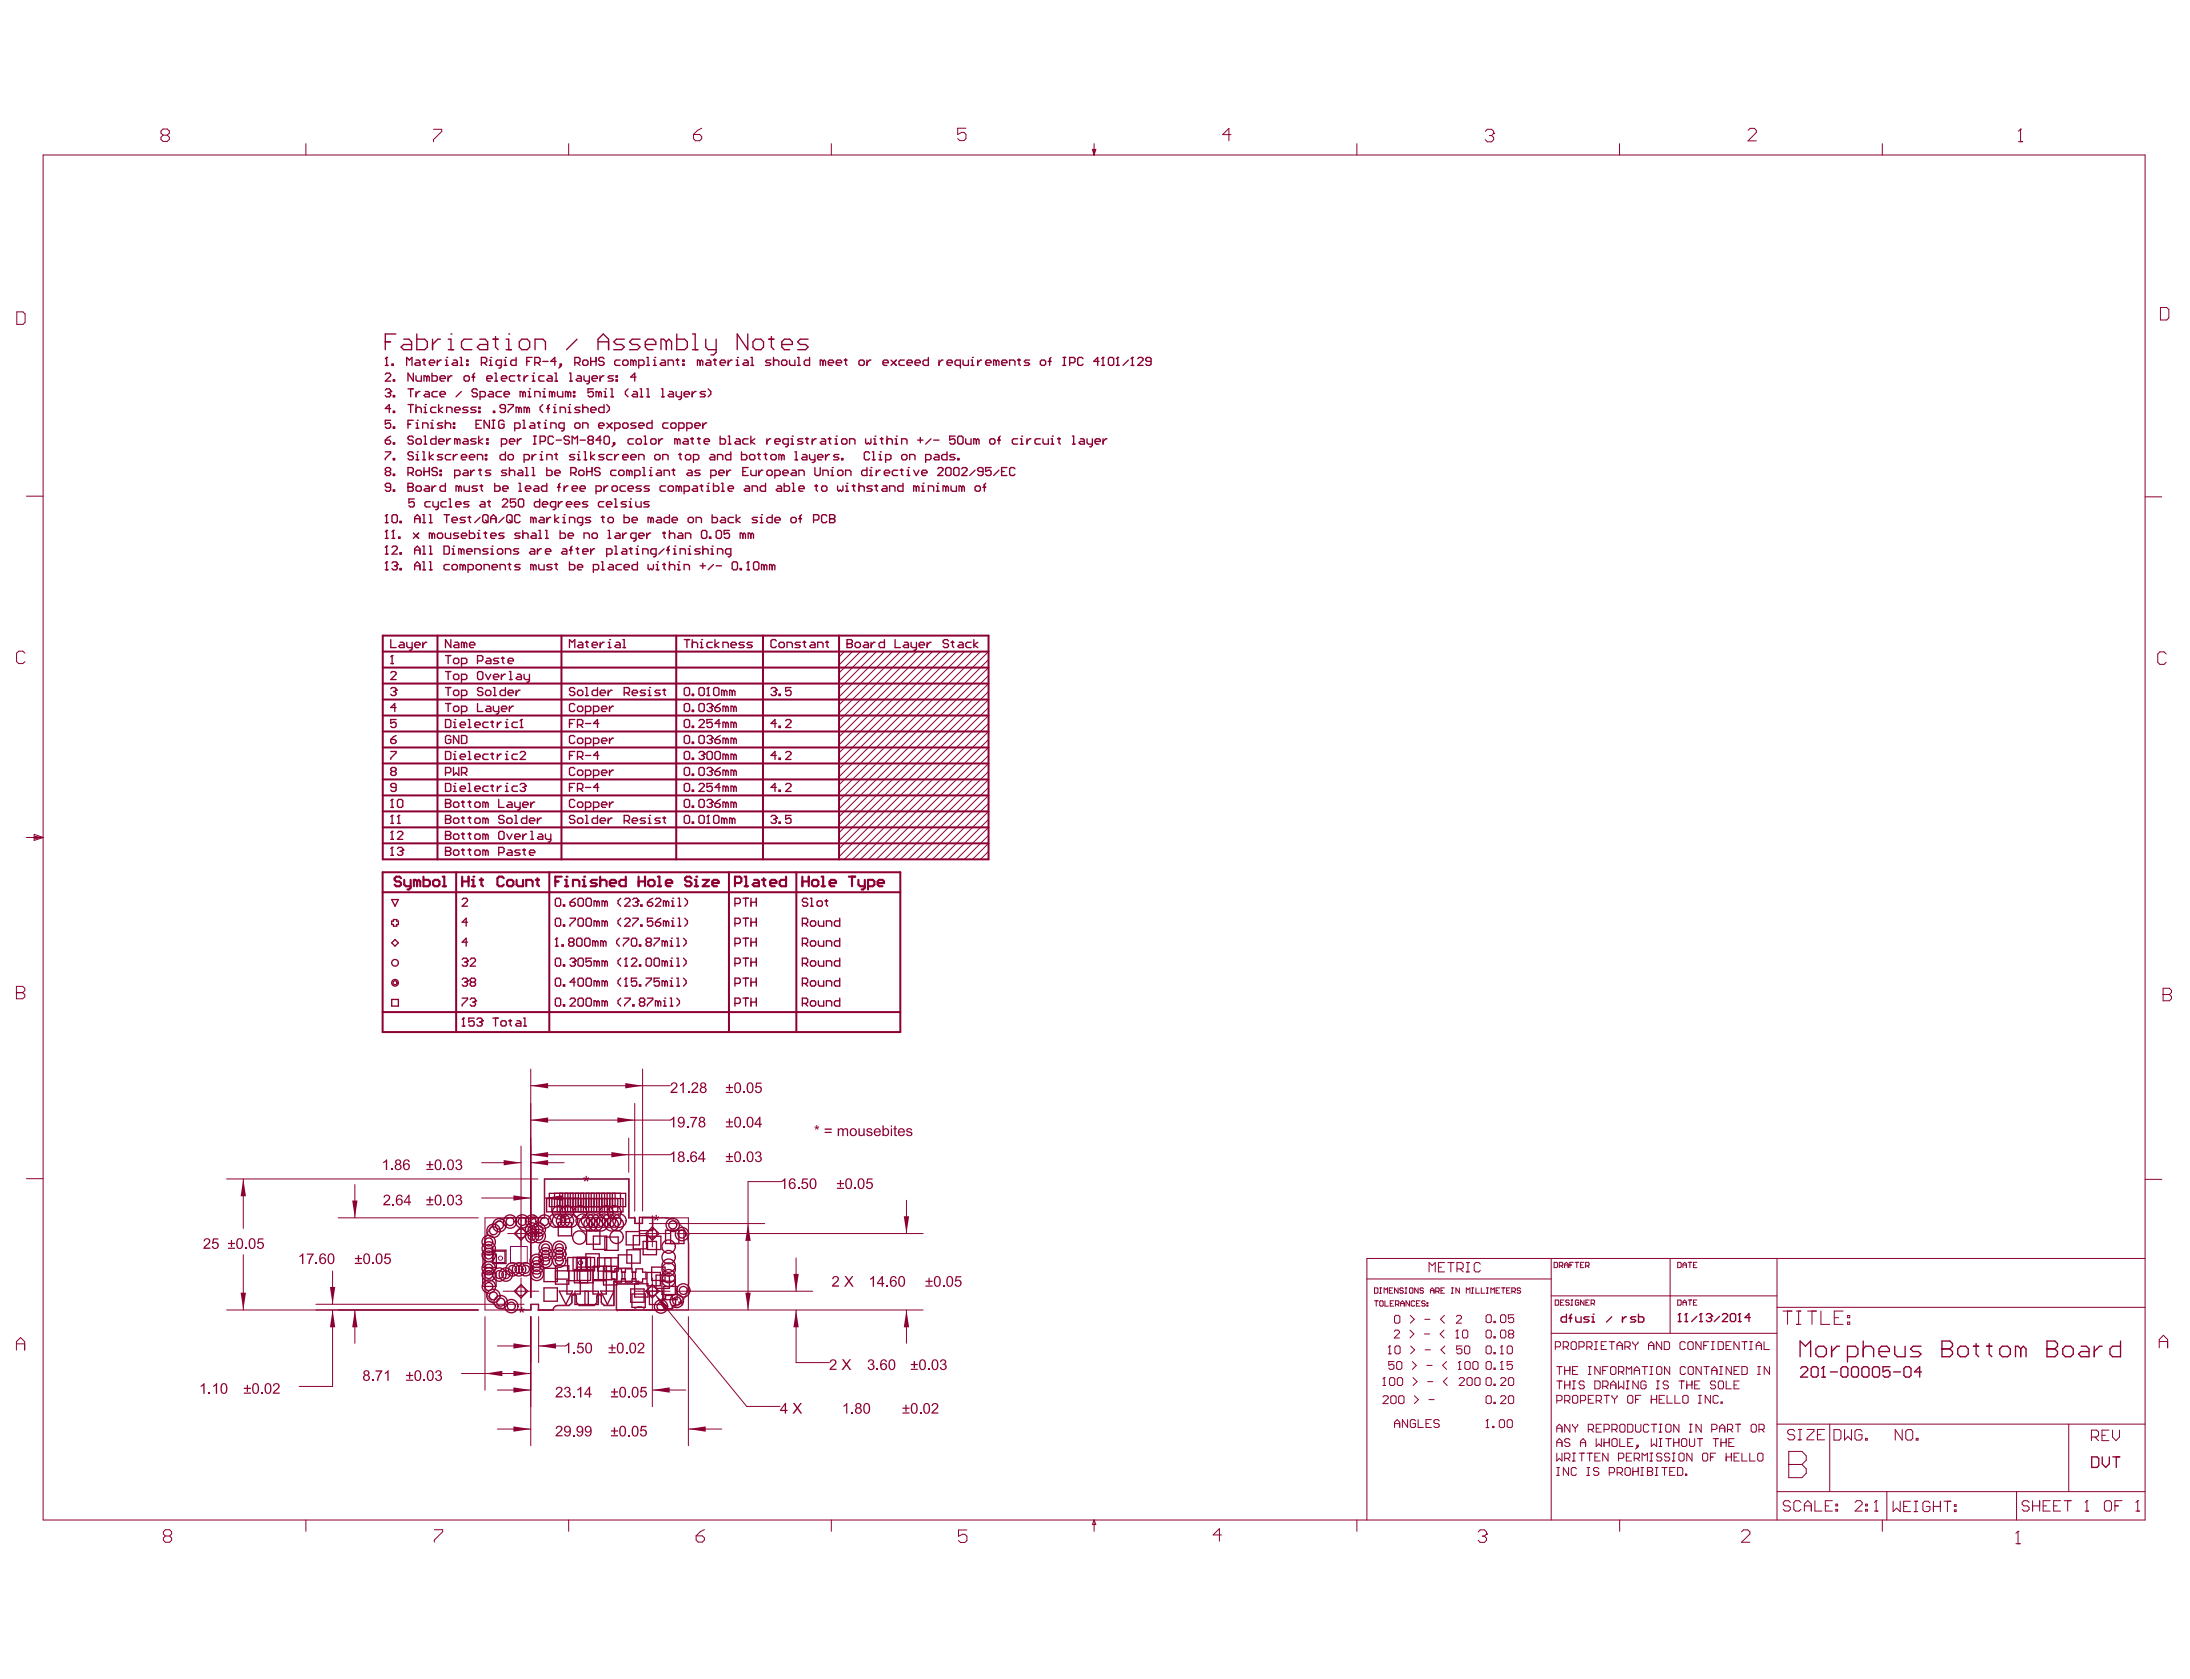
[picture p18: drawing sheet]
<svg xmlns="http://www.w3.org/2000/svg" width="269mm" height="206mm" viewBox="0 0 269 206" stroke-linecap="round" stroke-linejoin="round" font-family="sans-serif">
<path d="M60.4 150.4a3.1 3.1 0 0 1 2.4-1h4l.1-4.8h10.3v4.8h.7v.7h.9l.1-.7h2.4a3.2 3.2 0 0 1 3.2 3.2v4.9a3.2 3.2 0 0 1-3.2 3.3h-2.1a.82 .82 0 0 0-.7-.5 .82 .82 0 0 0-.7 .5h-2.1v-3.2h2.7v-.4h-3v3h-1.3l-.3-.4v-.7a.26 .26 0 0 0-.3-.2 .26 .26 0 0 0-.2 .2v.7l-.4 .4h-1.8l-.4-.4v-.7a.26 .26 0 0 0-.2-.2 .26 .26 0 0 0-.3 .2v.7l-.3 .4h-1.4a.67 .67 0 0 0-.6 .6h-1.8v-.7h-.9v.7h-2.4a3.2 3.2 0 0 1-3.3-3.3v-4.9a3.2 3.2 0 0 1 .9-2.2z" fill="none" stroke="#808080" stroke-width=".12"/>
<g fill="none" stroke="#800080" stroke-width=".12">
<path d="M60.6 153.6h1.4v1.3h-1.4zM62.7 152.9h2v2.1h-2zM62.8 149.4a3.2 3.2 0 0 0-3.3 3.2v4.9a3.2 3.2 0 0 0 3.3 3.3M62.8 149.4h4.1v-4.7h10.3v4.7h.7v.7h1v-.7h2.4M70.2 159.1v.7l-.3 .4h-1.4a.64 .64 0 0 0-.6 .5h-1.8v-.7h-.9v.7h-2.4M70.5 158.8l-.2 .1-.1 .2M70.5 158.8l.1 .1 .2 .2M70.5 158.8a.28 .28 0 0 1 .3 .3M70.7 154.4h1.4v1.4h-1.4zM70.8 159.1v.7l.3 .4h1.8l.4-.4v-.7M73.5 158.8l.2 .1 .1 .2M73.5 158.8l-.1 .1-.2 .2"/>
<path d="M73.5 158.8l-.2 .1-.1 .2M73.5 158.8a.28 .28 0 0 1 .3 .3M73.8 159.1v.7l.4 .4h1.1v-3h3.1v.3h-2.7v3.2h5.6M81.3 149.4a3.2 3.2 0 0 1 3.2 3.2v4.9a3.2 3.2 0 0 1-3.2 3.3"/>
<circle cx="61.4" cy="154.4" r=".26"/>
<circle cx="71.3" cy="154.9" r=".26"/>
</g>
<g fill="#8d0034">
<path d="M97.7 160.7l.3 2.2h-.6z"/>
<path d="M97.4 156.3h.6l-.3 2.1z"/>
<path d="M63 175l2.2 .4-2.2 .3z"/>
<path d="M63 170.2l2.2 .4-2.2 .3z"/>
<path d="M63 164.8l2.2 .4-2.2 .3z"/>
<path d="M63 146.7l2.2 .3-2.2 .3z"/>
<path d="M65.2 142.7l2.1-.4v.7z"/>
<path d="M65.2 141.7l2.1-.3v.6z"/>
<path d="M65.2 137.4l2.1-.3v.7z"/>
<path d="M75 141.4l2.2 .3-2.2 .3z"/>
<path d="M75.8 137.1l2.1 .3-2.1 .4z"/>
<path d="M80.1 170.6l2.1-.4v.7z"/>
<path d="M84.5 175.4l2.1-.4v.7z"/>
<path d="M29.5 158.6h.7l-.3 2.1z"/>
<path d="M40.5 157.9h.7l-.4 2.1z"/>
<path d="M43.2 147.3h.7l-.3 2.1z"/>
<path d="M59.5 168.5l2.2-.3v.7z"/>
<path d="M63 168.2l2.2 .3-2.2 .4z"/>
<path d="M65.2 133.2l2.1-.3v.7z"/>
<path d="M80.4 158.9l1.6 1.4-.5 .4z"/>
<path d="M91.5 158.6h.6l-.3 2.1z"/>
<path d="M110.9 149.2h.7l-.3 2.2z"/>
<path d="M29.9 144.7l.3 2.1h-.7z"/>
<path d="M40.8 160.7l.4 2.2h-.7z"/>
<path d="M43.6 160.7l.3 2.2h-.7z"/>
<path d="M91.8 150.1l.3 2.2h-.6z"/>
<path d="M111.3 160.7l.3 2.2h-.7z"/>
<path d="M66.1 165.2l2.1-.4v.7z"/>
<path d="M66.9 147l2.1-.3v.6z"/>
<path d="M61.8 142.3l2.2 .4-2.2 .3z"/>
<path d="M76.7 132.9l2.2 .3-2.2 .4z"/>
</g>
<path d="M60.4 150.4a3.1 3.1 0 0 1 2.4-1h4l.1-4.8h10.3v4.8h.7v.7h.9l.1-.7h2.4a3.2 3.2 0 0 1 3.2 3.2v4.9a3.2 3.2 0 0 1-3.2 3.3h-2.1a.82 .82 0 0 0-.7-.5 .82 .82 0 0 0-.7 .5h-2.1v-3.2h2.7v-.4h-3v3h-1.3l-.3-.4v-.7a.26 .26 0 0 0-.3-.2 .26 .26 0 0 0-.2 .2v.7l-.4 .4h-1.8l-.4-.4v-.7a.26 .26 0 0 0-.2-.2 .26 .26 0 0 0-.3 .2v.7l-.3 .4h-1.4a.67 .67 0 0 0-.6 .6h-1.8v-.7h-.9v.7h-2.4a3.2 3.2 0 0 1-3.3-3.3v-4.9a3.2 3.2 0 0 1 .9-2.2z" fill="none" stroke="#808080" stroke-width=".12"/>
<g fill="none" stroke="#8d0034" stroke-width=".16">
<path d="M48.1 113h.2v-.2h.4v.2h.2v.4h-.2v.2h-.4v-.2h-.2zM48.1 115.7l.4-.4 .4 .4-.4 .4zM48.1 110.4h.8l-.4 .8zM48.1 122.6h.8v.9h-.8zM59.3 156.2h1.6v1.7h-1.6zM59.3 153.9h1.6v1.6h-1.6zM60.5 153.4h1.6v1.6h-1.6zM63.1 158.4l.9-.8 .8 .8-.8 .9zM63.1 151.4l.9-.9 .8 .9-.8 .8zM66.8 155.6h1.6v1.7h-1.6zM66.8 158h1.6v1.7h-1.6zM67.1 147.1h9.4v1.6h-9.4z"/>
<path d="M67.4 146.4h9.4v1.7h-9.4zM67.7 147.1v1.6M68.1 146.4v1.7M68.2 155.3h1.6v2.3h-1.6zM68.2 157h1.6M68.4 147.1v1.6M68.5 150h1.7v1.6h-1.7zM68.6 158.4h1.7l-.8 1.7zM68.7 146.4v1.7M68.7 147.1v1.6M69 147.1v1.6M69.1 146.4v1.7"/>
<path d="M69.4 146.4v1.7M69.4 147.1v1.6M69.6 157.1h1.6v1.7h-1.6zM69.7 147.1v1.6M69.7 146.4v1.7M70 146.4v1.7M70 147.1v1.6M70.3 146.4v2.3M70.3 154.3v1.6h2.2M70.6 158.4h2.8v1.7h-2.8zM70.6 146.4v1.7M70.7 147.1v1.6"/>
<path d="M70.9 154.3v2.8h1.6v-2.8M70.9 155.5h2.7v-1.7h-1.7v1.7M71 147.1v1.6M71 146.4v1.7M71.2 155.8v1.6M71.3 146.4v1.7M71.3 147.1v1.6M71.3 154.3v1.6h-3.1M71.3 154.3v1.6h1.7v-1.6h-3.3v1.6M71.6 147.1v1.6M71.6 146.4v1.7M71.8 158.4v1.7"/>
<path d="M71.9 146.4v1.7M72 147.1v1.6M72 154.3v1.6M72 151h1.6v1.7h-1.6zM72.1 155.8v1.6M72.2 158.4v1.7M72.3 146.4v2.3M72.6 146.4v1.7M72.6 147.1v1.6M72.8 155.8h-2.3v1.6h2.3M72.8 157h2.9M72.8 151.7h1.7v1.6h-1.7z"/>
<path d="M72.9 147.1v1.6M72.9 146.4v1.7M73.2 146.4v1.7M73.2 147.1v1.6M73.4 155.4v1.6M73.6 146.4v2.3M73.7 158.4h1.7l-.8 1.7zM73.9 146.4v1.7M73.9 147.1v1.6M74.1 155.4v2.3h1.6v-2.3h-2.9v3.4h1.6v-1.7h-1.6M74.1 156h1.6M74.2 146.4v2.3"/>
<path d="M74.2 151.8h1.7v1.6h-1.7zM74.2 154.3v1.7M74.4 155.4v1.6M74.5 146.4v1.7M74.5 147.1v1.6M74.8 147.1v1.6M74.9 146.4v1.7M75 154.3v1.7M75.1 156.1h.4v-.4h.8v.4h.5v-.4h.8v.4h.5v-.4h.8v.4h.4v.8h-.4v.4h-.8v-.4h-.5v.4h-.8v-.4h-.5v.4h-.8v-.4h-.4zM75.1 155.4v1.6M75.2 146.4v1.7M75.2 147.1v1.6"/>
<path d="M75.5 146.4v1.7M75.8 147.1v1.6M75.9 154.3h-2.5v1.7h2.5v-2h1.6v1.6h-1.6M76.2 146.4v1.7M76.4 156.1v.8M76.7 156.1v.8M76.9 151.1h1.6v1.7h-1.6zM76.9 153.4h1.7v1.6h-1.7zM77.4 158.2h1.7v1.6h-1.7zM77.6 158.8h1.6v1.6h-1.6zM77.6 156.1v.8M77.7 151.6h1.7v1.6h-1.7z"/>
<path d="M77.9 157.5h1.6v1.7h-1.6zM78 156.1v.8M78.5 149.4h1.6v1.6h-1.6zM78.9 152.3h1.7v1.7h-1.7zM79.3 158.4l.8-.8 .8 .8-.8 .9zM79.3 151.4l.8-.9 .8 .9-.8 .8zM79.4 156.1h1.7v1.7h-1.7zM79.5 151.7h1.6v1.6h-1.6zM79.7 158.4h1.7v1.7h-1.7zM80 155.5h1.6v1.6h-1.6zM80.5 156.5h1.7v1.6h-1.7zM81.3 157.2h1.6v1.6h-1.6z"/>
<path d="M81.3 159.4h.4v-.4h.8v.4h.4v.8h-.4v.4h-.8v-.4h-.4zM81.5 157.9h1.6v1.6h-1.6zM81.7 151h2.3v1.6h-2.3zM82.3 151v1.6M83.3 151v1.6"/>
</g>
<g fill="none" stroke="#8d0034" stroke-width=".12">
<path d="M5.3 19h258v167.5h-258zM37.5 17.6v1.4M69.8 17.6v1.4M102 17.6v1.4M134.1 18.3h.4l-.2 .7zM134.2 18.3l.1 .7M134.3 17.6v1.4M134.4 18.3l-.1 .7M166.6 17.6v1.4M198.8 17.6v1.4M231 17.6v1.4M3.2 60.9h2.1"/>
<path d="M103.6 80l-.6 .6M104.6 80l-1.6 1.6M105.6 80l-2.6 2.6M106.6 80l-3.6 3.5M107.6 80l-4.6 4.5M108.6 80l-5.6 5.5M109.5 80l-6.5 6.5M110.5 80l-7.5 7.5M111.5 80l-8.5 8.5M112.5 80l-9.5 9.4M113.5 80l-10.5 10.4M114.5 80l-11.5 11.4"/>
<path d="M115.4 80l-12.4 12.4M116.4 80l-13.4 13.4M117.4 80l-14.4 14.3M118.4 80l-15.4 15.3M119.4 80l-16.4 16.3M120.4 80l-17.4 17.3M121.3 80l-18.3 18.3M263.3 61h2.1M121.3 85.8l-18.3 18.3M121.3 81.9l-18.3 18.3M121.3 96.6l-8.8 8.8M121.3 92.7l-12.7 12.7"/>
<path d="M121.3 88.8l-16.7 16.6M121.3 84.9l-18.3 18.3M121.3 80.9l-18.3 18.3M121.3 83.9l-18.3 18.3M121.3 87.8l-17.7 17.6M121.3 86.8l-18.3 18.3M121.3 82.9l-18.3 18.3M121.3 94.7l-10.8 10.7M121.3 93.7l-11.8 11.7M121.3 91.7l-13.7 13.7M121.3 90.7l-14.7 14.7M121.3 89.8l-15.7 15.6"/>
<path d="M121.3 99.6l-5.9 5.8M121.3 98.6l-6.8 6.8M121.3 97.6l-7.8 7.8M121.3 95.6l-9.8 9.8M3.2 102.8h2.1M4.2 102.4l1.1 .4-1.1 .3zM4.2 102.6l1.1 .2M5.3 102.8l-1.1 .1M121.3 104.5l-.9 .9M121.3 100.5l-4.9 4.9M121.3 102.5l-2.9 2.9M121.3 101.5l-3.9 3.9"/>
<path d="M121.3 103.5l-1.9 1.9M65.2 131.2v28M65.2 133.2h17.1M65.2 137.4h17.1M77.2 139.6v4.2M77.9 135.4v13.2M78.9 131.2v17.4M3.2 144.6h2.1M27.8 144.7h38.2M29.9 144.7v6M29.9 154v6.7M40.8 156v4"/>
<path d="M41.5 149.4h17.2M43.6 145.4v4M59.1 147h6.1M59.1 142.7h4.9M61.8 158.4h4.3M62.3 151.4h3.8M64 140.6v14.8M64 156.8v3.8M65.2 142.7h4M65.2 141.7h17.1M66.9 147h4M77.9 158.4h4.4"/>
<path d="M78.4 151.4h3.9M79.7 150.1h14.2M80.1 149.2v3.8M80.1 156.8v3.8M80.4 158.9l11.3 13.7h4.1M83.1 158.4h16.7M83.1 151.4h30.2M95.9 145h-4.1v15.7M97.7 154.4v4M111.3 147.3v4.1M167.8 156.9h22.6M190.4 154.4v32.1"/>
<path d="M190.4 159h27.7M205 154.4v9.2M218.1 154.4v32.1M263.3 154.4h-95.5v32.1M263.3 144.7h2.1M27.8 160.7h30.9M38.8 160h25.5M40.8 160.7v9.4h-4.1M43.6 160.7v4.1M56.6 168.5h8.6M59.5 161.6v9M61.1 175.4h4.1"/>
<path d="M61.1 170.6h4.1M61.1 165.2h4.1M65.2 161.6v15.8M66 160.7h47.3M66.1 160.7v-.7h-.9v.7h-5.7v-11.3h7.4v-4.7h10.3v4.7h.7v.7h1v-.7h5.6v11.3M66.1 161.6v5.6M66.1 165.2h3.3M68.5 160.2h1.4l.3-.4v-.7a.29 .29 0 0 1 .3-.3 .29 .29 0 0 1 .3 .3v.7l.3 .4h1.8l.4-.4-.1-.7a.29 .29 0 0 1 .3-.3 .29 .29 0 0 1 .3 .3v.7l.4 .4h1.1v-3h3.1v.3h-2.7v3.2M80.1 161.4v11.2M80.1 170.6h4.1M84.5 161.6v15.8M84.5 175.4h4.1"/>
<path d="M97.7 160.7v6.5h4.1M111.3 160.7v4.1M190.4 163.6h27.7M218.1 174.7h45.2M218.1 160.4h45.2M224.6 174.7v8.3M253.9 174.7v8.3M37.5 186.5v1.4M69.8 186.5v1.4M102 186.5v1.4M134.3 186.5l.2 .6h-.4zM134.3 186.5v1.4"/>
<path d="M166.6 186.5v1.4M198.8 186.5v1.4M218.1 183h45.2M231 186.5v1.4M231.6 183v3.5M247.5 183v3.5"/>
</g>
<g fill="none" stroke="#8d0034" stroke-width=".25">
<path d="M47 78h74.3v27.4h-74.3zM47 80h74.3M53.7 78v27.4M68.9 78v27.4M83 78v27.4M93.7 78v27.4M103 78v27.4M47 99.6h74.3M47 97.6h74.3M47 95.6h74.3M47 93.7h74.3M47 91.7h74.3"/>
<path d="M47 89.8h74.3M47 87.8h74.3M47 85.8h74.3M47 83.9h74.3M47 81.9h74.3M47 107h63.5v19.6h-63.5zM47 109.5h63.5M47 103.5h74.3M47 101.5h74.3M56 107v19.6M67.4 107v19.6M89.5 107v19.6"/>
<path d="M97.7 107v19.6M47 124.2h63.5"/>
</g>
<path d="M80.2 149.2l.3 .2v-.3h.1v.3l.3-.2v.2l-.3 .1 .2 .2-.1 .1-.2-.3-.1 .3-.1-.1 .2-.2-.3-.1z" fill="#8d0034"/>
<path d="M48 81.4h.3M48.1 80.4h.1M48.1 80.4v1M48.1 80.4l-.1 .2M56.7 110.4l.2-.2h.3l.2 .2v.1l-.7 .7h.7M57.4 113.2h-.7l.5-.5v.9M57.4 115.6h-.7l.5-.5v1" fill="none" stroke="#8d0034" stroke-width=".16"/>
<g fill="none" stroke="#8d0034" stroke-width=".12">
<path d="M20 16.6l-.2-.3v-.2l.2-.3h.5l.3 .3v.2l-.3 .3M20 16.6l-.2 .2v.3l.2 .3h.5l.3-.3v-.3l-.3-.2M20 16.6h.5M182.3 16.1l.3-.2h.5l.2 .2v.3M182.8 16.6h.3M183.1 16.6l.2 .3v.2l-.2 .3h-.5l-.3-.3M183.3 16.4h.1M183.3 16.4l-.2 .2M247.8 17.4h.5M248 15.8h.1M248 15.8v1.6M248 15.8l-.2 .3"/>
<path d="M265.9 80.2l-.3-.2h-.5l-.2 .2v1.1l.2 .2h.5l.3-.2M85.4 188.5h.8l.3 .2v.3l-.3 .2h-.5l-.3-.2zM86.5 187.7l-.5 .3-.6 .5M213.8 188l.2-.3h.5l.3 .3v.2l-1 1h1"/>
</g>
<path d="M65.2 149.2l.3 .1v-.3h.1v.3l.3-.1v.2h-.3l.2 .2-.1 .1-.2-.2-.1 .2-.1-.1 .2-.2h-.3z" fill="#8d0034"/>
<g fill="none" stroke="#8d0034" stroke-width=".12">
<path d="M2.1 38.3h.7l.3 .2v1.1l-.3 .2h-.7zM3.1 80.2l-.3-.3h-.5l-.3 .3v1l.3 .2h.5l.3-.2M2 121.8h.1M2 121h.8l.2 .3v.2l-.2 .3 .2 .2v.3l-.2 .3h-.8zM2 121.8h.8M205.9 159.5h.3l.2 .1v.4l-.2 .2h-.3zM206.6 159.8h.4M207.2 159.5h.4M207.4 159.5v.7M207.9 159.8h.2M208.3 159.5h-.4v.7h.4M2 165.7v-1.1l.5-.5 .5 .5v1.1"/>
<path d="M2 164.9h1M206.6 160.2v-.5l.2-.2 .2 .2v.5"/>
</g>
<g fill="#8d0034">
<path d="M36.8 154.1l.4-.3v1.3h-.1v-1l-.3 .2z"/>
<path d="M37.7 153.8h.8v.1l-.3 .5-.2 .7h-.2l.1-.3 .4-.8h-.6z"/>
<path d="M38.8 154.9h.1v.2h-.1z"/>
<path d="M47 142.6l.4-.3h.1v1.3h-.1v-1.1l-.3 .2z"/>
<path d="M48 143.4h.2v.2h-.2z"/>
<path d="M39.3 153.9l.2-.1h.3l.2 .3h-.1l-.2-.2a.37 .37 0 0 0-.4 .5l.3-.1 .3 .1 .1 .3-.1 .3-.3 .1-.3-.1-.1-.6zM39.4 154.7a.28 .28 0 0 0 .5 0 .28 .28 0 0 0-.5 0z"/>
<path d="M40.3 153.9l.4-.1 .3 .3v.7l-.2 .3h-.3l-.3-.3v-.5zM40.5 154l-.1 .3v.4l.1 .3h.2l.2-.2v-.6l-.2-.3z"/>
<path d="M48.5 142.4l.5-.1 .2 .2v.2l-.1 .2 .1 .1 .1 .2-.2 .4h-.3l-.3-.2-.1-.3 .3-.2-.2-.2zM48.7 142.6a.21 .21 0 0 0 .4 0 .21 .21 0 0 0-.4 0zM48.6 143.2a.26 .26 0 0 0 .5 0 .26 .26 0 0 0-.5 0z"/>
<path d="M49.6 142.4l.4-.1 .3 .2v.1h-.2v-.2h-.3l-.2 .3v.2l.3-.2 .3 .2 .1 .4-.2 .3h-.3l-.3-.2v-.6zM49.6 143.2a.3 .3 0 0 0 .6 0 .3 .3 0 0 0-.6 0z"/>
</g>
<g fill="none" stroke="#8d0034" stroke-width=".16">
<path d="M48 99.1h.3M48 82.6l.1-.2h.4l.1 .2v.1l-.6 .7h.6M48 84.5l.1-.1h.4l.1 .1v.2M48 90.7h.5l.1 .2v.2l-.1 .1h-.4l-.1-.1zM48 92.2h.6v.2l-.6 .6v.2M48.1 98.1h.1M48.1 98.1v1M48.1 98.1l-.1 .2M48.3 84.9h.2M48.5 84.9l.1 .1v.2l-.1 .1h-.4l-.1-.1M48.6 84.7h.1M48.6 96.6h-.5l-.1-.1v-.2l.1-.2h.4l.1 .2v.6l-.1 .2h-.4l-.1-.2"/>
<path d="M48.6 90.2l-.3 .2-.3 .3M48.6 86.8h-.6l.5-.5v1M48.6 84.7l-.1 .2M48.8 98.3l.1-.2h.4l.1 .2v.6l-.1 .2h-.4l-.1-.2zM48 103h.3M48 101h.3M48.1 102h.1M48.1 100.1h.1M48.1 100.1v.9M48.1 102v1M48.1 102l-.1 .2M48.1 100.1l-.1 .1"/>
<path d="M48.8 102.2l.1-.2h.4l.1 .2v.1l-.6 .7h.6M48.8 101h.3M48.9 100.1h.1M48.9 100.1v.9M48.9 100.1l-.1 .1"/>
</g>
<g fill="#8d0034">
<path d="M54.5 143.4h.1v.2h-.1z"/>
<path d="M56 142.4l.4-.1 .3 .2v.2l-.2 .2 .2 .1v.3l-.2 .3h-.4l-.2-.3v-.1h.2v.2l.3 .1 .2-.3-.1-.2-.3-.1v-.1l.3-.1v-.3h-.2l-.2 .2h-.2z"/>
<path d="M63.7 160.6l.3 .1v-.3h.1v.3l.3-.1v.1l-.3 .1 .2 .2-.1 .1v-.1a.12 .12 0 0 0-.2-.1 .12 .12 0 0 0-.1 .1v.1l-.1-.1 .1-.2-.2-.1z"/>
<path d="M68.3 175.1l.4-.2 .3 .2v.4l-.6 .6h.6v.2h-.8l.1-.3 .6-.7v-.1l-.2-.1h-.3v.2h-.2z"/>
<path d="M70.3 176.1h.2v.2h-.2z"/>
<path d="M68.3 170.3l.4-.1 .3 .1v.4l-.6 .6h.6v.2h-.8l.1-.3 .6-.7-.1-.1-.1-.1h-.2l-.1 .2h-.2z"/>
<path d="M69.4 170.2h.3l.3 .2v.2l-.2 .2 .2 .1 .1 .3-.3 .3h-.3l-.2-.2-.1-.2h.2l.1 .2h.2l.2-.2-.1-.2h-.3l.1-.2 .2-.1v-.2l-.2-.1-.2 .2h-.2z"/>
<path d="M70.3 171.3h.2v.2h-.2z"/>
<path d="M70.9 170.5l.3-.3h.2v1.3h-.2v-1l-.3 .1z"/>
<path d="M71.6 144.5l.3 .1v-.3h.1v.3l.3-.1v.1l-.3 .1 .2 .2-.1 .1-.2-.3-.1 .3-.1-.1 .2-.2-.3-.1z"/>
<path d="M91.2 138.2h.2v.1h-.2z"/>
<path d="M91.2 133.9h.2v.2h-.2z"/>
<path d="M92.8 132.8h.7v.2h-.6v.3h.3l.3 .3-.1 .4-.2 .1h-.3l-.2-.3h.1l.1 .1 .2 .1 .2-.1 .1-.2-.1-.2-.1-.1-.5 .1z"/>
<path d="M52.7 142.5h.1v.3h.4v.2h-.4v.3h-.1v-.3h-.4v-.2h.4zM52.3 143.4h.9v.2h-.9z"/>
<path d="M53.5 142.4l.2-.1h.2l.3 .3v.7l-.3 .3h-.3l-.2-.3-.1-.5zM53.6 142.5l-.1 .4 .1 .4 .2 .2 .2-.1v-.3v-.5l-.2-.2z"/>
<path d="M55 142.4l.4-.1 .2 .2 .1 .7-.2 .4h-.4l-.2-.3v-.6zM55.1 142.5l-.1 .6 .2 .3 .2 .1 .1-.2 .1-.4a.33 .33 0 0 0-.3-.5z"/>
<path d="M69.3 175.1l.4-.2 .3 .3 .1 .6-.2 .4-.3 .1-.3-.2-.1-.1 .2-.1 .1 .2h.3l.1-.3v-.2l-.2 .2-.4-.1-.1-.2zM69.3 175.4a.3 .3 0 0 0 .6 0 .3 .3 0 0 0-.6 0z"/>
<path d="M70.9 175.1l.3-.2 .4 .3v.7l-.3 .4-.4-.1-.1-.2 .1-.1 .1 .2h.3l.2-.4-.1-.1-.1 .2h-.2l-.2-.1-.1-.4zM70.9 175.4a.27 .27 0 0 0 .5 0 .27 .27 0 0 0-.5 0z"/>
<path d="M71.9 175.1l.4-.2 .3 .3v.8l-.3 .3-.3-.1-.2-.1v-.1l.1-.1 .1 .2h.3l.2-.4v-.1l-.2 .2h-.2l-.2-.1-.1-.4zM71.9 175.4a.3 .3 0 0 0 .6 0 .3 .3 0 0 0-.6 0z"/>
<path d="M72.3 170.2h.1v.8h.2v.2h-.2v.3h-.1v-.3h-.6v-.2zM72.3 170.4l-.4 .6h.4z"/>
<path d="M89.1 137.6h.4v-.4h.1v.4h.4v.2h-.4v.3h-.1v-.3h-.4zM89.1 138.2h.9v.1h-.9z"/>
<path d="M90.3 137.1l.1-.1h.3l.2 .3v.7l-.2 .3h-.4l-.1-.2-.1-.6zM90.3 137.3v.7l.1 .2h.2l.2-.2v-.7l-.2-.1z"/>
<path d="M91.7 137.2l.4-.2 .3 .2 .1 .7-.1 .2-.2 .2h-.3l-.2-.1-.1-.6zM91.9 137.2l-.1 .8 .1 .2h.2l.2-.2v-.6l-.2-.2z"/>
<path d="M93.2 137h.1v.9h.2v.1h-.2v.3h-.1v-.3h-.6v-.1zM93.2 137.3l-.4 .6h.4z"/>
<path d="M89.1 133.4h.4v-.4h.1v.4h.4v.1h-.4v.4h-.1v-.4h-.4zM89.1 134h.9v.1h-.9z"/>
<path d="M90.3 132.9l.2-.1h.2l.3 .4-.1 .7-.3 .2h-.3l-.2-.3v-.5zM90.3 133v.8l.3 .2 .2-.2v-.6l-.2-.3z"/>
<path d="M91.8 132.9l.4-.1 .3 .4-.1 .7-.3 .2h-.3l-.1-.4v-.6zM91.9 133l-.1 .8 .1 .2h.2l.2-.2v-.6l-.2-.3z"/>
</g>
<g fill="none" stroke="#8d0034" stroke-width=".16">
<path d="M94.6 84.5l.2-.1h.3l.2 .1v.2M95 84.9h.1M95.1 84.9l.2 .1v.2l-.2 .1h-.3l-.2-.1M95.3 84.7h.1M95.3 92.7h-.7l.5-.5v1M95.3 96.6h-.7l.5-.5v1M95.3 84.7l-.2 .2M95.6 85.2h.2v.1h-.2zM95.6 93h.2v.2h-.2zM95.6 96.9h.2v.2h-.2zM96.4 92.4l.2-.2h.3l.2 .2v.1l-.7 .7h.7M96.4 96.3l.2-.2h.3l.2 .2v.2l-.7 .6h.7"/>
<path d="M97.1 84.4h-.7v.5l.5-.2 .2 .2v.3l-.2 .1h-.3l-.2-.1M90.2 113.3h.5l.2-.1v-.4l-.2-.1h-.5v.9M90.2 118.2h.5l.2-.1v-.4l-.2-.1h-.5v1M91.2 117.6h.7M91.2 112.7h.7M91.5 112.7v.9M91.5 117.6v1M92.2 112.7v.9M92.2 117.6v1M92.2 118.1h.6M92.2 113.2h.6M92.8 112.7v.9"/>
<path d="M92.8 117.6v1M94.6 100.2l.2-.1h.3l.2 .1v.2M95 100.5h.1M95.1 100.5l.2 .2v.2l-.2 .1h-.3l-.2-.1M95.3 100.4h.1M95.3 100.4l-.2 .1M95.6 100.9h.2v.1h-.2zM97.1 100.1h-.7v.4l.4-.1h.1l.2 .1v.4l-.2 .1h-.3l-.2-.1M90.2 123.1h.5l.2-.1v-.4l-.2-.1h-.5v1M91.2 122.5h.7M91.5 122.5v1M92.2 122.5v1"/>
<path d="M92.2 123h.6M92.8 122.5v1M256.8 178.8h.6l.2 .2v.8l-.2 .3h-.6zM258 178.8v.8l.5 .5 .4-.5v-.8M259.3 178.8h.9M259.8 178.8v1.3"/>
</g>
<g fill="none" stroke="#8d0034" stroke-width=".12">
<path d="M265.2 37.7h.8l.2 .3v1l-.2 .3h-.8zM265.5 122h.1M265.5 121.3h.8l.2 .2v.3l-.2 .2 .2 .3v.2l-.2 .3h-.8zM265.5 122h.8M205.9 154.9h.3l.2 .1v.4l-.2 .1h-.3zM206.6 155.5v-.4l.2-.2 .2 .2v.4M206.6 155.2h.4M207.2 154.9h.4M207.4 154.9v.6M207.9 155.2h.2M208.3 154.9h-.4v.6h.4M256.7 176.3h.7l.2-.2v-.4l-.2-.2h-.7v1.3"/>
<path d="M257.1 176.3l.5 .5M258 176.1h.4M258.9 175.5h-.9v1.3h.9M259.3 175.5v.8l.4 .5 .5-.5v-.8M265 165.4v-1l.5-.6 .6 .6v1M265 164.6h1.1"/>
</g>
<g fill="#8d0034">
<path d="M47.2 146.7l.3-.1 .3 .1 .1 .4-.6 .6h.6v.2h-.9l.1-.3 .6-.6v-.2l-.2-.1-.2 .1-.1 .2h-.1z"/>
<path d="M48.2 147.7h.2v.2h-.2z"/>
<path d="M48.7 146.7l.4-.1 .3 .1v.2h-.1l-.1-.2h-.3l-.1 .3-.1 .2 .2-.1h.2l.3 .2v.3l-.2 .3h-.3l-.3-.2v-.4zM48.8 147.5a.28 .28 0 0 0 .5 0 .28 .28 0 0 0-.5 0z"/>
<path d="M50.1 146.6h.2v.8h.2v.2h-.2v.3h-.2v-.3h-.5v-.2zM50.1 146.8l-.4 .6h.4z"/>
</g>
<g fill="none" stroke="#8d0034" stroke-width=".16">
<path d="M48.1 94.7l-.1-.2v-.2l.1-.1h.4l.1 .1v.2l-.1 .2M48.1 94.7l-.1 .1v.2l.1 .2h.4l.1-.2v-.2l-.1-.1M48.1 94.7h.4M48.6 88.3h-.6v.5l.3-.2h.2l.1 .2v.3l-.1 .2h-.4l-.1-.2M48 105h.3M48.1 104h.1M48.1 104v1M48.1 104l-.1 .1M48.8 104.1l.1-.1h.4l.1 .1v.2M49.1 104.5h.2M49.3 104.5l.1 .1v.2l-.1 .2h-.4l-.1-.2M49.4 104.3h.1"/>
<path d="M49.4 104.3l-.1 .2"/>
</g>
<path d="M53.3 187.7h1v.3l-1 1v.2" fill="none" stroke="#8d0034" stroke-width=".12"/>
<g fill="#8d0034">
<path d="M54.5 147.7h.1v.2h-.1z"/>
<path d="M56 146.7l.3-.1 .3 .2 .1 .2-.2 .2 .2 .1v.3l-.2 .3h-.4l-.2-.4h.2v.2l.2 .1 .2-.1v-.3l-.1-.1h-.2v-.2h.3v-.3l-.3-.1-.1 .3-.2-.1z"/>
<path d="M52.3 147.1h.4v-.3h.1v.3h.4v.2h-.4v.4h-.1v-.4h-.4zM52.3 147.8h.9v.1h-.9z"/>
<path d="M53.5 146.7l.2-.1h.2l.3 .3-.1 .8-.2 .2h-.4l-.1-.3-.1-.5zM53.6 146.8l-.1 .8 .1 .1 .2 .1 .2-.2v-.6l-.2-.3z"/>
<path d="M55 146.7l.2-.1h.2l.3 .3v.7l-.3 .3h-.3l-.2-.2v-.6zM55.1 146.8v.7l.1 .2 .1 .1 .2-.2 .1-.6-.2-.3z"/>
</g>
<path d="M53.2 15.9h1v.2l-1 1v.3M85.1 16.5h.8l.2 .3v.2l-.2 .3h-.5l-.3-.3zM86.1 15.7l-.5 .3-.5 .5" fill="none" stroke="#8d0034" stroke-width=".12"/>
<g fill="#8d0034">
<path d="M91.2 142.4h.2v.2h-.2z"/>
<path d="M92.8 141.4l.4-.1 .2 .2v.2l-.1 .2 .2 .1v.2l-.2 .4h-.4l-.2-.3v-.1h.1l.1 .2 .2 .1 .2-.2v-.3h-.3v-.2l.3-.1-.1-.2-.2-.1-.2 .2h-.1z"/>
<path d="M89.1 141.9h.4v-.4h.1v.4h.4v.1h-.4v.4h-.1v-.4h-.4zM89.1 142.4h.9v.2h-.9z"/>
<path d="M90.3 141.4l.1-.1h.3l.2 .3v.7l-.3 .3-.3-.1-.2-.2v-.5zM90.3 141.5v.8l.1 .1 .2 .1 .2-.2v-.7l-.2-.2z"/>
<path d="M91.8 141.4l.2-.1h.2l.3 .3v.7l-.3 .3h-.3l-.2-.2-.1-.6zM91.9 141.5l-.1 .7 .2 .2 .1 .1 .2-.3v-.5l-.2-.3z"/>
</g>
<g fill="none" stroke="#8d0034" stroke-width=".16">
<path d="M95.3 88.8h-.7l.5-.5v1M95.6 89.1h.2v.2h-.2zM96.4 88.5l.2-.2h.3l.2 .2v.1l-.7 .7h.7M90.2 110.9h.5l.2-.2v-.3l-.2-.2h-.5v1M90.2 115.8h.5l.2-.2v-.3l-.2-.2h-.5v1M91.2 115.1h.7M91.2 110.2h.7M91.5 110.2v1M91.5 115.1v1M92.2 110.2v1M92.2 115.1v1M92.2 115.6h.6"/>
<path d="M92.2 110.7h.6M92.8 110.2v1M92.8 115.1v1M90.2 120.7h.5l.2-.2v-.3l-.2-.2h-.5v1M91.2 120h.7M91.5 120v1M92.2 120v1M92.2 120.5h.6M92.8 120v1"/>
</g>
<g fill="none" stroke="#8d0034" stroke-width=".12">
<path d="M118.6 15.7h-1v.8l.5-.3h.2l.3 .3v.5l-.3 .3h-.5l-.2-.3M151.1 16.5h-1l.7-.7v1.5M214.6 16l.2-.2h.5l.3 .2v.3l-1 1h1M219.6 179.7h.1M219.6 178.1h1.6l.5 .5v.6l-.5 .5 .5 .5v.6l-.5 .5h-1.6zM219.6 179.7h1.6M118.7 187.7h-1v.8l.5-.2h.2l.3 .2v.5l-.3 .3h-.5l-.2-.3M149.9 188.3h-1l.8-.7v1.5M181.4 188l.3-.3h.5l.3 .3v.2M182 188.5h.2M182.2 188.5l.3 .3v.2l-.3 .3h-.5l-.3-.3M182.5 188.2h.1"/>
<path d="M182.5 188.2l-.3 .3M247.4 189.4h.6M247.7 187.9h.1M247.7 187.9v1.5M247.7 187.9l-.3 .2"/>
</g>
<path d="M83.3 159.7l.2 .1v-.3h.2l-.1 .3 .3-.1 .1 .1-.3 .1 .2 .2-.2 .1-.1-.2-.2 .2-.1-.1 .2-.2-.3-.1z" fill="#8d0034"/>
<g fill="none" stroke="#8d0034" stroke-width=".12">
<path d="M168.7 159.6h.4M168.9 159.6v.7M169.5 159.6h.2l.1 .1v.5l-.1 .1h-.2l-.1-.1v-.5zM170 159.6v.7h.4M170.6 159.9h.3M171.1 159.6h-.5v.7h.5M171.9 159.9h.5M173 159.6v.7l-.4-.7v.7M173.6 159.7l-.1-.1h-.2l-.1 .1v.5l.1 .1h.2l.1-.1M173.9 159.9h.2M174.3 159.6h-.4v.7h.4M174.9 159.7l-.1-.1h-.2l-.1 .2 .1 .1h.2l.1 .3-.1 .1h-.2l-.1-.1"/>
<path d="M175.2 159.8h.1v.1h-.1zM190.9 159.5h.3l.1 .1v.4l-.1 .2h-.3zM191.5 159.8h.2M192 159.5h-.5v.7h.5M192.6 159.6l-.1-.1h-.2l-.1 .1 .1 .2h.2l.1 .1-.1 .3h-.2l-.1-.2M192.8 159.5h.2M192.9 159.5v.7M193.8 159.6l-.1-.1h-.2l-.1 .1v.4l.1 .2h.2l.1-.2v-.2h-.2M194.4 159.5v.7l-.4-.7v.7M194.7 159.8h.2M195.1 159.5h-.4v.7h.4M195.3 159.9h.3l.1-.3-.1-.1h-.3v.7"/>
<path d="M195.5 159.9l.2 .3M169.7 171.4l.2-.1h.3l.2 .1v.2l-.7 .6h.7M170.7 171.4l.2-.1h.3l.2 .1v.7l-.2 .1h-.3l-.2-.1zM171.1 167.1h-.6v.4l.4-.1 .2 .1v.4l-.2 .1h-.3l-.1-.1M171.1 163.4l.2-.2h.3l.2 .2v.1l-.7 .7h.7M171.3 160.1h.3l.1-.2-.1-.3h-.3v.7M171.4 167.2l.2-.1h.3l.2 .1v.7l-.2 .1h-.3l-.2-.1zM171.5 160.1l.2 .2M171.7 171.4l.1-.1h.4l.1 .1v.7l-.1 .1h-.4l-.1-.1zM171.9 160.3v-.5l.2-.2 .3 .2v.5M173.1 163.2l.4 .5-.4 .5M173.4 167.1l.4 .4-.4 .5"/>
<path d="M173.6 171.3l.5 .4-.5 .5M174.8 163.7h.7M175.1 167.5h.7M175.2 160.2h.1v.1h-.1zM175.4 171.7h.6M177.3 163.2l-.5 .5 .5 .5M177.6 167.1l-.5 .4 .5 .5M178.7 164.2h.3M178.9 163.2h.1M178.9 163.2v1M178.9 163.2l-.2 .2M179 168h.3"/>
<path d="M179.2 167.1h.1M179.2 167.1v.9M179.2 167.1l-.2 .1M179.5 163.4l.2-.2h.3l.2 .2v.6l-.2 .2h-.3l-.2-.2zM179.8 167.2l.2-.1h.3l.2 .1v.7l-.2 .1h-.3l-.2-.1zM180.9 167.1h.4l.1 .1v.7l-.1 .1h-.4l-.1-.1v-.7zM192.8 160.2h.2"/>
</g>
<g fill="#8d0034">
<path d="M24.6 170l.5-.3v1.3h-.2v-1l-.2 .2z"/>
<path d="M25.6 170.8h.2v.2h-.2z"/>
<path d="M26.2 170l.3-.3h.2v1.3h-.2v-1l-.3 .2z"/>
<path d="M32.1 170.8h.1v.2h-.1z"/>
<path d="M33.6 169.9l.2-.2 .5 .1v.4l-.6 .7h.6v.1h-.8l.1-.3 .6-.6-.2-.3-.3 .1v.2h-.2z"/>
<path d="M45.7 169.3h.2v.1h-.2z"/>
<path d="M46.1 168.1h.8v.2l-.4 .6-.1 .5h-.1v-.3l.4-.8h-.6z"/>
<path d="M47.2 168.5l.5-.4v1.3h-.2v-1l-.3 .2z"/>
<path d="M52 169.3h.1v.1h-.1z"/>
<path d="M53.5 168.2l.4-.1 .3 .2v.3l-.2 .1 .2 .1 .1 .3-.3 .3h-.3l-.3-.2v-.1h.2l.1 .2h.2l.2-.2-.1-.3h-.3v-.1l.3-.1v-.3h-.2l-.2 .2h-.2z"/>
<path d="M45.7 154.9h.2v.2h-.2z"/>
<path d="M47.3 153.8h.6v.2h-.5l-.1 .3h.4l.2 .1 .1 .2-.1 .4-.3 .1h-.3l-.2-.3 .2-.1 .1 .2 .2 .1 .2-.3v-.2l-.2-.1-.5 .1z"/>
<path d="M27.2 169.8l.4-.1 .2 .3 .1 .6-.3 .4h-.3l-.2-.2v-.6zM27.3 169.9v.8l.1 .2h.2l.1-.3v-.6l-.2-.2z"/>
<path d="M29.9 170.3h.4v-.4h.1v.4h.4v.1h-.4v.4h-.1v-.4h-.4zM29.9 170.9h.9v.1h-.9z"/>
<path d="M31.1 169.8l.4-.1 .2 .3 .1 .7-.3 .3h-.4l-.1-.3-.1-.5zM31.2 169.9l-.1 .8 .1 .2h.2l.2-.3v-.6l-.2-.2z"/>
<path d="M32.6 169.8l.2-.1h.2l.2 .1 .1 .2v.7l-.2 .3h-.4l-.1-.2-.1-.6zM32.7 170v.8l.3 .1 .1-.2v-.7l-.1-.2z"/>
<path d="M44.7 168.3l.3-.2 .3 .2v.3l-.1 .1 .2 .2v.2l-.2 .3-.3 .1-.3-.2v-.4l.2-.2-.2-.2zM44.8 168.5a.21 .21 0 0 0 .4 0 .21 .21 0 0 0-.4 0zM44.7 169.1a.3 .3 0 0 0 .6 0 .3 .3 0 0 0-.6 0z"/>
<path d="M49.8 168.7h.4v-.4h.2v.4h.3v.1h-.3v.4h-.2v-.4h-.4zM49.8 169.3h.9v.1h-.9z"/>
<path d="M51 168.2l.2-.1 .3 .1 .2 .3v.7l-.3 .3-.3-.1-.2-.2v-.6zM51.1 168.4v.8l.2 .1 .2-.3v-.6l-.2-.1z"/>
<path d="M52.5 168.2l.2-.1 .3 .1 .2 .3v.6l-.3 .4-.3-.1-.2-.3v-.5zM52.7 168.3l-.1 .3v.5l.1 .2h.2l.2-.3-.1-.5-.2-.2z"/>
<path d="M43.6 154.4h.3v-.4h.2v.4h.3v.1h-.3v.4h-.2v-.4h-.3zM43.6 154.9h.8v.2h-.8z"/>
<path d="M44.8 153.8h.3l.2 .1 .1 .3v.7l-.3 .2h-.3l-.2-.3v-.6zM44.8 154v.8l.1 .1 .1 .1 .2-.1 .1-.2-.1-.5-.1-.3z"/>
<path d="M46.2 153.9l.4-.1 .3 .2v.8l-.2 .3h-.4l-.1-.2-.1-.5zM46.3 154v.8l.1 .1 .2 .1 .2-.2v-.7l-.2-.2z"/>
</g>
<g fill="none" stroke="#8d0034" stroke-width=".16">
<path d="M55.3 90.4l-.1-.2h-.4l-.1 .2v.7l.1 .1h.4l.1-.1v-.4h-.3M56.3 90.2v1l-.6-1v1M56.6 90.2h.5l.2 .2v.7l-.2 .1h-.5zM56.7 117.7l.2-.1h.3l.2 .1v.2M57.1 118.1h.1M57.2 118.1l.2 .1v.2l-.2 .2h-.3l-.2-.2M57.4 117.9h.1M57.4 117.9l-.2 .2M57.7 117.7l.2-.1h.3l.2 .1v.2l-.7 .7h.7M56.7 122.5h.7v.1l-.7 .7v.2M57.7 122.6l.2-.1h.3l.2 .1v.2M58 123h.2"/>
<path d="M58.2 123l.2 .1v.2l-.2 .2h-.3l-.2-.2M58.4 122.8h.1M58.4 122.8l-.2 .2"/>
</g>
<path d="M49.2 107.8l-.2-.2h-.4l-.2 .2v.2l.2 .2h.4l.2 .2v.2l-.2 .1h-.4l-.2-.1M49.6 108v.6l.2 .1h.6M50.4 108v.9l-.2 .2h-.2M51.2 108.2l.2-.2 .2 .2v.5M51.2 108.2l-.2-.2h-.2v.7M51.2 108.2v.5M52 107.6v1.1h.6l.2-.1v-.4l-.2-.2h-.6M53.2 108.2l.2-.2h.3l.2 .2v.4l-.2 .1h-.3l-.2-.1zM54.3 107.6h.2v1.1M54.3 108.7h.4" fill="none" stroke="#8d0034" stroke-width=".26"/>
<g fill="#8d0034">
<path d="M77.1 176.1h.2v.2h-.2z"/>
<path d="M78.7 175h.7v.1h-.6v.4l.4-.1 .2 .3v.4l-.3 .2-.4-.1-.1-.2 .1-.1 .1 .2 .2 .1 .2-.3v-.2l-.1-.2-.5 .1z"/>
<path d="M77.1 171.3h.2v.2h-.2z"/>
<path d="M78.7 170.2h.7v.1h-.6v.4l.3-.1 .3 .2v.4l-.3 .3-.4-.1-.1-.2v-.1h.1l.1 .2 .2 .1 .2-.3v-.2l-.1-.1-.5 .1z"/>
<path d="M69.4 165.1l.5-.4v1.4h-.2v-1.1l-.3 .2z"/>
<path d="M70.4 165.9h.2v.2h-.2z"/>
<path d="M71 164.8h.6v.1h-.5l-.1 .4 .4-.1 .3 .3-.1 .3-.3 .3-.4-.1-.1-.3h.2l.1 .2h.2l.2-.2-.2-.3h-.5z"/>
<path d="M76.8 165.9h.2v.2h-.2z"/>
<path d="M78.4 164.9l.2-.2 .4 .2 .1 .1-.1 .3-.5 .6h.6v.2h-.9l.1-.2 .6-.7v-.2l-.2-.1h-.2l-.1 .2h-.1z"/>
<path d="M75.3 175.2h.2v.3h.4v.2h-.4v.3h-.2v-.3h-.3v-.2h.3zM75 176.1h.9v.2h-.9z"/>
<path d="M76.2 175h.4l.2 .3v.7l-.2 .3h-.3l-.2-.3-.1-.7zM76.2 175.2v.7l.1 .2 .1 .1 .3-.3v-.6l-.2-.2z"/>
<path d="M77.7 175l.2-.1 .3 .1 .2 .4-.1 .6-.2 .3-.4-.1-.1-.3v-.7zM77.8 175.2l-.1 .7 .1 .1 .2 .2 .2-.2v-.6l-.1-.2-.1-.1z"/>
<path d="M75.3 170.4h.2v.3h.4v.2h-.4v.3h-.2v-.3h-.3v-.2h.3zM75 171.3h.9v.2h-.9z"/>
<path d="M76.1 170.3l.4-.1 .3 .2v.6l-.2 .4-.2 .1-.3-.2-.1-.5zM76.2 170.4v.7l.1 .2 .2 .1 .2-.3v-.6l-.2-.2z"/>
<path d="M77.6 170.3l.4-.1 .3 .2 .1 .7-.2 .3-.4 .1-.2-.2-.1-.7zM77.8 170.4l-.1 .8 .1 .1h.2l.2-.2v-.6l-.2-.2z"/>
<path d="M72 164.8l.3-.1 .2 .1 .1 .3 .1 .6-.3 .4h-.3l-.2-.3-.1-.5zM72.1 165l-.1 .7 .1 .2h.2l.2-.2v-.6l-.2-.2z"/>
<path d="M74.7 165.3h.4v-.3h.1v.3h.4v.2h-.4v.3h-.1v-.3h-.4zM74.7 165.9h.9v.2h-.9z"/>
<path d="M75.9 164.8l.3-.1 .3 .3v.7l-.2 .4h-.3l-.2-.3-.1-.6zM75.9 165v.7l.1 .2h.2l.2-.2v-.6l-.2-.2z"/>
<path d="M77.4 164.8l.3-.1 .3 .3 .1 .7-.1 .2-.2 .2-.4-.1-.1-.3-.1-.5zM77.5 164.9l-.1 .4v.4l.1 .2h.2l.2-.2v-.6l-.2-.2z"/>
</g>
<g fill="none" stroke="#8d0034" stroke-width=".16">
<path d="M69.9 96.6h.3M69.9 92.7h.3M70.6 98.3l-.2-.2h-.3l-.2 .2v.6l.2 .2h.3l.2-.2M70.6 86.5l-.2-.2h-.3l-.2 .2v.6l.2 .2h.3l.2-.2M70.6 90.4l-.2-.2h-.3l-.2 .2v.7l.2 .1h.3l.2-.1M70.6 92.2h-.7v1M70.6 96.1h-.7v1M70.9 96.8h.5l.1-.2v-.3l-.1-.2h-.5v1M70.9 98.6l.1-.2h.4l.1 .2v.3l-.1 .2h-.4l-.1-.2zM70.9 86.8l.1-.1h.4l.1 .1v.3l-.1 .2h-.4l-.1-.2zM70.9 90.7l.1-.1h.4l.1 .1v.4l-.1 .1h-.4l-.1-.1zM70.9 92.9h.5l.1-.2v-.3l-.1-.2h-.5v1"/>
<path d="M71.2 96.8l.3 .3M71.2 92.9l.3 .3M71.9 99.1h.5l.1-.2v-.3l-.1-.2h-.5v1M71.9 87.3h.5l.1-.2v-.3l-.1-.1h-.5v.9M71.9 91.2h.5l.1-.1v-.4l-.1-.1h-.5v1M71.9 96.6h.6M71.9 92.7h.6M72.8 99.1h.5l.2-.2v-.3l-.2-.2h-.5v1M72.8 87.3h.5l.2-.2v-.3l-.2-.1h-.5v.9M72.8 91.2h.5l.2-.1v-.4l-.2-.1h-.5v1M73.5 96.6h-.7l.5-.5v1M73.5 92.7h-.7l.5-.5v1"/>
<path d="M73.8 98.7h.7v-.1l-.2-.2h-.3l-.2 .2v.3l.2 .2h.3M73.8 87h.7v-.2l-.2-.1h-.3l-.2 .1v.3l.2 .2h.3M73.8 90.9h.7v-.2l-.2-.1h-.3l-.2 .1v.4l.2 .1h.3M74.8 86.7v.6M74.8 90.6v.6M74.8 98.4v.7M75.3 98.4h-.2l-.3 .3M75.3 90.6h-.2l-.3 .3M75.3 86.7h-.2l-.3 .3"/>
</g>
<g fill="#8d0034">
<path d="M95.9 144.9l.5-.3v1.3h-.2v-1l-.3 .2z"/>
<path d="M97.9 145.7h.2v.2h-.2z"/>
<path d="M98.5 144.6h.7v.1h-.6v.4l.3-.1 .3 .3v.3l-.3 .3h-.3l-.2-.3-.1-.1h.2l.1 .2 .2 .1 .2-.3v-.2l-.2-.1-.4 .1z"/>
<path d="M82.3 137.4l.5-.4v1.3h-.2v-1l-.3 .2z"/>
<path d="M84.3 138.2h.2v.1h-.2z"/>
<path d="M84.7 137h.9l-.4 .8-.1 .5h-.2l.1-.4 .4-.7h-.7z"/>
<path d="M82.4 132.9l.4-.1 .3 .2v.4l-.6 .6h.7v.1h-.9l.1-.3 .6-.6-.1-.2-.1-.1-.3 .1v.2h-.2z"/>
<path d="M83.5 133.1l.4-.3v1.3h-.1v-1l-.3 .2z"/>
<path d="M84.4 133.9h.2v.2h-.2z"/>
<path d="M85 132.9l.3-.1 .3 .1 .1 .2v.3l-.6 .6h.6v.1h-.9l.2-.3 .4-.4 .1-.2v-.2l-.2-.1-.2 .1-.1 .2h-.1z"/>
<path d="M96.9 144.7l.2-.1h.3l.2 .2 .1 .1h-.2l-.1-.2h-.2l-.2 .3v.2l.2-.2 .4 .2 .1 .4-.3 .3h-.3l-.2-.2-.1-.6zM97 145.5a.28 .28 0 0 0 .5 0 .28 .28 0 0 0-.5 0z"/>
<path d="M99.5 144.7l.1-.1h.3l.2 .2 .1 .8-.1 .2-.2 .1h-.3l-.2-.3v-.4zM99.6 144.8v.7l.1 .2 .1 .1 .2-.3v-.5l-.2-.3z"/>
<path d="M83.3 137.2l.4-.2 .3 .3v.7l-.2 .3-.3 .1-.3-.3v-.1h.2v.2h.3l.2-.4v-.1l-.3 .2-.3-.1-.1-.3zM83.3 137.5a.3 .3 0 0 0 .6 0 .3 .3 0 0 0-.6 0z"/>
<path d="M85.9 137.1l.4-.1 .2 .3v.2l-.2 .1 .2 .2 .1 .2-.2 .3-.1 .1-.5-.2-.1-.2 .1-.3 .2-.1-.2-.2zM86 137.4a.21 .21 0 0 0 .4 0 .21 .21 0 0 0-.4 0zM85.9 138a.27 .27 0 0 0 .5 0 .27 .27 0 0 0-.5 0z"/>
<path d="M86 132.9l.4-.1 .3 .2v.3l-.2 .1 .2 .2v.2l-.2 .3h-.4l-.2-.2v-.4l.2-.1-.2-.2zM86.1 133.1a.21 .21 0 0 0 .4 0 .21 .21 0 0 0-.4 0zM86 133.8a.3 .3 0 0 0 .6 0 .3 .3 0 0 0-.6 0z"/>
</g>
<path d="M90.2 108.4h.6l.2-.2v-.4l-.2-.2h-.6v1.1M91.4 107.6h.2v1.1M91.4 108.7h.4M92.6 108h.4l.2 .2v.5h-.6l-.2-.1 .2-.2h.6M93.6 108h.3M93.8 107.8v.8l.1 .1M94.5 108.4h.8v-.2l-.2-.2h-.4l-.2 .2v.4l.2 .1h.4M96.5 107.6v1.1h-.6l-.2-.1v-.4l.2-.2h.6" fill="none" stroke="#8d0034" stroke-width=".26"/>
<g fill="none" stroke="#8d0034" stroke-width=".16">
<path d="M84 84.5l.2-.1h.3l.1 .1v.7l-.1 .1h-.3l-.2-.1zM84 86.5l.2-.2h.3l.1 .2v.6l-.1 .2h-.3l-.2-.2zM84 90.4l.2-.2h.3l.1 .2v.7l-.1 .1h-.3l-.2-.1zM84 92.4l.2-.2h.3l.1 .2v.6l-.1 .2h-.3l-.2-.2zM84 96.3l.2-.2h.3l.1 .2v.6l-.1 .2h-.3l-.2-.2zM84 98.3l.2-.2h.3l.1 .2v.6l-.1 .2h-.3l-.2-.2zM85 85.2h.1v.1h-.1zM85 87.1h.1v.2h-.1zM85 91.1h.1v.1h-.1zM85 93h.1v.2h-.1zM85 96.9h.1v.2h-.1zM85 98.9h.1v.2h-.1z"/>
<path d="M85.8 84.5l.2-.1h.3l.1 .1v.7l-.1 .1h-.3l-.2-.1zM85.8 86.5l.2-.2h.3l.1 .2v.6l-.1 .2h-.3l-.2-.2zM85.8 90.4l.2-.2h.3l.1 .2v.7l-.1 .1h-.3l-.2-.1zM85.8 92.4l.2-.2h.3l.1 .2v.1M85.8 96.3l.2-.2h.3l.1 .2v.2l-.6 .6h.6M85.8 98.3l.2-.2h.3l.1 .2v.6l-.1 .2h-.3l-.2-.2zM86.1 92.7h.2M86.3 92.7l.1 .2v.1l-.1 .2h-.3l-.2-.2M86.4 92.5h.1M86.4 92.5l-.1 .2M86.8 98.3l.1-.2h.4l.1 .2v.1M86.8 86.5l.1-.2h.4l.1 .2v.2"/>
<path d="M86.8 90.4l.1-.2h.4l.1 .2v.2M86.8 92.4l.1-.2h.4l.1 .2v.6l-.1 .2h-.4l-.1-.2zM86.8 85.3h.3M86.9 84.4h.1M86.9 84.4v.9M86.9 84.4l-.1 .1M87.1 98.6h.2M87.1 90.7h.2M87.1 86.8h.2M87.3 98.6l.1 .1v.2l-.1 .2h-.4l-.1-.2M87.3 86.8l.1 .2v.1l-.1 .2h-.4l-.1-.2M87.3 90.7l.1 .2v.2l-.1 .1h-.4l-.1-.1"/>
<path d="M87.4 98.4h.1M87.4 90.6h.1M87.4 86.7h.1M87.4 96.1h-.6v.5l.3-.1h.2l.1 .1v.3l-.1 .2h-.4l-.1-.2M87.4 98.4l-.1 .2M87.4 90.6l-.1 .1M87.4 86.7l-.1 .1M87.6 84.5l.2-.1h.3l.1 .1v.7l-.1 .1h-.3l-.2-.1zM87.8 98.6h.4l.2 .1v.2l-.2 .2h-.3l-.1-.2zM87.8 86.8h.4l.2 .2v.1l-.2 .2h-.3l-.1-.2zM87.8 90.7h.4l.2 .2v.2l-.2 .1h-.3l-.1-.1zM87.8 92.4l.1-.2h.3l.2 .2v.6l-.2 .2h-.3l-.1-.2z"/>
<path d="M88.4 96.6h-.6l.4-.5v1M88.4 98.1l-.3 .2-.3 .3M88.4 90.2l-.3 .2-.3 .3M88.4 86.3l-.3 .2-.3 .3M88.9 84.9l-.2-.2h-.1v.6M88.9 84.9v.4M88.9 84.9l.2-.2 .1 .2v.4M89.1 86.8l-.2-.1h-.2v.6M89.1 90.7l-.2-.1h-.2v.6M89.1 92.7l-.2-.2h-.2v.7M89.1 96.6l-.2-.1h-.2v.6M89.1 98.6l-.2-.2h-.2v.7"/>
<path d="M89.1 86.8v.5M89.1 90.7v.5M89.1 92.7v.5M89.1 96.6v.5M89.1 98.6v.5M89.1 98.6l.1-.2 .2 .2v.5M89.1 86.8l.1-.1 .2 .1v.5M89.1 90.7l.1-.1 .2 .1v.5M89.1 92.7l.1-.2 .2 .2v.5M89.1 96.6l.1-.1 .2 .1v.5M89.9 84.9l-.2-.2h-.1v.6M89.9 84.9v.4"/>
<path d="M89.9 84.9l.2-.2 .1 .2v.4M90.1 98.6l-.2-.2h-.2v.7M90.1 86.8l-.2-.1h-.2v.6M90.1 90.7l-.2-.1h-.2v.6M90.1 92.7l-.2-.2h-.2v.7M90.1 96.6l-.2-.1h-.2v.6M90.1 86.8v.5M90.1 90.7v.5M90.1 92.7v.5M90.1 96.6v.5M90.1 98.6v.5M90.1 98.6l.1-.2 .2 .2v.5"/>
<path d="M90.1 86.8l.1-.1 .2 .1v.5M90.1 90.7l.1-.1 .2 .1v.5M90.1 92.7l.1-.2 .2 .2v.5M90.1 96.6l.1-.1 .2 .1v.5M84 100.2l.2-.1h.3l.1 .1v.7l-.1 .1h-.3l-.2-.1zM85 100.9h.1v.1h-.1zM85.8 100.2l.2-.1h.3l.1 .1v.7l-.1 .1h-.3l-.2-.1zM86.8 101h.3M86.9 100.1h.1M86.9 100.1v.9M86.9 100.1l-.1 .1M87.6 100.2l.2-.1h.3l.1 .1v.7l-.1 .1h-.3l-.2-.1z"/>
<path d="M88.9 100.5l-.2-.1h-.1v.6M88.9 100.5v.5M88.9 100.5l.2-.1 .1 .1v.5M89.9 100.5l-.2-.1h-.1v.6M89.9 100.5v.5M89.9 100.5l.2-.1 .1 .1v.5"/>
</g>
<g fill="#8d0034">
<path d="M104.9 145.7h.1v.2h-.1z"/>
<path d="M106.4 144.6h.7v.1h-.5l-.1 .4 .3-.1 .3 .3v.3l-.2 .3h-.4l-.2-.3 .2-.1 .1 .2 .2 .1 .2-.3-.1-.2-.1-.1-.5 .1z"/>
<path d="M102.7 145.2h.4v-.4h.1v.4h.4v.1h-.4v.4h-.1v-.4h-.4zM102.7 145.7h.9v.2h-.9z"/>
<path d="M103.9 144.7l.2-.1h.2l.2 .3 .1 .7-.3 .3h-.3l-.2-.3-.1-.5zM104 144.8l-.1 .8 .1 .1 .2 .1 .2-.2v-.7l-.2-.2z"/>
<path d="M105.4 144.7l.1-.1h.3l.3 .2v.6v.3l-.3 .2h-.3l-.1-.2-.1-.6zM105.5 144.8l-.1 .7 .2 .2 .1 .1 .2-.3v-.5l-.1-.3z"/>
</g>
<g fill="none" stroke="#8d0034" stroke-width=".12">
<path d="M175.4 156.1v-1.2l.4 .4 .4-.4v1.2M176.6 155.5h.3M177.3 154.9h-.7v1.2h.7M177.7 154.9h.8M178.1 154.9v1.2M178.8 155.7h.6l.2-.2v-.4l-.2-.2h-.6v1.2M179.2 155.7l.4 .4M180 154.9h.4M180 156.1h.4M180.2 154.9v1.2M181.7 155.1l-.2-.2h-.4l-.1 .2v.8l.1 .2h.4l.2-.2M190.8 154.9h.3l.1 .1v.4l-.1 .1h-.3z"/>
<path d="M191.4 155.3h.3l.1-.1-.1-.3h-.3v.6M191.6 155.3l.2 .2M192 155.5v-.4l.3-.2 .2 .2v.4M192 155.2h.5M192.7 155.2h.2M193.1 154.9h-.4v.6M193.3 154.9h.5M193.6 154.9v.6M194 155.2h.2M194.4 154.9h-.4v.6h.4M194.6 155.3h.4l.1-.1-.1-.3h-.4v.6M194.8 155.3l.3 .2"/>
<path d="M169.7 170h.4M169.9 169h.1M169.9 169v1M169.9 169l-.2 .2M170.4 166.1h.3M170.6 169.2l.1-.2h.3l.2 .2v.6l-.2 .2h-.3l-.1-.2zM170.6 165.2h.1M170.6 165.2v.9M170.6 165.2l-.2 .1M171.2 161.6l.1-.2h.4l.1 .2v.6l-.1 .2h-.4l-.1-.2zM171.2 175.2v-.7l.3-.3 .3 .3v.7M171.2 174.7h.6"/>
<path d="M171.2 165.3l.2-.1h.3l.2 .1v.7l-.2 .1h-.3l-.2-.1zM171.5 169.2l.2-.2h.3l.2 .2v.6l-.2 .2h-.3l-.2-.2zM172.8 174.2v1l-.7-1v1M173.1 161.4l.5 .5-.5 .5M173.2 165.2l.4 .4-.4 .5M173.4 169l.5 .5-.5 .5M173.7 174.4l-.1-.2h-.3l-.2 .2v.6l.2 .2h.3l.1-.2v-.3h-.3M174.1 174.2v1h.6M174.9 161.9h.6M174.9 165.6h.7M175 174.7h.4M175.2 169.5h.7"/>
<path d="M175.7 174.2h-.7v1h.7M176.7 174.4l-.2-.2h-.3l-.2 .2v.1l.2 .2h.3l.2 .1v.2l-.2 .2h-.3l-.2-.2M177.3 161.4l-.5 .5 .5 .5M177.3 165.2l-.4 .4 .4 .5M177.6 169l-.4 .5 .4 .5M178.8 161.6l.1-.2h.3l.2 .2v.1l-.6 .7h.6M179.1 169.2l.2-.2h.3l.1 .2v.2l-.6 .6h.6M179.4 165.2h-.6v.4l.3-.1h.2l.1 .1v.4l-.1 .1h-.3l-.2-.1M179.9 165.2h.3l.2 .1v.7l-.2 .1h-.3l-.1-.1v-.7zM180.1 169.2l.1-.2h.3l.2 .2v.6l-.2 .2h-.3l-.1-.2zM181 169.2l.2-.2h.3l.2 .2v.6l-.2 .2h-.3l-.2-.2zM220.3 175.6l-.2-.2h-.5l-.2 .2v.2l.2 .2h.5l.2 .3v.2l-.2 .2h-.5l-.2-.2"/>
<path d="M220.7 175.4h.5M220.7 176.7h.5M220.9 175.4v1.3M221.8 175.4h.9v.2l-.9 .9v.2h.9M223.1 176h.4M224 175.4h-.9v1.3h.9M20.3 188.5l-.2-.3v-.2l.2-.3h.5l.3 .3v.2l-.3 .3M20.3 188.5l-.2 .2v.3l.2 .2h.5l.3-.2v-.3l-.3-.2M20.3 188.5h.5M232.4 184.2v1.3l.4-.4 .4 .4v-1.3M233.7 184.8h.4M234.5 184.2h-.8v1.3h.8"/>
<path d="M235 184.2h.4M235 185.5h.4M235.2 184.2v1.3M236.9 184.4l-.2-.2h-.5l-.2 .2v.9l.2 .2h.5l.2-.2v-.5h-.4M237.3 184.8h.9M237.3 184.2v1.3M238.2 184.2v1.3M238.6 184.2h.9M239 184.2v1.3M239.9 185.3h.2v.2h-.2zM239.9 184.6h.2v.2h-.2z"/>
</g>
<g fill="none" stroke="#8d0034" stroke-width=".16">
<path d="M192.3 161.3v.9h-.5l-.2-.1v-.4l.2-.1h.5M192.6 161.7h.3M192.9 161.3l-.1 .1v.8M193.4 161.6v.5l.2 .1h.5v-.6M195.1 161.6h-.5l-.2 .1 .2 .2h.3l.2 .2-.2 .1h-.5M195.4 162.2h.3M195.4 161.6h.1v.6M195.5 161.3h.1M197.8 161.6l-.6 .6M199.2 161.6v.6M199.6 161.6h-.1l-.3 .3M200.8 161.6h-.5l-.2 .1 .2 .2h.3l.2 .2-.2 .1h-.5"/>
<path d="M201.1 161.3v.9h.5l.2-.1v-.4l-.2-.1h-.5"/>
</g>
<g fill="#8d0034">
<path d="M25.1 152l.4-.1 .3 .2v.1v.3l-.6 .6h.6v.1h-.9l.1-.2 .7-.7-.1-.1-.1-.1h-.3l-.1 .2h-.1z"/>
<path d="M26.1 152h.7v.1h-.5l-.1 .3h.3l.3 .2v.5l-.2 .1h-.4l-.2-.2 .2-.1v.2h.3l.2-.2v-.3l-.2-.1-.5 .1z"/>
<path d="M30.1 153.1h.2v.1h-.2z"/>
<path d="M31.7 152h.6v.1h-.5l-.1 .4 .4-.1 .3 .2v.3l-.3 .3h-.4l-.2-.3h.2l.1 .2h.2l.2-.1v-.2v-.2l-.2-.1-.4 .1z"/>
<path d="M28 152.5h.3v-.4h.2v.4h.3v.2h-.3v.3h-.2v-.3h-.3zM28 153.1h.8v.1h-.8z"/>
<path d="M29.1 152.1l.2-.1 .2-.1 .3 .3v.7l-.1 .2-.2 .2-.3-.1-.1-.2-.1-.6zM29.2 152.2v.7l.1 .2h.2l.2-.3-.1-.6-.1-.1z"/>
<path d="M30.7 152l.3-.1 .2 .1 .1 .2v.8l-.3 .3-.3-.1-.1-.3-.1-.5zM30.8 152.1l-.1 .8 .1 .2h.2l.2-.2v-.6l-.2-.2z"/>
</g>
<g fill="none" stroke="#8d0034" stroke-width=".16">
<path d="M48 78.5v1h.6M49.1 78.8h.3l.2 .2v.5h-.5l-.2-.2 .2-.2h.5M49.9 78.8v.5l.2 .2h.5M50.6 78.8v.8l-.2 .2h-.1M50.9 79.1h.7v-.1l-.2-.2h-.3l-.2 .2v.3l.2 .2h.3M51.9 78.8v.7M52.4 78.8h-.2l-.3 .3M55.3 78.5v1l-.6-1v1M55.8 78.8h.4l.1 .2v.5h-.5l-.1-.2 .1-.2h.5M57 79l-.2-.2h-.2v.7M57 79l.1-.2 .2 .2v.5M57 79v.5"/>
<path d="M57.6 79.1h.7v-.1l-.2-.2h-.3l-.2 .2v.3l.2 .2h.3M69.9 79.5v-1l.3 .3 .4-.3v1M71 78.8h.4l.1 .2v.5h-.5l-.1-.2 .1-.2h.5M71.9 78.8h.3M72 78.6v.7l.2 .2M72.7 79.1h.6v-.1l-.1-.2h-.4l-.1 .2v.3l.1 .2h.4M73.7 78.8v.7M74.2 78.8h-.2l-.3 .3M74.7 79.5h.3M74.7 78.8h.1v.7M74.8 78.5h.1M75.6 78.8h.4l.1 .2v.5h-.5l-.1-.2 .1-.2h.5"/>
<path d="M76.5 79.5h.3M76.5 78.5h.1v1M54.7 94.8h.5l.1-.1v-.4l-.1-.1h-.5v1M55.7 94.2v1l.3-.4 .3 .4v-1M56.6 94.8h.5l.2-.1v-.4l-.2-.1h-.5v1M57 94.8l.3 .4M69.9 88.8h.3M70.6 94.3l-.2-.1h-.3l-.2 .1v.7l.2 .2h.3l.2-.2M70.6 88.3h-.7v1M70.9 94.7l.1-.2h.4l.1 .2v.3l-.1 .2h-.4l-.1-.2zM70.9 88.9h.5l.1-.1v-.3l-.1-.2h-.5v1M71.2 88.9l.3 .4"/>
<path d="M71.9 95.2h.5l.1-.2v-.3l-.1-.2h-.5v1M71.9 88.8h.6M72.8 95.2h.5l.2-.2v-.3l-.2-.2h-.5v1M73.5 88.8h-.7l.5-.5v1M73.8 94.8h.7v-.1l-.2-.2h-.3l-.2 .2v.3l.2 .2h.3M74.8 94.5v.7M75.3 94.5h-.2l-.3 .3M56.7 120.2l.2-.2h.3l.2 .2v.1M57.1 120.5h.1M57.2 120.5l.2 .2v.1l-.2 .2h-.3l-.2-.2M57.4 120.3h.1M57.4 120.3l-.2 .2"/>
<path d="M57.9 120.5l-.2-.2v-.1l.2-.2h.3l.2 .2v.1l-.2 .2M57.9 120.5h.3M57.9 120.5l-.2 .2v.1l.2 .2h.3l.2-.2v-.1l-.2-.2"/>
</g>
<g fill="#8d0034">
<path d="M97.3 172.1h.2l.4 .6 .3-.6h.2l-.4 .7 .5 .7h-.2l-.4-.6-.4 .6h-.2l.5-.7z"/>
<path d="M82.3 141.6l.5-.3v1.3h-.2v-1l-.3 .2z"/>
<path d="M84.3 142.4h.2v.2h-.2z"/>
<path d="M96.4 172.1h.1v.9h.2v.1h-.2v.4h-.2v-.4h-.5v-.1zM96.3 172.4l-.4 .6h.4z"/>
<path d="M83.3 141.4l.2-.1 .4 .1 .1 .3-.2 .2 .2 .1 .1 .2-.2 .3-.4 .1-.2-.2-.1-.3 .2-.2-.1-.2zM83.4 141.6a.21 .21 0 0 0 .4 0 .21 .21 0 0 0-.4 0zM83.4 142.2a.26 .26 0 0 0 .5 0 .26 .26 0 0 0-.5 0z"/>
<path d="M84.8 141.4l.3-.1h.2l.2 .2v.1h-.1l-.1-.2h-.2l-.2 .4v.1l.2-.2 .2 .1 .2 .1v.4l-.2 .3h-.3l-.2-.2-.1-.5zM84.9 142.2a.28 .28 0 0 0 .5 0 .28 .28 0 0 0-.5 0z"/>
<path d="M86.3 141.3h.1v.8h.2v.2h-.2v.3h-.2v-.3h-.5v-.2zM86.2 141.5l-.4 .6h.4z"/>
</g>
<g fill="none" stroke="#8d0034" stroke-width=".16">
<path d="M84 78.5h.6M84.3 78.5v1M85 78.5v1M85 79l.1-.2h.4l.1 .2v.5M86 78.8h.1v.7M86 79.5h.3M86.1 78.5h.1M87.4 78.8h-.5l-.1 .2v.3l.1 .2h.5M87.8 78.5v1M88.2 78.8l-.4 .3 .4 .4M88.7 79.5v-.7h.5l.2 .2v.5M89.7 79.1h.7v-.1l-.2-.2h-.3l-.2 .2v.3l.2 .2h.3"/>
<path d="M91.4 78.8h-.5l-.2 .2 .2 .1h.3l.2 .2-.2 .2h-.5M92.3 78.8h-.4l-.2 .2 .2 .1h.3l.1 .2-.1 .2h-.5M84 94.3l.2-.1h.3l.1 .1v.7l-.1 .2h-.3l-.2-.2zM84 88.5l.2-.2h.3l.1 .2v.6l-.1 .2h-.3l-.2-.2zM85 95h.1v.2h-.1zM85 89.1h.1v.2h-.1zM85.8 94.3l.2-.1h.3l.1 .1v.7l-.1 .2h-.3l-.2-.2zM85.8 88.5l.2-.2h.3l.1 .2v.1l-.6 .7h.6M86.8 94.3l.1-.1h.4l.1 .1v.2M87.1 94.7h.2M87.3 94.7l.1 .1v.2l-.1 .2h-.4l-.1-.2M87.4 94.5h.1"/>
<path d="M87.4 88.3h-.6v.5l.3-.2h.2l.1 .2v.3l-.1 .2h-.4l-.1-.2M87.4 94.5l-.1 .2M87.8 94.7h.4l.2 .1v.2l-.2 .2h-.3l-.1-.2zM88.4 94.2l-.3 .1-.3 .4M88.4 88.8h-.6l.4-.5v1M89.1 88.8l-.2-.2h-.2v.7M89.1 94.7l-.2-.2h-.2v.7M89.1 88.8v.5M89.1 94.7v.5M89.1 94.7l.1-.2 .2 .2v.5M89.1 88.8l.1-.2 .2 .2v.5M90.1 94.7l-.2-.2h-.2v.7"/>
<path d="M90.1 88.8l-.2-.2h-.2v.7M90.1 88.8v.5M90.1 94.7v.5M90.1 94.7l.1-.2 .2 .2v.5M90.1 88.8l.1-.2 .2 .2v.5"/>
</g>
<g fill="#8d0034">
<path d="M103.5 172.5l.5-.4v1.4h-.1v-1.1l-.4 .2z"/>
<path d="M104.5 173.3h.2v.2h-.2z"/>
<path d="M112.9 173.3h.2v.2h-.2z"/>
<path d="M114.4 172.3l.4-.2 .3 .2v.4l-.6 .6h.7v.2h-.9l.1-.3 .6-.7v-.2h-.2h-.2l-.1 .2h-.2z"/>
<path d="M101.9 166.9l.3-.1 .4 .1v.4l-.6 .7h.7v.1h-.9l.1-.3 .6-.6v-.2l-.2-.1-.2 .1-.1 .2h-.2z"/>
<path d="M103.4 166.8h.2l.3 .5 .4-.5h.2l-.5 .6 .5 .7h-.2l-.4-.5-.4 .5h-.2l.5-.7z"/>
<path d="M106.6 166.9l.4-.1 .3 .2v.2l-.2 .2 .2 .1v.3l-.2 .3-.5-.1-.1-.2 .2-.1 .1 .2 .1 .1 .3-.2-.1-.3h-.3v-.2l.3-.1v-.2l-.2-.1-.2 .1v.1h-.2z"/>
<path d="M107.6 167.9h.2v.2h-.2z"/>
<path d="M113.9 167.9h.2v.2h-.2z"/>
<path d="M115.5 166.9l.4-.1 .2 .3v.2l-.1 .1 .2 .1v.3l-.3 .3-.4-.1-.1-.2 .1-.1 .1 .2 .2 .1 .1-.1 .1-.2v-.2h-.3v-.2l.3-.1-.1-.2-.2-.1-.2 .2h-.1z"/>
<path d="M102.3 156.7l.3-.1 .3 .2v.4l-.6 .5h.7v.2h-.9l.1-.3 .6-.6v-.2l-.2-.1h-.2l-.1 .3h-.2z"/>
<path d="M103.7 156.6h.2l.3 .5 .4-.5h.2l-.5 .6 .5 .7h-.2l-.4-.6-.4 .6h-.2l.5-.7z"/>
<path d="M106.8 156.9l.5-.3v1.3h-.2v-1l-.3 .2z"/>
<path d="M108.8 157.7h.2v.2h-.2z"/>
<path d="M115.7 157.7h.2v.2h-.2z"/>
<path d="M117.3 156.6h.7v.1h-.5l-.1 .4 .4-.1 .2 .2v.4l-.3 .3h-.3l-.2-.2v-.2h.1l.1 .2 .2 .1 .3-.3v-.2l-.2-.1-.5 .1z"/>
<path d="M105.1 172.3l.3-.2 .3 .3v.2l-.2 .2 .2 .1 .1 .3-.3 .3h-.3l-.2-.2v-.4l.2-.1-.2-.2zM105.2 172.5a.21 .21 0 0 0 .4 0 .21 .21 0 0 0-.4 0zM105.1 173.1a.26 .26 0 0 0 .5 0 .26 .26 0 0 0-.5 0z"/>
<path d="M106.1 172.3l.3-.2 .4 .3v.8l-.3 .3h-.3l-.2-.2v-.6zM106.2 172.3l-.1 .4v.4l.2 .2 .1 .1 .2-.2v-.6l-.1-.3z"/>
<path d="M110.8 172.7h.3v-.3h.2v.3h.3v.2h-.3v.3h-.2v-.3h-.3zM110.8 173.3h.8v.2h-.8z"/>
<path d="M112 172.2h.4l.2 .3v.8l-.3 .2-.4-.1-.1-.3v-.5zM112 172.4v.7v.2l.2 .1 .2-.2 .1-.7-.2-.2z"/>
<path d="M113.5 172.2h.4l.2 .3v.7l-.2 .3-.3-.1-.2-.2-.1-.6zM113.6 172.4l-.1 .7 .1 .2 .2 .1 .2-.2v-.7l-.2-.2z"/>
<path d="M108.2 166.9l.4-.1 .2 .2 .1 .1h-.2l-.1-.1-.2-.1-.2 .3v.2l.3-.2 .3 .1 .1 .2v.4l-.3 .2h-.2l-.3-.2-.1-.5zM108.3 167.5v.4l.1 .1h.2l.1-.3-.1-.2-.2-.1z"/>
<path d="M109.2 166.9l.5-.1 .2 .4v.6l-.3 .3-.4-.1-.1-.3v-.6zM109.3 167l-.1 .7 .1 .2 .2 .1 .2-.1v-.2v-.6l-.2-.2z"/>
<path d="M112.1 167h.2v.4h.4v.1h-.4v.4h-.2v-.4h-.3v-.1h.3zM111.8 168h.9v.1h-.9z"/>
<path d="M113 166.9l.4-.1 .2 .3v.8l-.2 .2h-.3l-.2-.3-.1-.6zM113.1 167l-.1 .7 .1 .2 .1 .1 .3-.2v-.6l-.2-.3z"/>
<path d="M114.5 166.9l.5-.1 .2 .3-.1 .7-.2 .3h-.3l-.2-.2v-.8zM114.6 167l-.1 .7 .1 .2 .2 .1 .2-.2v-.7l-.2-.2z"/>
<path d="M108.3 156.6h.1v.8h.1v.2h-.1v.3h-.2v-.3h-.6v-.2zM108.2 156.8l-.4 .6h.4z"/>
<path d="M109.4 156.7l.3-.1 .3 .1 .1 .1v.1h-.2l-.1-.2h-.1l-.3 .3v.2l.2-.1 .2-.1 .2 .2 .1 .4-.2 .3h-.4l-.2-.2-.1-.5zM109.4 157.5a.3 .3 0 0 0 .6 0 .3 .3 0 0 0-.6 0z"/>
<path d="M110.4 156.7l.3-.1 .3 .1 .1 .6v.3l-.2 .3h-.4l-.2-.2-.1-.7zM110.5 156.8l-.1 .3v.4l.1 .2 .2 .1 .2-.2v-.6l-.1-.2z"/>
<path d="M113.6 157.1h.4v-.3h.1v.3h.4v.2h-.4v.4h-.1v-.4h-.4zM113.6 157.7h.9v.2h-.9z"/>
<path d="M114.7 156.7l.4-.1h.1l.2 .2 .1 .7-.3 .4h-.3l-.2-.2-.1-.6zM114.9 156.8l-.1 .8 .1 .1 .2 .1 .2-.3v-.5l-.2-.3z"/>
<path d="M116.3 156.7l.2-.1h.2l.3 .3-.1 .7-.2 .3-.4-.1-.1-.2-.1-.5zM116.4 156.8l-.1 .8 .1 .1 .2 .1 .2-.2v-.6l-.2-.3z"/>
</g>
<g fill="none" stroke="#8d0034" stroke-width=".16">
<path d="M47.3 47.9l.2-.2h.3l.1 .2v.1M47.3 45.9l.2-.1h.3l.1 .1v.2l-.6 .7h.6M47.3 41.9h.6M47.6 48.2h.2M47.8 48.2l.1 .2v.1l-.1 .2h-.3l-.2-.2M47.9 48h.1M47.9 50.1h-.6l.5-.5v1M47.9 51.6h-.6v.5l.3-.2h.2l.1 .2v.3l-.1 .2h-.3l-.2-.2M47.9 48l-.1 .2M48.3 46.6h.1v.2h-.1zM48.3 48.5h.1v.2h-.1zM48.3 50.5h.1v.1h-.1z"/>
<path d="M48.3 52.4h.1v.2h-.1zM48.6 41h-1.3v1.9M49.6 41.6h.6l.3 .3v1h-.9l-.4-.3 .4-.3h.9M50.1 49.6h.6M50.1 47.7h.6M50.1 52.1h.3M50.4 47.7v1M50.4 49.6v1M50.7 45.8v1l-.6-1v1M50.7 51.6h-.6v1M51.1 46.1v.5l.1 .2h.5v-.7M51.1 48v.7"/>
<path d="M51.1 49.6v1M51.1 50.1l.1-.1h.4l.1 .1v.5M51.1 51.9h.1v.7M51.1 52.6h.3M51.2 41v1.9h.9l.4-.3v-.7l-.4-.3h-.9M51.2 51.6h.1M51.6 48h-.2l-.3 .4M51.9 52.6v-.7h.5l.1 .2v.5M52 50.6h.4M52 50h.2v.6M52.2 49.6h.1M52.2 48h.3l.2 .2v.5h-.5l-.2-.2 .2-.1h.5"/>
<path d="M52.4 46.3l-.2-.2h-.2v.7M52.4 46.3l.1-.2 .2 .2v.5M52.4 46.3v.5M52.9 51.9h.1v.7M52.9 52.6h.3M53 51.6h.1M53 45.8v1h.5l.2-.2v-.3l-.2-.2h-.5M53.1 41.6v1.3M53.5 50h-.5l-.1 .1v.4l.1 .1h.5M53.7 48h-.5l-.2 .2v.3l.2 .2h.5M53.8 49.6v1M54 46.4h.7v-.1l-.2-.2h-.3l-.2 .2v.3l.2 .2h.3"/>
<path d="M54 48.4h.7v-.2l-.2-.2h-.3l-.2 .2v.3l.2 .2h.3M54.1 41.6h-.4l-.6 .7M54.3 50l-.5 .3 .5 .3M54.3 51.9h-.5l-.1 .2 .1 .1h.4l.1 .2-.1 .2h-.5M54.7 52.1l.1-.2h.4l.1 .2v.5M54.7 51.6v1M54.8 50.6v-.6h.5l.2 .1v.5M55 46.1v.7M55 41.6h.4v1.3M55 42.9h.7M55.4 41h.1M55.5 46.1h-.2l-.3 .3"/>
<path d="M55.6 51.9h.2v.2h-.2zM55.6 52.4h.2v.2h-.2zM55.8 50.3h.7v-.2l-.2-.1h-.3l-.2 .1v.4l.2 .1h.3M56.6 48l-.6 .7M57 46.3l.1-.2h.4l.1 .2v.3l-.1 .2h-.4l-.1-.2zM57.5 50h-.5l-.2 .1 .2 .2h.3l.2 .2-.2 .1h-.5M57.9 41.6h-.9l-.4 .3v.7l.4 .3h.9M57.9 46.3h.4M58.3 45.8l-.2 .1v.9M58.4 50h-.5l-.1 .1 .1 .2h.4l.1 .2-.1 .1h-.5M58.4 52.1h.4M58.6 47.9l-.2-.2h-.3l-.2 .2v.1l.2 .2h.3l.2 .2v.1l-.2 .2h-.3l-.2-.2"/>
<path d="M58.8 50h.1v.1h-.1zM58.8 50.5h.1v.1h-.1zM58.9 41.6h.6l.4 .3v1h-1l-.3-.3 .3-.3h1M58.9 48.7h.5l.2-.2v-.3l-.2-.2h-.5v1M59.1 51.6h-.7v1h.7M59.7 46.4h.7v-.1l-.2-.2h-.3l-.2 .2v.3l.2 .2h.3M60.1 48h.3l.2 .2v.5h-.5l-.2-.2 .2-.1h.5M60.1 51.6v1l-.7-1v1M60.4 51.6h.3M60.4 52.6h.3M60.5 41.6h.7M60.6 50.5h.1v.1h-.1z"/>
<path d="M60.6 51.6v1M60.7 45.8h.2v1M60.7 46.8h.4M60.8 41.3v1.3l.4 .3M61.5 46.4h.7v-.1l-.2-.2h-.3l-.2 .2v.3l.2 .2h.3M61.5 48h-.4l-.2 .2v.3l.2 .2h.4M61.9 51.7l-.2-.1h-.3l-.2 .1v.7l.2 .2h.3l.2-.2v-.3h-.4M61.9 48.4h.6v-.2l-.1-.2h-.4l-.1 .2v.3l.1 .2h.4M62 50.1h-.5l-.1-.1v-.2l.1-.2h.4l.1 .2v.7l-.1 .1h-.4l-.1-.1M62.1 41.6h.3v1.3M62.1 42.9h.7M62.4 49.6h.6v.2l-.6 .7v.1"/>
<path d="M62.4 41h.1M63.2 52.6h.5l.1-.2v-.3l-.1-.2h-.5v1M63.2 46.1h-.5l-.2 .2v.3l.2 .2h.5M63.5 46.1h.3M63.7 50.1l-.2-.1h-.2v.6M63.7 50.1l.1-.1 .2 .1v.5M63.7 45.9v.7l.1 .2M63.7 50.1v.5M64.1 41.6h.6l.3 .3v.7l-.3 .3h-.6l-.4-.3v-.7zM64.2 48.2l-.2-.2h-.2v.7M64.2 48.2v.5M64.2 48.2l.1-.2 .2 .2v.5"/>
<path d="M64.2 51.6h.1v1M64.2 52.6h.3M64.3 46.1v.7M64.7 50.1v.5M64.7 50.1l.1-.1 .2 .1v.5M64.7 50.1l-.2-.1h-.2v.6M64.8 48h.2v.7M64.8 48.7h.4M64.8 46.1h-.1l-.4 .3M65 47.7h.1M65.2 51.9h.3l.1 .2v.5h-.4l-.2-.2 .2-.2h.4M65.3 46.1h.2v.7"/>
<path d="M65.3 46.8h.3M65.5 45.8h.1M65.6 48.7v-.7h.5l.2 .2v.5M65.7 42.9v-1.3h.9l.4 .3v1M66 51.9h.3M66.1 51.7v.7l.2 .2M66.6 48h.2v.7M66.6 49.6l-.3 .4v.3l.3 .3M66.6 48.7h.4M66.8 47.7h.1M66.8 51.9h.2v.7M66.8 46.1h-.5l-.2 .2v.3l.2 .2h.5"/>
<path d="M66.8 52.6h.3M67 51.6h.1M67.1 50.1h.3M67.3 46.1h.3l.2 .2v.5h-.5l-.2-.2 .2-.2h.5M67.4 49.6l-.1 .2v.8M67.6 52.6v-.7h.5l.2 .2v.5M67.8 48.2l.1-.2 .2 .2v.5M67.8 48.2l-.2-.2h-.2v.7M67.8 48.2v.5M67.9 50.6h.4M67.9 50h.2v.6M68.1 49.6h.1"/>
<path d="M68.1 45.8h.2v1M68.1 46.8h.3M68.4 48v.5l.2 .2h.5v-.7M68.8 50.6v-.6h.4l.2 .1v.5M69.2 52.6h-.4l-.2-.2v-.3l.2-.2h.4v.8l-.1 .2h-.2M69.7 50h.2v.6M69.7 48.2l-.1-.2h-.2v.7M69.7 48.2v.5M69.7 50.6h.4M69.7 48.2l.2-.2 .2 .2v.5M69.9 49.6h.1M69.9 45.8h.2v1"/>
<path d="M69.9 46.8h.3M70.4 48h.2v.2h-.2zM70.4 48.5h.2v.2h-.2zM70.6 52.1l.1-.2h.3l.2 .2v.3l-.2 .2h-.3l-.1-.2zM70.8 41.6l-1.3 1.3M70.9 46.1h.3l.2 .2v.5h-.5l-.2-.2 .2-.2h.5M71.2 50h-.5l-.1 .1 .1 .2h.3l.2 .2-.2 .1h-.4M71.5 49.6v1M71.5 52.6v-.7h.5l.2 .2v.5M71.5 50.1l.2-.1h.3l.2 .1v.5M71.7 46.1v.5l.2 .2h.4M72.3 46.1v.8l-.1 .2h-.2"/>
<path d="M72.5 50.3h.7v-.2l-.2-.1h-.3l-.2 .1v.4l.2 .1h.3M72.7 46.4h.6v-.1l-.1-.2h-.4l-.1 .2v.3l.1 .2h.4M72.8 47.7h-.6v.5l.3-.2h.2l.1 .2v.3l-.1 .2h-.4l-.1-.2M73.4 42.9v-1.3l.6-.6 .7 .6v1.3M73.4 41.9h1.3M73.5 48.2v.5M73.5 52.2h.6v-.1l-.1-.2h-.3l-.2 .2v.3l.2 .2h.3M73.5 48.2l-.2-.2h-.1v.7M73.5 48.2l.2-.2 .1 .2v.5M73.7 46.1v.7M74.1 49.6v1h-.4l-.2-.1v-.4l.2-.1h.4M74.1 48.7h.4"/>
<path d="M74.1 48h.2v.7M74.1 46.1h-.1l-.3 .3M74.3 47.7h.1M74.5 49.6l.3 .4v.3l-.3 .3M74.5 51.9l.6 .7M75 47.7h.1v1M75 48.7h.3M75.1 51.9l-.6 .7M75.3 46.1h-.5l-.2 .2 .2 .1h.3l.2 .2-.2 .2h-.5M75.5 52.6h.4l.2-.2v-.3l-.2-.2h-.4v1M75.6 46.1h.2v.2h-.2zM75.6 46.6h.2v.2h-.2z"/>
<path d="M76.4 52.1l.2-.2h.3l.2 .2v.3l-.2 .2h-.3l-.2-.2zM76.6 41.6h-.9l-.4 .3 .4 .4h.6l.3 .3-.3 .3h-1M77.1 47.7l-.3 .3v.4l.3 .3M77.7 48h.4l.1 .2v.5h-.5l-.1-.2 .1-.1h.5M78.1 46.3h-.7l.5-.5v1M78.1 51.9h-.5l-.2 .2 .2 .1h.3l.2 .2-.2 .2h-.5M78.4 52.2h.7v-.1l-.2-.2h-.3l-.2 .2v.3l.2 .2h.3M78.6 47.7h.1v1M78.6 48.7h.3M78.6 41.6h-1l-.3 .3 .3 .4h.6l.4 .3-.4 .3h-.9M79.2 42.3h1.3v-.4l-.3-.3h-.7l-.3 .3v.7l.3 .3h.7M79.4 47.7h.1v1"/>
<path d="M79.4 48.7h.3M80 51.6v1h-.5l-.1-.2v-.3l.1-.2h.5M81.2 47.7h.2v1M81.2 48.7h.3M81.8 41.9l.3-.3 .3 .3v1M81.8 41.9l-.3-.3h-.4v1.3M81.8 41.9v1M82 51.9h-.5l-.1 .2v.3l.1 .2h.5M82.2 48h.3l.2 .2v.5h-.5l-.2-.2 .2-.1h.5M82.3 52.1l.2-.2h.3l.2 .2v.3l-.2 .2h-.3l-.2-.2zM83 48v.5l.2 .2h.4M83.1 41v1.9h.9l.4-.3v-.7l-.4-.3h-.9"/>
<path d="M83.3 52.6h.5l.2-.2v-.3l-.2-.2h-.5v1M83.6 48v.9l-.1 .1h-.2M84 48.4h.6v-.2l-.1-.2h-.4l-.1 .2v.3l.1 .2h.4M84.3 52.6h.5l.2-.2v-.3l-.2-.2h-.5v1M85 48v.7M85 41h.3v1.9M85 42.9h.7M85.3 52.2h.6v-.1l-.1-.2h-.4l-.1 .2v.3l.1 .2h.4M85.4 48h-.1l-.3 .4M86.3 51.9v.7M86.6 48h-.5l-.2 .2 .2 .2h.3l.2 .1-.2 .2h-.5M86.6 41.6v1l.3 .3h1"/>
<path d="M86.8 51.9h-.2l-.3 .3M86.9 47.7l.3 .3v.4l-.3 .3M87.9 41.6v1.6l-.3 .3h-.3M91.8 41v1.9l-1.3-1.9v1.9M92.4 41.9l.4-.3h.6l.3 .3v.7l-.3 .3h-.6l-.4-.3zM94.4 41.6h.6M94.7 41.3v1.3l.3 .3M96 42.3h1.3v-.4l-.4-.3h-.6l-.3 .3v.7l.3 .3h.6M99.2 41.6h-1l-.3 .3 .3 .4h.7l.3 .3-.3 .3h-1M47.3 69.9h.3M47.3 66.1h.3M47.3 68h.3"/>
<path d="M47.3 64.1h.3M47.5 68.9h.1M47.5 65.1h.1M47.5 67h.1M47.5 63.2h.1M47.5 63.2v.9M47.5 65.1v1M47.5 67v1M47.5 68.9v1M47.5 68.9l-.2 .2M47.5 65.1l-.2 .1M47.5 67l-.2 .2"/>
<path d="M47.5 63.2l-.2 .1M48.1 69.1l.2-.2h.3l.2 .2v.2M48.1 63.3l.2-.1h.3l.2 .1v.7l-.2 .1h-.3l-.2-.1zM48.1 67.2l.2-.2h.3l.2 .2v.1l-.7 .7h.7M48.1 66.1h.3M48.3 65.1h.1M48.3 65.1v1M48.3 65.1l-.2 .1M48.4 69.4h.2M48.6 69.4l.2 .2v.2l-.2 .1h-.3l-.2-.1M48.8 69.3h.1M48.8 69.3l-.2 .1"/>
<path d="M48.9 65.9h.2v.2h-.2zM49.1 69.8h.2v.1h-.2zM49.1 64h.2v.1h-.2zM49.1 67.8h.2v.2h-.2zM50.7 65.4l.7 .7M50.8 61.2h-.6v.5l.3-.1h.2l.1 .1v.3l-.1 .2h-.3l-.2-.2M50.9 69.4h.7M50.9 64.1v-.6l.3-.3 .4 .3v.6M50.9 68v-.7l.3-.3 .4 .3v.7M50.9 69.9v-.6l.3-.4 .4 .4v.6M50.9 67.5h.7M50.9 63.6h.7"/>
<path d="M51.4 65.4l-.7 .7M51.9 69.9h.3M51.9 68.9h.1v1M51.9 63.2h.1v.9M51.9 67h.1v1M51.9 68h.3M51.9 64.1h.3M52.7 69.9h.3M52.7 68.9h.2v1M52.7 63.2h.2v.9M52.7 67h.2v1M52.7 68h.3"/>
<path d="M52.7 64.1h.3M52.8 61.6h-.5l-.1 .1v.3l.1 .2h.5M53 65.6l-.1-.2h-.2v.7M53 65.6v.5M53 65.6l.2-.2 .2 .2v.5M53.1 61.6v.4l.2 .2h.5M53.7 65.6l.1-.2h.4l.1 .2v.3l-.1 .2h-.4l-.1-.2zM53.8 61.6v.8l-.2 .1h-.1M54.5 67h.5l.2 .2v.6l-.2 .2h-.5zM54.5 63.2h.7M54.7 65.4v.5l.1 .2h.5v-.7M54.8 61.6h-.5l-.2 .1v.3l.2 .2h.5"/>
<path d="M54.8 63.2v.9M55.1 61.2h.2v1M55.1 62.2h.3M55.2 69.3h-.5l-.2 .1v.4l.2 .1h.5M55.5 69.4l.1-.1h.4l.1 .1v.4l-.1 .1h-.4l-.1-.1zM55.5 63.8h.6v-.2l-.1-.1h-.4l-.1 .1v.4l.1 .1h.4M55.5 68h.3M55.5 67.3h.1v.7M55.6 67h.1M55.9 61.9h.7v-.2l-.2-.1h-.3l-.2 .1v.3l.2 .2h.3M56.3 65.4h-.5l-.2 .2 .2 .1h.3l.2 .2-.2 .2h-.5M56.6 67.5l-.1-.2h-.2v.7"/>
<path d="M56.6 65.7h.7v-.1l-.2-.2h-.3l-.2 .2v.3l.2 .2h.3M56.6 67.5v.5M56.6 67.5l.2-.2 .2 .2v.5M56.8 69.4v.5M56.8 69.4l-.2-.1h-.1v.6M56.8 69.4l.2-.1 .1 .1v.5M57.1 63.5h-.5l-.1 .1 .1 .2h.4l.1 .2-.1 .1h-.5M57.3 67.7h.6v-.2l-.1-.2h-.3l-.2 .2v.3l.2 .2h.3M57.5 69.9h.4l.2-.1v-.4l-.2-.1h-.4v.9M57.5 63.5h.3M57.6 61.6h-.5l-.2 .1 .2 .2h.3l.2 .1-.2 .2h-.5M57.6 63.3v.7l.2 .1"/>
<path d="M57.6 65.1v1h.5l.2-.2v-.3l-.2-.2h-.5M58.3 68v-.7h.5l.1 .2v.5M58.4 69.4l.2-.1h.3l.2 .1v.4l-.2 .1h-.3l-.2-.1zM58.6 66.1h.3M58.6 65.4h.2v.7M58.8 65.1h.1M58.9 63.5l-.6 .6M59 61.6h.4l.1 .1v.5h-.5l-.1-.2 .1-.1h.5M59.3 63.3l.1-.1h.3l.2 .1v.7l-.2 .1h-.3l-.1-.1zM59.4 69.9v-.6h.5l.2 .1v.5M59.4 65.4h.3M59.6 65.2v.7l.1 .2"/>
<path d="M59.6 63.8l.3 .3M59.9 61.6h.3M59.9 67.3h-.5l-.1 .2 .1 .2h.3l.2 .1-.2 .2h-.4M60 61.4v.6l.2 .2M60.2 64.1v-.6l.4-.3 .3 .3v.6M60.2 65.7h.7v-.1l-.2-.2h-.3l-.2 .2v.3l.2 .2h.3M60.2 67.3h.2v.7M60.2 68h.4M60.2 63.6h.7M60.4 67h.1M60.4 69.6h.7v-.2l-.2-.1h-.3l-.2 .1v.4l.2 .1h.3M61.1 67.5l.1-.2h.3l.2 .2v.3l-.2 .2h-.3l-.1-.2z"/>
<path d="M61.4 69.9v-.6h.5l.1 .1v.5M61.7 61.4l.1-.2h.4l.1 .2v.2l-.6 .6h.6M61.9 65.4h-.5l-.2 .2 .2 .1h.3l.2 .2-.2 .2h-.5M61.9 63.5l-.7 .6M62 68v-.7h.5l.2 .2v.5M62.2 63.3l.2-.1h.3l.2 .1v.7l-.2 .1h-.3l-.2-.1zM62.4 69.3h.3M62.5 69.1v.7l.2 .1M62.5 63.8l.4 .3M63.3 61.2h-.7v.5l.5-.1 .2 .1v.3l-.2 .2h-.3l-.2-.2M63.6 61.4l.2-.2h.3l.2 .2v.6l-.2 .2h-.3l-.2-.2zM63.7 67.3h-.5l-.2 .2 .2 .2h.3l.2 .1-.2 .2h-.5"/>
<path d="M63.8 63.3l-.1-.1h-.4l-.1 .1v.7l.1 .1h.4l.1-.1M63.8 69.3h-.5l-.1 .1 .1 .2h.4l.1 .2-.1 .1h-.5M63.8 65.4h-.5l-.1 .2 .1 .1h.4l.1 .2-.1 .2h-.5M64.2 65.1v1M64.2 65.6l.1-.2h.4l.1 .2v.5M65.2 67.3h.3l.1 .2v.5h-.4l-.2-.2 .2-.1h.4M65.3 65.4h.3l.2 .2v.5h-.5l-.1-.2 .1-.2h.5M65.5 63.6l-.2-.1h-.1v.6M65.5 69.4l-.2-.1h-.1v.6M65.5 63.6v.5M65.5 69.4v.5M65.5 69.4l.1-.1 .2 .1v.5"/>
<path d="M65.5 63.6l.1-.1 .2 .1v.5M66 67.3v.7M66.1 69.3v.5l.2 .1h.5v-.6M66.1 66.1h.4M66.1 65.1h.2v1M66.2 61.2v1h-.4l-.2-.2v-.3l.2-.1h.4M66.3 63.5h.3l.2 .1v.5h-.5l-.2-.1 .2-.2h.5M66.5 67.3h-.2l-.3 .4M66.6 61.9h.6v-.2l-.1-.1h-.4l-.1 .1v.3l.1 .2h.4M67 67.7h.6v-.2l-.2-.2h-.3l-.1 .2v.3l.1 .2h.3M67 66.1h.3M67 65.1h.1v1"/>
<path d="M67.1 63.5v.6M67.6 63.5h-.2l-.3 .3M67.8 69.3h-.5l-.2 .1 .2 .2h.3l.2 .2-.2 .1h-.5M68.1 69.3h.3M68.1 63.2v.9M68.2 62.2h-.5l-.1-.2v-.3l.1-.1h.5v.8l-.2 .1h-.1M68.3 69.1v.7l.1 .1M68.5 61.6v.6M68.6 63.5l-.5 .3 .5 .3M68.8 65.1v1h.4l.2-.2v-.3l-.2-.2h-.4M69 61.6h-.1l-.4 .3M69.1 67.3h.3l.2 .2v.5h-.5l-.2-.2 .2-.1h.5"/>
<path d="M69.1 64.1h.3M69.1 63.5h.1v.6M69.2 63.2h.1M69.5 61.9h.7v-.2l-.2-.1h-.3l-.2 .1v.3l.2 .2h.3M69.7 65.7h.7v-.1l-.2-.2h-.3l-.2 .2v.3l.2 .2h.3M69.9 64.1v-.6h.5l.2 .1v.5M69.9 68.9v1h.5l.2-.1v-.4l-.2-.1h-.5M69.9 67.5h.3M70.2 67l-.1 .2v.8M70.5 61.9h.7v-.2l-.2-.1h-.3l-.2 .1v.3l.2 .2h.3M70.7 67.3h.3M70.9 69.6h.6v-.2l-.1-.1h-.4l-.1 .1v.4l.1 .1h.4"/>
<path d="M70.9 67.2v.6l.1 .2M71.5 64.1h-.5l-.1-.1v-.4l.1-.1h.5v.8l-.1 .2h-.2M71.5 67.7h.7v-.2l-.2-.2h-.3l-.2 .2v.3l.2 .2h.3M71.7 66.1v-.7h.5l.1 .2v.5M72.1 61.6h-.4l-.2 .1 .2 .2h.3l.1 .1-.1 .2h-.5M72.5 67.3v.7M72.5 63.5h-.5l-.1 .1 .1 .2h.3l.2 .2-.2 .1h-.4M72.7 65.6l.1-.2h.4l.1 .2v.3l-.1 .2h-.4l-.1-.2zM72.8 69.9h.5l.2-.1v-.4l-.2-.1h-.5v.9M73 67.3h-.2l-.3 .4M73.8 69.9h.3M73.8 68.9h.2v1"/>
<path d="M73.8 63.5h.3M74 63.3v.7l.1 .1M74.1 61.6h-.5l-.1 .1v.3l.1 .2h.5M74.4 61.9h.7v-.2l-.2-.1h-.3l-.2 .1v.3l.2 .2h.3M74.5 68h.5l.1-.2v-.3l-.1-.2h-.5v1M74.6 63.6l.2-.1h.3l.2 .1v.4l-.2 .1h-.3l-.2-.1zM74.6 66.1h.4M74.6 65.1h.2v1M74.8 69.3h.3l.2 .1v.5h-.5l-.2-.1 .2-.2h.5M75.4 61.2h.2v1M75.4 62.2h.3M75.5 67h.1v1"/>
<path d="M75.5 68h.3M75.6 65.4h.3l.2 .2v.5h-.5l-.1-.2 .1-.2h.5M76.3 69.3h-.5l-.2 .1v.4l.2 .1h.5M76.4 65.4v.7M76.4 67.3h.4l.1 .2v.5h-.5l-.1-.2 .1-.1h.5M76.6 63.2v.9h.5l.2-.1v-.4l-.2-.1h-.5M76.6 69.6h.7v-.2l-.2-.1h-.3l-.2 .1v.4l.2 .1h.3M76.9 61.6h-.5l-.2 .1 .2 .2h.3l.2 .1-.2 .2h-.5M76.9 65.4h-.1l-.4 .3M77.2 61.6h.2v.6M77.2 62.2h.4M77.3 67.3h.3"/>
<path d="M77.4 61.2h.1M77.4 67.2v.6l.2 .2M77.6 63.8h.6v-.2l-.1-.1h-.4l-.1 .1v.4l.1 .1h.4M78 61.6v.4l.2 .2h.5v-.6M78.1 67.3h.1v.7M78.1 66.1h-.5l-.2-.2v-.3l.2-.2h.5v.8l-.2 .2h-.2M78.1 68h.3M78.2 67h.1M78.2 68.9v1h-.5l-.1-.1v-.4l.1-.1h.5M78.4 65.7h.7v-.1l-.2-.2h-.3l-.2 .2v.3l.2 .2h.3M78.9 68v-.7h.5l.1 .2v.5M79.4 65.4v.7"/>
<path d="M79.5 69.3v.5l.2 .1 .2-.1 .1 .1 .2-.1v-.5M79.7 61.6h-.5l-.2 .1 .2 .2h.3l.2 .1-.2 .2h-.5M79.9 63.6l-.2-.1h-.2v.6M79.9 63.6l.1-.1 .2 .1v.5M79.9 65.4h-.2l-.3 .3M79.9 63.6v.5M80.5 68h-.5l-.1-.2v-.3l.1-.2h.5v.9l-.1 .1h-.2M80.5 69.9h.4M80.5 69.3h.2v.6M80.7 68.9h.1M80.7 63.5h.3l.2 .1v.5h-.5l-.2-.1 .2-.2h.5M81.4 69.3h.3"/>
<path d="M81.4 65.4h.3M81.5 65.2v.7l.2 .2M81.5 69.1v.7l.2 .1M81.5 67.3l-.6 .7M81.8 67.5h.4M82.2 69.4l.1-.1h.4l.1 .1v.5M82.2 63.2v.9h-.5l-.2-.1v-.4l.2-.1h.5M82.2 65.1v1M82.2 68.9v1M82.2 65.6l.1-.2h.4l.1 .2v.5M82.2 67l-.2 .2v.8M82.5 63.8h.7v-.2l-.2-.1h-.3l-.2 .1v.4l.2 .1h.3"/>
<path d="M82.7 67.3h.1v.7M82.7 68h.3M82.8 67h.1M83.2 69.9h.3M83.2 69.3h.1v.6M83.3 68.9h.1M83.3 65.4h.3l.2 .2v.5h-.5l-.1-.2 .1-.2h.5M83.5 68v-.7h.5l.1 .2v.5M84 69.9v-.6h.5l.1 .1v.5M84.1 66.1v-.7h.5l.2 .2v.5M84.5 67.3h.1v.7M84.5 63.6l.1-.1h.4l.1 .1v.4l-.1 .1h-.4l-.1-.1z"/>
<path d="M84.5 68h.3M84.6 67h.1M85.4 64.1v-.6h.5l.2 .1v.5M85.9 67.3h-.5l-.1 .2 .1 .2h.4l.1 .1-.1 .2h-.5M85.9 69.4h.7M86.1 65.2l.2-.1h.3l.2 .1v.7l-.2 .2h-.3l-.2-.2zM86.3 67.5l.1-.2h.4l.1 .2v.5M86.3 67v1M86.3 69.1v.7M87.1 65.9h.1v.2h-.1zM87.2 68h.4M87.2 67.3h.2v.7"/>
<path d="M87.4 67h.1M87.4 63.2v.9h.5l.2-.1v-.4l-.2-.1h-.5M87.6 69.3l-.7 .6M87.9 69.4h.7M87.9 65.2l.2-.1h.3l.2 .1v.7l-.2 .2h-.3l-.2-.2zM88.1 68v-.7h.5l.1 .2v.5M88.6 63.5h.3l.2 .1v.5h-.5l-.2-.1 .2-.2h.5M89.5 65.1h-.6v.5l.3-.2h.2l.1 .2v.3l-.1 .2h-.3l-.2-.2M89.7 68h-.5l-.1-.2v-.3l.1-.2h.5v.9l-.2 .1h-.1M89.9 69.1l.1-.2h.4l.1 .2v.7l-.1 .1h-.4l-.1-.1zM90 63.5h-.5l-.1 .1v.4l.1 .1h.5M90.4 63.2v.9"/>
<path d="M90.9 69.8h.1v.1h-.1zM90.9 63.5l-.5 .3 .5 .3M91.2 65.6l.1-.2 .2 .2v.5M91.2 65.6l-.2-.2h-.1v.7M91.2 65.6v.5M91.7 69.9h.3M91.8 68.9h.1M91.8 68.9l-.1 .2M91.8 68.9v1M92.2 65.6l-.2-.2h-.2v.7M92.2 65.6l.1-.2 .2 .2v.5M92.2 65.6v.5"/>
<path d="M92.5 69.1l.2-.2h.3l.1 .2v.7l-.1 .1h-.3l-.2-.1zM93 63.5h-.5l-.2 .1 .2 .2h.3l.2 .2-.2 .1h-.5M93.3 63.5h.2v.6M93.3 64.1h.3M93.5 63.2h.1M93.8 69.4l-.2-.1h-.1v.6M93.8 69.4v.5M93.8 69.4l.2-.1 .1 .1v.5M94.8 69.4l-.2-.1h-.1v.6M94.8 63.2v.9h-.5l-.2-.1v-.4l.2-.1h.5M94.8 69.4v.5M94.8 69.4l.1-.1 .2 .1v.5"/>
<path d="M95.1 63.8h.7v-.2l-.2-.1h-.3l-.2 .1v.4l.2 .1h.3M95.3 78.6l-.2-.1h-.3l-.2 .1v.7l.2 .2h.3l.2-.2M95.6 79l.2-.2h.3l.2 .2v.3l-.2 .2h-.3l-.2-.2zM96.6 79.5v-.7h.5l.2 .2v.5M97.1 63.6l.1-.1h.4l.1 .1v.4l-.1 .1h-.4l-.1-.1zM98.1 63.6h.3M98.2 78.8h-.5l-.1 .2 .1 .1h.4l.1 .2-.1 .2h-.5M98.4 63.2l-.2 .1v.8M98.6 78.8h.3M98.7 78.6v.7l.2 .2M99.6 78.8h.3l.1 .2v.5h-.4l-.2-.2 .2-.2h.4M99.9 63.8h.5l.1-.2v-.3l-.1-.1h-.5v.9"/>
<path d="M100.4 79.5v-.7h.5l.1 .2v.5M101.4 78.8h.3M101.5 63.3l-.2-.1h-.3l-.2 .1v.7l.2 .1h.3l.2-.1M101.5 78.6v.7l.2 .2M101.8 63.6h.1M101.8 63.2h.5l.2 .1v.2l-.2 .1 .2 .2v.2l-.2 .1h-.5zM101.8 63.6h.5M104 79h.1M104 78.5h.5l.1 .1v.2l-.1 .2 .1 .1v.2l-.1 .2h-.5zM104 79h.5M105 79l.1-.2h.3l.2 .2v.3l-.2 .2h-.3l-.1-.2zM106.1 78.8h.3l.2 .2v.5h-.5l-.2-.2 .2-.2h.5"/>
<path d="M106.9 78.8v.7M107.4 78.8h-.1l-.4 .3M108.6 78.5v1h-.5l-.2-.2v-.3l.2-.2h.5M109.9 78.5v1h.6M111 78.8h.3l.2 .2v.5h-.5l-.1-.2 .1-.2h.5M111.8 78.8v.5l.2 .2h.5M112.5 78.8v.8l-.2 .2h-.1M112.8 79.1h.7v-.1l-.2-.2h-.3l-.2 .2v.3l.2 .2h.3M113.8 78.8v.7M114.3 78.8h-.2l-.3 .3M116.4 78.6l-.1-.1h-.4l-.1 .1v.2l.1 .2h.4l.1 .1v.2l-.1 .2h-.4l-.1-.2M116.8 78.8h.3"/>
<path d="M116.9 78.6v.7l.2 .2M117.7 78.8h.4l.1 .2v.5h-.5l-.1-.2 .1-.2h.5M119.2 78.8h-.5l-.1 .2v.3l.1 .2h.5M119.5 78.5v1M120 78.8l-.5 .3 .5 .4M54.7 98.6h.1M54.7 88.3h.5l.1 .2v.6l-.1 .2h-.5zM54.7 92.2h.5l.1 .2v.6l-.1 .2h-.5zM54.7 96.1h.5l.1 .2v.6l-.1 .2h-.5zM54.7 98.1h.5l.1 .2v.1l-.1 .2 .1 .1v.2l-.1 .2h-.5zM54.7 98.6h.5M54.7 86.3h.6"/>
<path d="M54.7 84.4h.6M54.7 82.4h.6M54.7 80.4h.6M55 80.4v1M55 82.4v1M55 84.4v.9M55 86.3v1M55.7 98.6l.1-.2h.4l.1 .2v.3l-.1 .2h-.4l-.1-.2zM55.7 86.8l.1-.1h.4l.1 .1v.3l-.1 .2h-.4l-.1-.2zM55.7 80.9l.1-.1h.4l.1 .1v.4l-.1 .1h-.4l-.1-.1zM55.7 82.9l.1-.2h.4l.1 .2v.3l-.1 .2h-.4l-.1-.2zM55.7 84.9l.1-.2h.4l.1 .2v.3l-.1 .1h-.4l-.1-.1z"/>
<path d="M55.7 97.1h.3M55.7 88.6h.1v.7M55.7 92.5h.1v.7M55.7 96.5h.1v.6M55.7 93.2h.3M55.7 89.3h.3M55.8 96.1h.1M55.8 92.2h.1M55.8 88.3h.1M56.5 96.8h.6v-.2l-.1-.1h-.4l-.1 .1v.3l.1 .2h.4M56.5 92.9h.6v-.2l-.1-.2h-.4l-.1 .2v.3l.1 .2h.4M56.5 88.9h.6v-.1l-.1-.2h-.4l-.1 .2v.3l.1 .2h.4"/>
<path d="M56.6 81.4h.5l.2-.1v-.4l-.2-.1h-.5v1M56.6 98.4h.4M56.6 87.3h.5l.2-.2v-.3l-.2-.1h-.5v.9M56.6 85.3h.5l.2-.1v-.3l-.2-.2h-.5v1M56.6 83.4h.5l.2-.2v-.3l-.2-.2h-.5v1M56.8 98.3v.6l.2 .2M57.5 88.3h.1v1M57.5 92.2h.1v1M57.5 96.1h.1v1M57.5 98.4h.3M57.5 97.1h.3M57.5 93.2h.3"/>
<path d="M57.5 89.3h.3M57.6 98.3v.6l.2 .2M58.3 92.9h.6v-.2l-.1-.2h-.3l-.2 .2v.3l.2 .2h.3M58.3 96.8h.6v-.2l-.1-.1h-.3l-.2 .1v.3l.2 .2h.3M58.3 88.9h.6v-.1l-.1-.2h-.3l-.2 .2v.3l.2 .2h.3M58.3 98.6l.2-.2h.3l.1 .2v.3l-.1 .2h-.3l-.2-.2zM58.6 81.1h.5l.2-.2v-.3l-.2-.2h-.5v1M58.6 82.6l.2-.2h.3l.2 .2v.6l-.2 .2h-.3l-.2-.2zM58.6 86.3v1h.7M59.3 84.5l-.2-.1h-.3l-.2 .1v.2l.2 .2h.3l.2 .1v.2l-.2 .1h-.3l-.2-.1M59.6 98.6l-.2-.2h-.1v.7M59.6 98.6l.2-.2 .1 .2v.5"/>
<path d="M59.6 84.9l.2-.2h.3l.2 .2v.3l-.2 .1h-.3l-.2-.1zM59.6 98.6v.5M59.6 82.7l.3 .7 .4-.7M59.8 80.8h.3l.2 .1v.5h-.5l-.2-.1 .2-.2h.5M59.8 86.7h.3l.2 .1v.5h-.5l-.2-.2 .2-.1h.5M59.9 92.5h-.5l-.1 .2v.3l.1 .2h.5M59.9 88.6h-.5l-.1 .2v.3l.1 .2h.5M59.9 96.5h-.5l-.1 .1v.3l.1 .2h.5M60.3 96.5h.3M60.3 92.5h.3M60.3 88.6h.3M60.4 88.5v.6l.2 .2"/>
<path d="M60.4 92.4v.6l.2 .2M60.4 96.3v.6l.2 .2M60.6 83.1h.6v-.2l-.1-.2h-.4l-.1 .2v.3l.1 .2h.4M60.6 86.7v.4l.1 .2h.5M60.6 84.4h.1v.9M60.6 85.3h.3M61.1 88.6v.7M61.1 92.5v.7M61.1 96.5v.6M61.2 86.7v.8l-.1 .1h-.2M61.2 98.1v1h.7M61.2 80.8h-.5l-.1 .1 .1 .2h.4l.1 .2-.1 .1h-.5"/>
<path d="M61.5 87h.7v-.2l-.2-.1h-.3l-.2 .1v.3l.2 .2h.3M61.5 96.5h-.1l-.3 .3M61.5 92.5h-.1l-.3 .4M61.5 82.7v.7M61.5 80.8h.4M61.5 88.6h-.1l-.3 .3M61.7 80.6v.7l.2 .1M62 88.6h.2v.7M62 92.5h.2v.7M62 96.5h.2v.6M62 84.4v.9h-.5l-.1-.1v-.3l.1-.2h.5M62 97.1h.4"/>
<path d="M62 93.2h.4M62 82.7h-.1l-.4 .4M62 89.3h.4M62.2 96.1h.1M62.2 92.2h.1M62.2 88.3h.1M62.4 98.4h.3l.2 .2v.5h-.5l-.2-.2 .2-.2h.5M62.4 85h.6v-.1l-.1-.2h-.4l-.1 .2v.3l.1 .1h.4M62.4 81.1h.6v-.2l-.1-.1h-.4l-.1 .1v.4l.1 .1h.4M62.5 86.7v.6M62.5 82.4h.2v1M62.5 83.4h.4"/>
<path d="M63 86.7h-.1l-.4 .3M63.2 98.4v.5l.1 .2h.5M63.3 84.7v.6M63.5 88.6h-.5l-.1 .2v.3l.1 .2h.5M63.5 92.5h-.5l-.1 .2v.3l.1 .2h.5M63.5 96.5h-.5l-.1 .1v.3l.1 .2h.5M63.5 82.7h.3l.2 .2v.5h-.5l-.2-.2 .2-.1h.5M63.8 98.4v.8l-.1 .2h-.2M63.8 92.4l.2-.2h.3l.2 .2v.1l-.7 .7h.7M63.8 96.3l.2-.2h.3l.2 .2v.2M63.8 84.7h-.1l-.4 .3M63.8 89.3h.4"/>
<path d="M64 88.3h.1M64 88.3v1M64 88.3l-.2 .2M64.2 98.7h.6v-.1l-.1-.2h-.4l-.1 .2v.3l.1 .2h.4M64.2 96.6h.1M64.3 96.6l.2 .2v.1l-.2 .2h-.3l-.2-.2M64.3 82.7v.5l.2 .2h.5M64.5 96.5h.1M64.5 96.5l-.2 .1M65 82.7v.8l-.2 .2h-.1M65.2 98.4v.7M65.6 98.4h-.1l-.3 .3"/>
<path d="M70.6 84.5l-.2-.1h-.3l-.2 .1v.2l.2 .2h.3l.2 .1v.2l-.2 .1h-.3l-.2-.1M70.9 84.9l.1-.2h.4l.1 .2v.3l-.1 .1h-.4l-.1-.1zM71.9 84.4h.1v.9M71.9 85.3h.3M73.3 84.4v.9h-.5l-.1-.1v-.3l.1-.2h.5M73.7 85h.6v-.1l-.1-.2h-.4l-.1 .2v.3l.1 .1h.4M74.7 84.7v.6M75.1 84.7h-.1l-.3 .3M76.6 85h.5l.2-.1v-.4l-.2-.1h-.5v.9M76.9 85l.4 .3M77.6 85h.7v-.1l-.2-.2h-.3l-.2 .2v.3l.2 .1h.3M79.2 84.7h-.5l-.1 .2 .1 .1h.4l.1 .2-.1 .1h-.5"/>
<path d="M79.6 84.7h.1v.6M79.6 85.3h.3M79.7 84.4h.1M81 84.7h-.5l-.1 .2 .1 .1h.4l.1 .2-.1 .1h-.5M81.4 84.7h.3M81.5 84.5v.7l.2 .1M54.7 102.5h.1M54.7 100.5h.1M54.7 104.5h.1M54.7 100.1h.5l.1 .1v.2l-.1 .1 .1 .2v.2l-.1 .1h-.5zM54.7 102h.5l.1 .2v.1l-.1 .2 .1 .2v.1l-.1 .2h-.5zM54.7 104h.5l.1 .1v.2l-.1 .2 .1 .1v.2l-.1 .2h-.5z"/>
<path d="M54.7 102.5h.5M54.7 100.5h.5M54.7 104.5h.5M55.7 102.5l.1-.2h.4l.1 .2v.3l-.1 .2h-.4l-.1-.2zM55.7 100.5l.1-.1h.4l.1 .1v.4l-.1 .1h-.4l-.1-.1zM55.7 104.5l.1-.2h.4l.1 .2v.3l-.1 .2h-.4l-.1-.2zM56.6 102.3h.4M56.6 100.4h.4M56.6 104.3h.4M56.8 100.2v.7l.2 .1M56.8 102.2v.6l.2 .2M56.8 104.1v.7l.2 .2"/>
<path d="M57.5 102.3h.3M57.5 100.4h.3M57.5 104.3h.3M57.6 104.1v.7l.2 .2M57.6 100.2v.7l.2 .1M57.6 102.2v.6l.2 .2M58.3 102.5l.2-.2h.3l.1 .2v.3l-.1 .2h-.3l-.2-.2zM58.3 104.5l.2-.2h.3l.1 .2v.3l-.1 .2h-.3l-.2-.2zM58.3 100.5l.2-.1h.3l.1 .1v.4l-.1 .1h-.3l-.2-.1zM59.6 104.5l-.2-.2h-.1v.7M59.6 102.5l.2-.2 .1 .2v.5M59.6 102.5l-.2-.2h-.1v.7"/>
<path d="M59.6 104.5l.2-.2 .1 .2v.5M59.6 100.5l-.2-.1h-.1v.6M59.6 100.5v.5M59.6 102.5v.5M59.6 104.5v.5M59.6 100.5l.2-.1 .1 .1v.5M61.2 104.6h.5l.2-.1v-.4l-.2-.1h-.5v1M61.2 102.2l.2-.2h.3l.2 .2v.6l-.2 .2h-.3l-.2-.2zM61.9 100.2l-.2-.1h-.3l-.2 .1v.2l.2 .1h.3l.2 .2v.2l-.2 .1h-.3l-.2-.1M62.2 100.5l.2-.1h.3l.2 .1v.4l-.2 .1h-.3l-.2-.1zM62.2 102.3l.3 .7 .4-.7M62.4 104.3h.3l.2 .2v.5h-.5l-.2-.2 .2-.2h.5"/>
<path d="M63.2 102.7h.6v-.2l-.1-.2h-.4l-.1 .2v.3l.1 .2h.4M63.2 101h.3M63.2 100.1h.1v.9M63.8 104.3h-.5l-.1 .2 .1 .1h.4l.1 .2-.1 .2h-.5M64.2 102.3v.7M64.2 104.3h.3M64.3 104.1v.7l.2 .2M64.7 102.3h-.2l-.3 .4M64.7 100.1v.9h-.5l-.2-.1v-.4l.2-.1h.5M65 100.7h.6v-.2l-.1-.1h-.3l-.2 .1v.4l.2 .1h.3M65 104.6h.6v-.1l-.1-.2h-.3l-.2 .2v.3l.2 .2h.3M65.2 103h.3"/>
<path d="M65.2 102h.1v1M66 100.4v.6M66.1 102.3h.4l.1 .2v.5h-.5l-.1-.2 .1-.1h.5M66.5 100.4h-.2l-.3 .3M67 102.3v.5l.1 .2h.5M67.6 102.3v.9l-.2 .1h-.1M68.2 110.4l.1-.2h.4l.1 .2v.6l-.1 .2h-.4l-.1-.2zM68.2 112.8l.1-.1h.4l.1 .1v.7l-.1 .1h-.4l-.1-.1zM68.2 117.7l.1-.1h.4l.1 .1v.7l-.1 .2h-.4l-.1-.2zM68.2 116.1h.3M68.3 115.1h.1M68.3 115.1l-.1 .2"/>
<path d="M68.3 115.1v1M69 115.9h.1v.2h-.1zM69.1 111h.2v.2h-.2zM69.1 113.5h.2v.1h-.2zM69.1 118.4h.2v.2h-.2zM70 112.7h.6v.1l-.6 .7v.1M70 110.7h.5l.1 .2v.1l-.1 .2h-.4l-.1-.2zM70 117.7l.1-.1h.4l.1 .1v.2M70 115.6l-.2-.2v-.1l.2-.2h.3l.2 .2v.1l-.2 .2M70 115.6l-.2 .2v.1l.2 .2h.3l.2-.2v-.1l-.2-.2M70 115.6h.3M70.3 118.1h.2"/>
<path d="M70.5 118.1l.1 .1v.2l-.1 .2h-.4l-.1-.2M70.6 100.2l-.2-.1h-.3l-.2 .1v.2l.2 .1h.3l.2 .2v.2l-.2 .1h-.3l-.2-.1M70.6 117.9h.1M70.6 117.9l-.1 .2M70.6 110.2l-.3 .2-.3 .3M70.8 115.3l.1-.2h.4l.1 .2v.6l-.1 .2h-.4l-.1-.2zM70.9 100.5l.1-.1h.4l.1 .1v.4l-.1 .1h-.4l-.1-.1zM70.9 110.4l.2-.2h.3l.2 .2v.6l-.2 .2h-.3l-.2-.2zM70.9 112.8l.2-.1h.3l.2 .1v.7l-.2 .1h-.3l-.2-.1zM70.9 117.7l.2-.1h.3l.2 .1v.7l-.2 .2h-.3l-.2-.2zM71.8 115.3l.1-.2h.4l.1 .2v.6l-.1 .2h-.4l-.1-.2zM71.9 101h.3"/>
<path d="M71.9 100.1h.1v.9M71.9 112.8l.2-.1h.3l.2 .1v.7l-.2 .1h-.3l-.2-.1zM71.9 110.4l.2-.2h.3l.2 .2v.6l-.2 .2h-.3l-.2-.2zM72.6 117.6h-.7v.5l.4-.2h.1l.2 .2v.3l-.2 .2h-.3l-.2-.2M73.1 115.6l.1-.2 .2 .2v.5M73.1 115.6l-.2-.2h-.1v.7M73.1 115.6v.5M73.2 110.7l-.1-.2h-.2v.7M73.2 113.2l-.1-.2h-.2v.6M73.2 118.1l-.1-.2h-.2v.7M73.2 110.7v.5M73.2 113.2v.4"/>
<path d="M73.2 118.1v.5M73.2 110.7l.2-.2 .2 .2v.5M73.2 113.2l.2-.2 .2 .2v.4M73.2 118.1l.2-.2 .2 .2v.5M73.3 100.1v.9h-.5l-.1-.1v-.4l.1-.1h.5M73.7 100.7h.6v-.2l-.1-.1h-.4l-.1 .1v.4l.1 .1h.4M74.1 115.6l.1-.2 .2 .2v.5M74.1 115.6l-.2-.2h-.2v.7M74.1 115.6v.5M74.2 110.7l.2-.2 .2 .2v.5M74.2 110.7l-.1-.2h-.2v.7M74.2 113.2l-.1-.2h-.2v.6"/>
<path d="M74.2 118.1l-.1-.2h-.2v.7M74.2 110.7v.5M74.2 113.2v.4M74.2 118.1v.5M74.2 113.2l.2-.2 .2 .2v.4M74.2 118.1l.2-.2 .2 .2v.5M74.7 100.4v.6M75.1 100.4h-.1l-.3 .3M76 115.1l-.3 .3v.4l.3 .3M76.2 110.2l-.3 .3v.4l.3 .3M76.2 112.7l-.3 .3v.3l.3 .3M76.2 117.6l-.3 .3v.3l.3 .4"/>
<path d="M76.5 115.1h.7v.2l-.7 .6v.2M76.6 100.7h.5l.2-.2v-.3l-.2-.1h-.5v.9M76.7 110.4l.1-.2h.4l.1 .2v.1l-.6 .7h.6M76.7 112.8l.1-.1h.4l.1 .1v.2l-.6 .6h.6M76.7 118.6h.3M76.8 117.6h.1M76.8 117.6l-.1 .1M76.8 117.6v1M76.9 100.7l.4 .3M77.5 117.7l.2-.1h.3l.2 .1v.2l-.7 .7h.7M77.5 115.3l.2-.2h.3l.2 .2v.6l-.2 .2h-.3l-.2-.2zM77.6 100.7h.7v-.2l-.2-.1h-.3l-.2 .1v.4l.2 .1h.3"/>
<path d="M77.7 112.7h.6v.1l-.6 .7v.1M77.7 110.4l.1-.2h.4l.1 .2v.1M78 110.7h.2M78.2 110.7l.1 .2v.1l-.1 .2h-.4l-.1-.2M78.3 110.5h.1M78.3 110.5l-.1 .2M78.5 115.9h.1v.2h-.1zM78.5 118.4h.1v.2h-.1zM78.6 111h.2v.2h-.2zM78.6 113.5h.2v.1h-.2zM79.2 100.4h-.5l-.1 .1 .1 .2h.4l.1 .2-.1 .1h-.5M79.3 117.7l.2-.1h.3l.2 .1v.7l-.2 .2h-.3l-.2-.2z"/>
<path d="M79.5 110.7h.5l.1 .2v.1l-.1 .2h-.4l-.1-.2zM79.5 115.6l-.2-.2v-.1l.2-.2h.3l.2 .2v.1l-.2 .2M79.5 115.6l-.2 .2v.1l.2 .2h.3l.2-.2v-.1l-.2-.2M79.5 115.6h.3M79.6 101h.3M79.6 100.4h.1v.6M79.7 100.1h.1M80.1 110.2l-.3 .2-.3 .3M80.1 112.7h-.6v.5l.3-.2h.2l.1 .2v.3l-.1 .1h-.4l-.1-.1M80.3 115.1h.6v.2l-.6 .6v.2M80.3 117.7l.2-.1h.3l.1 .1v.7l-.1 .2h-.3l-.2-.2zM80.5 113.2h.4l.2 .1v.2l-.2 .1h-.3l-.1-.1z"/>
<path d="M80.5 110.4l.1-.2h.3l.2 .2v.1l-.6 .7h.6M81 100.4h-.5l-.1 .1 .1 .2h.4l.1 .2-.1 .1h-.5M81.1 112.7l-.3 .1-.3 .4M81.4 100.4h.3M81.5 100.2v.7l.2 .1M81.6 115.6l.2-.2 .1 .2v.5M81.6 115.6v.5M81.6 118.1v.5M81.6 118.1l-.2-.2h-.1v.7M81.6 115.6l-.2-.2h-.1v.7M81.6 118.1l.2-.2 .1 .2v.5M81.8 113.2l.1-.2 .2 .2v.4"/>
<path d="M81.8 113.2l-.2-.2h-.2v.6M81.8 110.7l-.2-.2h-.2v.7M81.8 110.7v.5M81.8 113.2v.4M81.8 110.7l.1-.2 .2 .2v.5M82.3 115.4h.1v.7M82.3 117.9h.1v.7M82.3 118.6h.3M82.3 116.1h.3M82.4 117.6h.1M82.4 115.1h.1M82.4 113.6h.3"/>
<path d="M82.4 113h.2v.6M82.4 110.5h.2v.7M82.4 111.2h.3M82.6 112.7h.1M82.6 110.2h.1M83.1 117.6h.1v1M83.1 118.6h.3M83.1 115.1h.1v1M83.1 116.1h.3M83.2 110.2h.2v1M83.2 112.7h.2v.9M83.2 113.6h.4"/>
<path d="M83.2 111.2h.4M83.9 115.1l.3 .3v.4l-.3 .3M83.9 117.6l.3 .3v.3l-.3 .4M84.1 110.2l.3 .3v.4l-.3 .3M84.1 112.7l.3 .3v.3l-.3 .3M98.5 113.3h.5l.1-.1v-.4l-.1-.1h-.5v.9M98.5 115.8h.5l.1-.2v-.3l-.1-.2h-.5v1M98.5 118.2h.5l.1-.1v-.4l-.1-.1h-.5v1M98.8 118.2l.3 .4M98.8 113.3l.3 .3M98.8 115.8l.3 .3M99.1 110.4l-.1-.2h-.3l-.2 .2v.1l.2 .2h.3l.1 .2v.1l-.1 .2h-.3l-.2-.2"/>
<path d="M99.5 113.2l.1-.2h.4l.1 .2v.3l-.1 .1h-.4l-.1-.1zM99.5 115.6l.1-.2h.4l.1 .2v.3l-.1 .2h-.4l-.1-.2zM99.5 118.1l.1-.2h.4l.1 .2v.3l-.1 .2h-.4l-.1-.2zM99.5 110.2h.1v1M99.5 111.2h.3M100.3 110.7l.2-.2h.3l.1 .2v.3l-.1 .2h-.3l-.2-.2zM100.5 113v.5l.1 .1h.5v-.6M100.5 115.4v.5l.1 .2h.5v-.7M100.5 117.9v.5l.1 .2h.5v-.7M101.3 110.5h.3M101.4 110.4v.6l.2 .2M101.4 113.6v-.6h.5l.2 .2v.4"/>
<path d="M101.4 116.1v-.7h.5l.2 .2v.5M101.4 118.6v-.7h.5l.2 .2v.5M103.1 112.7v.9h-.5l-.2-.1v-.3l.2-.2h.5M103.1 115.1v1h-.5l-.2-.2v-.3l.2-.2h.5M103.1 117.6v1h-.5l-.2-.2v-.3l.2-.2h.5M56.7 125.9h.4M56.9 124.9h.1M56.9 124.9v1M56.9 124.9l-.2 .2M58.2 124.9h-.7v.5l.4-.1h.1l.2 .1v.3l-.2 .2h-.3l-.2-.2M58.5 125.1l.2-.2h.3l.2 .2v.2M58.9 125.4h.1"/>
<path d="M59 125.4l.2 .2v.1l-.2 .2h-.3l-.2-.2M59.2 125.3h.1M59.2 125.3l-.2 .1M60.5 124.9h.7M60.8 124.9v1M61.5 125.4l.1-.1h.4l.1 .1v.3l-.1 .2h-.4l-.1-.2zM62.5 125.3h.3M62.6 125.1v.6l.2 .2M63.4 125.3h.4l.1 .1v.5h-.5l-.1-.2 .1-.1h.5M64.3 125.9h.3M64.3 124.9h.1v1M68.2 122.6l.1-.1h.4l.1 .1v.7l-.1 .2h-.4l-.1-.2z"/>
<path d="M68.2 120.2l.1-.2h.4l.1 .2v.6l-.1 .2h-.4l-.1-.2zM69.1 123.3h.2v.2h-.2zM69.1 120.8h.2v.2h-.2zM70 122.6l.1-.1h.4l.1 .1v.2l-.6 .7h.6M70.6 120.5h-.6l.5-.5v1M70.9 122.6l.2-.1h.3l.2 .1v.7l-.2 .2h-.3l-.2-.2zM70.9 120.2l.2-.2h.3l.2 .2v.6l-.2 .2h-.3l-.2-.2zM71.9 120.2l.2-.2h.3l.2 .2v.6l-.2 .2h-.3l-.2-.2zM71.9 122.6l.2-.1h.3l.2 .1v.7l-.2 .2h-.3l-.2-.2zM73.2 120.5l-.1-.2h-.2v.7M73.2 123l-.1-.2h-.2v.7M73.2 120.5v.5"/>
<path d="M73.2 123v.5M73.2 123l.2-.2 .2 .2v.5M73.2 120.5l.2-.2 .2 .2v.5M74.2 123l-.1-.2h-.2v.7M74.2 120.5l-.1-.2h-.2v.7M74.2 120.5v.5M74.2 123v.5M74.2 123l.2-.2 .2 .2v.5M74.2 120.5l.2-.2 .2 .2v.5M76.2 120l-.3 .3v.4l.3 .3M76.2 122.5l-.3 .3v.3l.3 .4M76.7 122.5h.6v.1l-.6 .7v.2"/>
<path d="M76.7 121h.3M76.8 120h.1M76.8 120v1M76.8 120l-.1 .2M77.7 123.3h.1v.2h-.1zM78.2 120h-.7v.5l.3-.2h.2l.2 .2v.3l-.2 .2h-.3l-.2-.2M78.5 120.8h.1v.2h-.1zM78.6 123l-.1-.2v-.2l.1-.1h.4l.1 .1v.2l-.1 .2M78.6 123l-.1 .1v.2l.1 .2h.4l.1-.2v-.2l-.1-.1M78.6 123h.4M79.3 120h.7v.2l-.7 .6v.2M79.5 122.5h.6v.1l-.6 .7v.2"/>
<path d="M80.8 123l-.2-.2h-.1v.7M80.8 123v.5M80.8 123l.1-.2 .2 .2v.5M80.9 120h-.6v.5l.3-.2h.2l.1 .2v.3l-.1 .2h-.3l-.2-.2M81.4 123.5h.4M81.4 122.8h.2v.7M81.6 122.5h.1M81.6 120.5v.5M81.6 120.5l-.2-.2h-.1v.7M81.6 120.5l.2-.2 .1 .2v.5M82.3 122.5h.1v1M82.3 123.5h.3"/>
<path d="M82.3 120.3h.1v.7M82.3 121h.3M82.4 120h.1M83.1 122.5l.3 .3v.3l-.3 .4M83.1 120h.1v1M83.1 121h.3M83.9 120l.3 .3v.4l-.3 .3M98.5 123.1h.5l.1-.1v-.4l-.1-.1h-.5v1M98.5 120.7h.5l.1-.2v-.3l-.1-.2h-.5v1M98.8 123.1l.3 .4M98.8 120.7l.3 .3M99.5 123l.1-.2h.4l.1 .2v.3l-.1 .2h-.4l-.1-.2z"/>
<path d="M99.5 120.5l.1-.2h.4l.1 .2v.3l-.1 .2h-.4l-.1-.2zM100.5 122.8v.5l.1 .2h.5v-.7M100.5 120.3v.5l.1 .2h.5v-.7M101.4 123.5v-.7h.5l.2 .2v.5M101.4 121v-.7h.5l.2 .2v.5M103.1 122.5v1h-.5l-.2-.2v-.3l.2-.2h.5M103.1 120v1h-.5l-.2-.2v-.3l.2-.2h.5M206 162.2h.3M206.2 161.2h.1M206.2 161.2v1M206.2 161.2l-.2 .1M206.8 162.2h.3"/>
<path d="M207 161.2h.1M207 161.2v1M207 161.2l-.2 .1M208.3 161.5l-.7 .7M208.6 162.2h.3M208.8 161.2h.1M208.8 161.2v1M208.8 161.2l-.2 .1M209.4 161.3l.2-.1h.3l.2 .1v.2M209.8 161.7h.1M209.9 161.7l.2 .1v.2l-.2 .2h-.3l-.2-.2M210.1 161.5h.1"/>
<path d="M210.1 161.5l-.2 .2M211.1 161.5l-.7 .7M211.4 161.3l.2-.1h.3l.2 .1v.2l-.7 .7h.7M212.4 161.3l.2-.1h.3l.1 .1v.7l-.1 .2h-.3l-.2-.2zM213.4 162.2h.3M213.5 161.2h.1M213.5 161.2v1M213.5 161.2l-.1 .1M214.8 161.7h-.6l.5-.5v1M221 166.5v-1.9l.6 .6 .7-.6v1.9M221 167.9l.2-.2h.5l.2 .2v.2l-.9 .9h.9M222.3 167.9l.2-.2h.5l.2 .2v.9l-.2 .2h-.5l-.2-.2z"/>
<path d="M222.9 165.5l.3-.3h.7l.3 .3v.7l-.3 .3h-.7l-.3-.3zM223.6 169h.4M223.8 167.7h.1M223.8 167.7v1.3M223.8 167.7l-.2 .2M224.7 168.3h.8M224.8 165.2v1.3M225.8 165.2h-.3l-.7 .6M226 167.9l.2-.2h.4l.2 .2v.9l-.2 .2h-.4l-.2-.2zM226.8 166.5h.9l.4-.3v-.7l-.4-.3h-.9v1.9M227.3 167.9l.2-.2h.4l.2 .2v.9l-.2 .2h-.4l-.2-.2zM228.5 167.9l.3-.2h.4l.2 .2v.9l-.2 .2h-.4l-.3-.2z"/>
<path d="M228.7 165.5l.3-.3h.7l.3 .3v1M228.7 164.6v1.9M229.8 167.9l.2-.2h.5l.2 .2v.9l-.2 .2h-.5l-.2-.2zM230.6 165.8h1.3v-.3l-.3-.3h-.7l-.3 .3v.7l.3 .3h.7M232 167.7h-.9v.6l.5-.2h.2l.2 .2v.5l-.2 .2h-.5l-.2-.2M232.4 168.3h.9M232.6 165.2v1l.3 .3h.9v-1.3M233.7 167.9l.2-.2h.5l.2 .2v.9l-.2 .2h-.5l-.2-.2zM235.8 165.2h-1l-.3 .3 .3 .3h.7l.3 .4-.3 .3h-1M235.9 168.3h-.9l.6-.6v1.3M238.4 165.5h.1M238.4 164.6h.9l.4 .3v.3l-.4 .3 .4 .3v.4l-.4 .3h-.9z"/>
<path d="M238.4 165.5h.9M240.3 165.5l.3-.3h.7l.3 .3v.7l-.3 .3h-.7l-.3-.3zM242.2 165.2h.7M242.6 164.9v1.3l.3 .3M243.9 165.2h.6M244.2 164.9v1.3l.3 .3M245.5 165.5l.3-.3h.6l.4 .3v.7l-.4 .3h-.6l-.3-.3zM248 165.5l-.3-.3h-.3v1.3M248 165.5v1M248 165.5l.4-.3 .3 .3v1M251.3 165.5h.1M251.3 164.6h.9l.4 .3v.3l-.4 .3 .4 .3v.4l-.4 .3h-.9z"/>
<path d="M251.3 165.5h.9M253.2 165.5l.3-.3h.7l.3 .3v.7l-.3 .3h-.7l-.3-.3zM255.5 165.2h.6l.3 .3v1h-.9l-.4-.3 .4-.4h.9M257.1 165.2v1.3M258 165.2h-.3l-.6 .6M260.3 164.6v1.9h-1l-.3-.3v-.7l.3-.3h1"/>
</g>
<g fill="none" stroke="#8d0034" stroke-width=".12">
<path d="M168.7 158h.3l.1 .1v.5l-.1 .1h-.3zM169.4 158.7h.2M169.4 158h.2M169.5 158v.7M169.9 158.7v-.7l.2 .2 .2-.2v.7M170.5 158.4h.2M171 158h-.5v.7h.5M171.6 158v.7l-.4-.7v.7M172.3 158.1l-.2-.1h-.2l-.1 .2 .1 .2h.2l.2 .2-.2 .1h-.2l-.1-.1M172.5 158.7h.2M172.5 158h.2M172.6 158v.7"/>
<path d="M173.1 158h.2l.1 .1v.5l-.1 .1h-.2l-.1-.1v-.5zM174.1 158v.7l-.5-.7v.7M174.7 158.1l-.1-.1h-.2l-.1 .2 .1 .2h.2l.1 .2-.1 .1h-.2l-.1-.1M175.6 158.4h.4M175.6 158.7v-.5l.2-.2 .2 .2v.5M176.2 158.5h.3l.2-.1v-.3l-.2-.1h-.3v.7M176.4 158.5l.3 .2M176.9 158.4h.2M177.3 158h-.4v.7h.4M178.2 158.7h.2M178.2 158h.2M178.3 158v.7"/>
<path d="M179.1 158v.7l-.4-.7v.7M180 158.7v-.7l.2 .2 .2-.2v.7M180.6 158.7h.3M180.6 158h.3M180.7 158v.7M181.2 158v.7h.4M181.8 158v.7h.4M182.5 158.7h.2M182.5 158h.2M182.6 158v.7M183 158.7v-.7l.2 .2 .2-.2v.7M183.6 158.4h.3"/>
<path d="M184.1 158h-.5v.7h.5M184.3 158h.4M184.5 158v.7M184.9 158.4h.2M185.4 158h-.5v.7h.5M185.6 158.5h.3l.1-.1v-.3l-.1-.1h-.3v.7M185.8 158.5l.2 .2M186.7 158.1l-.2-.1h-.2l-.1 .2 .1 .2h.2l.2 .2-.2 .1h-.2l-.1-.1M182.4 171.4l.2-.1h.3l.1 .1v.7l-.1 .1h-.3l-.2-.1zM182.4 161.5l.2-.2h.3l.1 .2v.6l-.1 .2h-.3l-.2-.2zM182.4 163.4l.2-.2h.3l.1 .2v.6l-.1 .2h-.3l-.2-.2zM182.4 165.3l.2-.1h.3l.1 .1v.7l-.1 .1h-.3l-.2-.1z"/>
<path d="M182.4 167.2l.2-.1h.3l.1 .1v.7l-.1 .1h-.3l-.2-.1zM182.4 169.2l.2-.2h.3l.1 .2v.6l-.1 .2h-.3l-.2-.2zM182.4 175.2h.3M182.6 174.2h.1M182.6 174.2v1M182.6 174.2l-.2 .2M183.2 175h.2v.2h-.2zM183.4 172.1h.1v.1h-.1zM183.4 162.1h.1v.2h-.1zM183.4 164h.1v.2h-.1zM183.4 166h.1v.1h-.1zM183.4 167.9h.1v.1h-.1z"/>
<path d="M183.4 169.8h.1v.2h-.1zM184.2 171.4l.1-.1h.4l.1 .1v.2l-.6 .6h.6M184.2 161.5l.1-.2h.4l.1 .2v.6l-.1 .2h-.4l-.1-.2zM184.2 163.4l.1-.2h.4l.1 .2v.6l-.1 .2h-.4l-.1-.2zM184.2 169.2l.1-.2h.4l.1 .2v.2l-.6 .6h.6M184.2 168h.3M184.2 174.2h.3l.2 .2v.6l-.2 .2h-.3l-.2-.2v-.6zM184.2 166.1h.3M184.3 167.1h.1M184.3 165.2h.1M184.3 165.2v.9M184.3 167.1v.9"/>
<path d="M184.3 167.1l-.1 .1M184.3 165.2l-.1 .1M185.1 171.4l.2-.1h.3l.2 .1v.7l-.2 .1h-.3l-.2-.1zM185.1 169.2l.2-.2h.3l.2 .2v.6l-.2 .2h-.3l-.2-.2zM185.1 165.2h.4l.1 .1v.7l-.1 .1h-.4l-.1-.1v-.7zM185.1 174.2h.4l.1 .2v.6l-.1 .2h-.4l-.1-.2v-.6zM185.3 163.7l-.2-.2v-.1l.2-.2h.3l.2 .2v.1l-.2 .2M185.3 163.7l-.2 .1v.2l.2 .2h.3l.2-.2v-.2l-.2-.1M185.3 163.7h.3M185.6 167.1h-.6v.4l.3-.1h.2l.1 .1v.4l-.1 .1h-.4l-.1-.1M185.8 161.3h-.7v.5l.4-.1h.1l.2 .1v.3l-.2 .2h-.3l-.2-.2M190.9 165.3h.5l.2-.2v-.3l-.2-.2h-.5v1"/>
<path d="M191.1 171.9h.5l.1-.2v-.3l-.1-.2h-.5v1M191.1 175.7v-.6l.3-.3 .3 .3v.6M191.1 177.5v-.6l.3-.4 .3 .4v.6M191.1 178.3v1l.3-.4 .3 .4v-1M191.1 175.3h.6M191.1 177h.6M191.1 169.5h.6M191.4 169.5v.9M191.9 165.3h.5l.1-.2v-.3l-.1-.2h-.5v1M192.1 171.9h.4l.2-.2v-.3l-.2-.2h-.4v1M192.1 169.5v.9M192.1 178.9h.4l.2-.1v-.3l-.2-.2h-.4v1"/>
<path d="M192.1 169.9h.6M192.2 165.3l.3 .3M192.4 171.9l.3 .3M192.4 178.9l.3 .4M192.7 174.8v.9l-.6-.9v.9M192.7 176.7l-.2-.2h-.3l-.1 .2v.2l.1 .1h.3l.2 .2v.1l-.2 .2h-.3l-.1-.2M192.7 169.5v.9M192.8 164.8l.2-.2h.3l.2 .2v.6l-.2 .2h-.3l-.2-.2zM193 171.4l.2-.2h.3l.2 .2v.6l-.2 .2h-.3l-.2-.2zM193 174.8v.1l.4 .4M193 178.3h.4M193 179.3h.4"/>
<path d="M193 169.5h.4M193 170.4h.4M193.2 169.5v.9M193.2 178.3v1M193.4 175.3v.4M193.7 174.8v.1l-.3 .4M193.8 165.3h.5l.2-.2v-.3l-.2-.2h-.5v1M193.8 178.3h.7M194 171.9h.5l.1-.2v-.3l-.1-.2h-.5v1M194 177.5v-.6l.3-.4 .3 .4v.6M194 177h.6M194.2 178.3v1"/>
<path d="M194.5 169.6l-.2-.1h-.3l-.2 .1v.2l.2 .1h.3l.2 .2v.2l-.2 .1h-.3l-.2-.1M194.8 165.3h.5l.1-.2v-.3l-.1-.2h-.5v1M194.8 178.3h.6M195 175.4h.4l.2-.1v-.4l-.2-.1h-.4v.9M195 171.7h.3M195.1 165.3l.3 .3M195.1 178.3v1M195.3 175.4l.3 .3M195.6 171.2h-.6v1h.6M195.7 164.6h.4M195.7 165.6h.4M195.8 169.5h.5l.1 .1v.7l-.1 .1h-.5z"/>
<path d="M195.8 178.8h.3M195.9 164.6v1M195.9 171.9h.5l.2-.2v-.3l-.2-.2h-.5v1M195.9 176.5v1l.4-.3 .3 .3v-1M195.9 175.3h.4M196.3 171.9l.3 .3M196.4 178.3h-.6v1h.6M196.5 165.1h.4M196.6 174.8h-.7v.9h.7M196.7 170.1h.5l.2-.2v-.3l-.2-.1h-.5v.9M196.9 175.4h.5l.1-.1v-.4l-.1-.1h-.5v.9M196.9 171.2h.6"/>
<path d="M196.9 176.5v1M196.9 177h.6M197.1 170.1l.3 .3M197.2 164.6h-.7v1h.7M197.2 171.2v1M197.4 178.3v1l-.7-1v1M197.5 164.6h.7M197.5 176.5v1M197.7 170.4v-.6l.3-.3 .4 .3v.6M197.7 169.9h.7M197.8 164.6v1M197.9 175.4h.5l.1-.1v-.4l-.1-.1h-.5v.9"/>
<path d="M197.9 176.7l.1-.2h.4l.1 .2v.6l-.1 .2h-.4l-.1-.2zM197.9 171.2v.2l.3 .3M198.2 171.7v.5M198.2 175.4l.3 .3M198.5 165.6v-.7l.3-.3 .3 .3v.7M198.5 165.1h.6M198.5 171.2v.2l-.3 .3M198.7 178.9h.5l.1-.1v-.3l-.1-.2h-.5v1M198.7 169.5v.9l.3-.3 .3 .3v-.9M198.8 174.9l.2-.1h.3l.2 .1v.7l-.2 .1h-.3l-.2-.1zM198.8 176.5v1h.7M199.4 165.3h.5l.2-.2v-.3l-.2-.2h-.5v1"/>
<path d="M199.6 178.8h.4M199.6 169.5h.4M199.6 170.4h.4M199.8 165.3l.3 .3M199.8 171.4l.2-.2h.3l.1 .2v.6l-.1 .2h-.3l-.2-.2zM199.8 169.5v.9M199.8 174.8h.5l.1 .1v.7l-.1 .1h-.5zM199.8 177h.3M200.3 178.3h-.7v1h.7M200.4 164.6v.2l.3 .3M200.4 176.5h-.6v1h.6M200.6 178.9h.5l.1-.1v-.3l-.1-.2h-.5v1"/>
<path d="M200.7 165.1v.5M200.8 171.7h.3M200.8 174.8v.8l.1 .1h.3l.2-.1v-.8M200.9 178.9l.3 .4M200.9 177.3h.2v.2h-.2zM201.1 164.6v.2l-.4 .3M201.1 169.5v.9l-.7-.9v.9M201.1 177.5l-.3 .3M201.4 171.2h-.6v1M201.6 179.3v-1l.3 .3 .3-.3v1M202.1 169.6l-.2-.1h-.3l-.2 .1v.7l.2 .1h.3l.2-.1v-.4h-.4M202.3 165.1h.7"/>
<path d="M202.3 165.6v-.7l.4-.3 .3 .3v.7M202.4 174.9l-.2-.1h-.3l-.2 .1v.7l.2 .1h.3l.2-.1M202.5 178.3h.4M202.5 179.3h.4M202.7 171.7h.6M202.7 171.2v1M202.7 176.5v1l.3-.3 .3 .3v-1M202.7 178.3v1M202.7 174.8h.6M203 174.8v.9M203.3 171.2v1M203.3 169.5h.4"/>
<path d="M203.3 170.4h.4M203.5 169.5v.9M203.7 171.7h.3M203.7 174.8h.3M203.7 175.7h.3M203.7 176.5h.3M203.7 177.5h.3M203.8 174.8v.9M203.8 176.5v1M204 164.6v1l-.7-1v1M204 178.5l-.2-.2h-.3l-.2 .2v.1l.2 .2h.3l.2 .1v.2l-.2 .2h-.3l-.2-.2M204.3 164.6h.5l.1 .2v.6l-.1 .2h-.5z"/>
<path d="M204.3 171.2h-.6v1h.6M204.5 174.9l.1-.1h.4l.1 .1v.7l-.1 .1h-.4l-.1-.1zM204.5 176.5h.6M204.6 171.2v1h.7M204.8 169.6l-.2-.1h-.3l-.2 .1v.2l.2 .1h.3l.2 .2v.2l-.2 .1h-.3l-.2-.1M204.8 176.5v1M205 178.5l-.2-.2h-.3l-.2 .2v.1l.2 .2h.3l.2 .1v.2l-.2 .2h-.3l-.2-.2M205.3 178.3h.3M205.3 179.3h.3M205.4 176.5v1M205.4 178.3v1M205.4 177h.7"/>
<path d="M205.6 171.2v1h.6M206.1 178.5l.1-.2h.4l.1 .2v.6l-.1 .2h-.4l-.1-.2zM206.1 174.8v.9l-.7-.9v.9M206.1 176.5v1M206.1 169.5h.6M206.4 169.5v.9M206.6 171.4l.1-.2h.3l.2 .2v.6l-.2 .2h-.3l-.1-.2zM206.6 176.5h.3l.1 .2v.6l-.1 .2h-.3l-.2-.2v-.6zM206.9 164.8l-.2-.2h-.3l-.2 .2v.6l.2 .2h.3l.2-.2M207 169.5v.9M207 169.9h.7M207.2 164.8l.1-.2h.4l.1 .2v.6l-.1 .2h-.4l-.1-.2z"/>
<path d="M207.4 174.8h.3M207.4 175.7h.3M207.4 176.5v.8l.1 .2h.4l.1-.2v-.8M207.5 174.8v.9M207.7 178.3v1l-.7-1v1M207.7 169.5v.9M208 169.9h.3M208.3 176.5h.7M208.5 171.2h.3M208.5 172.2h.3M208.7 171.2v1M208.7 176.5v1"/>
<path d="M208.7 169.5h-.7v.9h.7M208.8 164.6v1l-.6-1v1M208.8 174.8v.9l-.6-.9v.9M209 178.5l.1-.2h.4l.1 .2v.6l-.1 .2h-.4l-.1-.2zM209.1 165.1h.3M209.8 164.6h-.7v1M209.9 171.2v1l-.6-1v1M209.9 178.8h.4M210.1 164.6h.3M210.1 165.6h.3M210.1 175.4h.5l.2-.1v-.4l-.2-.1h-.5v.9M210.2 164.6v1"/>
<path d="M210.3 176.5h.6M210.6 169.6l-.2-.1h-.3l-.2 .1v.2l.2 .1h.3l.2 .2v.2l-.2 .1h-.3l-.2-.1M210.6 178.3h-.7v1M210.6 176.5v1M210.9 164.6h.5l.1 .2v.6l-.1 .2h-.5zM210.9 171.4l-.1-.2h-.4l-.1 .2v.6l.1 .2h.4l.1-.2M210.9 169.6l.2-.1h.3l.2 .1v.7l-.2 .1h-.3l-.2-.1zM211.1 175.3h.6M211.1 175.7v-.6l.3-.3 .3 .3v.6M211.2 172h.2v.2h-.2zM211.2 176.5v1M211.2 177h.7"/>
<path d="M211.9 165.1h.3M211.9 178.8h.6M211.9 169.5v.9h.6M211.9 176.5v1M211.9 178.3v1M212 175.4h.5l.2-.1v-.4l-.2-.1h-.5v.9M212.2 177h.3M212.4 175.4l.3 .3M212.5 164.6h-.6v1h.6M212.5 178.3v1M212.8 178.8h.4M212.8 176.5h-.6v1h.6"/>
<path d="M212.8 169.9h.4M213 174.8h.7M213.3 174.8v.9M213.5 164.6v1l-.7-1v1M213.5 169.5h-.7v.9h.7M213.5 178.3h-.7v1h.7M213.8 164.6h.6M213.8 178.3v1h.7M214.1 164.6v1M214.8 164.6h.3M214.8 165.6h.3M214.8 178.3v1h.6"/>
<path d="M214.9 164.6v1M214.9 174.9l.2-.1h.3l.2 .1v.7l-.2 .1h-.3l-.2-.1zM215.6 165.1h.6M215.6 165.6v-.7l.3-.3 .3 .3v.7M215.7 178.5l.2-.2h.3l.2 .2v.6l-.2 .2h-.3l-.2-.2zM215.9 175.4h.5l.2-.1v-.4l-.2-.1h-.5v.9M216.2 175.4l.4 .3M216.5 164.6v1h.7M218.9 160.9h1.1M219.4 160.9v1.6M220.5 160.9h.6M220.5 162.5h.6"/>
<path d="M220.8 160.9v1.6M221.9 160.9h1.1M222.4 160.9v1.6M223.5 160.9v1.6h1.1M225.1 175.4h.7l.2 .2v.9l-.2 .2h-.7zM225.2 161.7h.5M226.2 160.9h-1v1.6h1M226.4 175.4v1.3l.4-.4 .5 .4v-1.3M226.8 162.2h.3v.3h-.3zM226.8 161.4h.3v.3h-.3zM228.6 175.6l-.3-.2h-.4l-.2 .2v.9l.2 .2h.4l.3-.2v-.4h-.5M229 176.5h.2v.2h-.2z"/>
<path d="M233.5 175.4v1.3l-.9-1.3v1.3M233.9 175.6l.2-.2h.5l.2 .2v.9l-.2 .2h-.5l-.2-.2zM235.2 176.5h.2v.2h-.2zM191.1 180.1h.3M191.1 181h.3M191.3 180.1v.9M192.5 180.1v.9l-.6-.9v.9M193.5 180.2l-.1-.1h-.4l-.1 .1v.7l.1 .1h.4l.1-.1M194.8 180.1h.3M194.8 181h.3M195 180.1v.9M196.3 180.2l-.2-.1h-.3l-.2 .1v.2l.2 .1h.3l.2 .2v.2l-.2 .1h-.3l-.2-.1"/>
<path d="M197.5 180.7h.5l.2-.2v-.3l-.2-.1h-.5v.9M198.5 180.7h.5l.2-.2v-.3l-.2-.1h-.5v.9M198.8 180.7l.4 .3M199.5 180.2l.1-.1h.4l.1 .1v.7l-.1 .1h-.4l-.1-.1zM200.4 180.1v.9M200.4 180.5h.7M201.1 180.1v.9M201.4 180.1h.3M201.4 181h.3M201.6 180.1v.9M202.2 180.5h.1M202.2 180.1h.5l.2 .1v.2l-.2 .1 .2 .2v.2l-.2 .1h-.5z"/>
<path d="M202.2 180.5h.5M203.2 180.1h.3M203.2 181h.3M203.3 180.1v.9M204 180.1h.6M204.3 180.1v.9M205 180.5h.3M205.6 180.1h-.6v.9h.6M205.9 180.1h.5l.2 .1v.7l-.2 .1h-.5zM206.9 180.9h.1v.1h-.1zM219.8 184.4l-.3-.3h-.4l-.2 .3v.2l.2 .2h.4l.3 .2v.2l-.3 .2h-.4l-.2-.2M221.1 184.4l-.3-.3h-.4l-.2 .3v.8l.2 .2h.4l.3-.2"/>
<path d="M221.5 184.8h.8M221.5 185.4v-.8l.4-.5 .4 .5v.8M222.8 184.1v1.3h.8M224.1 184.8h.4M224.9 184.1h-.8v1.3h.8M225.3 184.6h.3v.2h-.3zM225.3 185.2h.3v.2h-.3zM227.7 184.4l.2-.3h.5l.2 .3v.2l-.9 .8h.9M229 184.6h.2v.2h-.2zM229 185.2h.2v.2h-.2zM230.1 185.4h.4M230.3 184.1h.1"/>
<path d="M230.3 184.1v1.3M230.3 184.1l-.2 .3M249.1 184.4l-.2-.3h-.5l-.2 .3v.2l.2 .2h.5l.2 .2v.2l-.2 .2h-.5l-.2-.2M249.5 184.8h.9M249.5 184.1v1.3M250.4 184.1v1.3M250.8 184.8h.4M251.7 184.1h-.9v1.3h.9M252.1 184.8h.4M252.9 184.1h-.8v1.3h.8M253.4 184.1h.8M253.8 184.1v1.3"/>
<path d="M255.9 185.4h.5M256.2 184.1h.1M256.2 184.1v1.3M256.2 184.1l-.3 .3M258.3 184.4l.2-.3h.5l.2 .3v.8l-.2 .2h-.5l-.2-.2zM259.6 184.8h.4M260.5 184.1h-.9v1.3M262.2 185.4h.4M262.4 184.1h.1M262.4 184.1v1.3M262.4 184.1l-.2 .3"/>
</g>
<g fill="none" stroke="#8d0034" stroke-width=".26">
<path d="M56.7 107.6v1.1M56.7 108.2h.8M57.5 107.6v1.1M57.9 108.7h.4M57.9 108h.2v.7M58.1 107.6h.1M58.9 108h.4M59.1 107.8v.8l.2 .1M61.8 107.8l-.2-.2h-.3l-.2 .2v.8l.2 .1h.3l.2-.1M62.2 108.2l.2-.2h.4l.2 .2v.4l-.2 .1h-.4l-.2-.1zM63.4 108v.6l.2 .1h.6v-.7M64.6 108.7v-.7h.6l.2 .2v.5"/>
<path d="M65.8 108h.4M66 107.8v.8l.2 .1M68.2 108.2h.4M69 107.6h-.8v1.1M69.3 108.7h.4M69.3 108h.2v.7M69.5 107.6h.1M70.3 108.7v-.7h.6l.2 .2v.5M71.5 108.7h.4M71.5 108h.2v.7M71.7 107.6h.1M73.3 108h-.6l-.2 .2 .2 .2h.4l.2 .2-.2 .1h-.6"/>
<path d="M73.7 108.2l.2-.2h.4l.2 .2v.5M73.7 107.6v1.1M74.8 108.4h.8v-.2l-.2-.2h-.4l-.2 .2v.4l.2 .1h.4M76.8 107.6v1.1h-.6l-.2-.1v-.4l.2-.2h.6M78.4 108.2h.8M78.4 107.6v1.1M79.2 107.6v1.1M79.6 108.2l.2-.2h.4l.2 .2v.4l-.2 .1h-.4l-.2-.1zM80.7 108.7h.4M80.7 107.6h.2v1.1M81.7 108.4h.8v-.2l-.2-.2h-.4l-.2 .2v.4l.2 .1h.4M84.9 107.8l-.2-.2h-.4l-.2 .2v.2l.2 .2h.4l.2 .2v.2l-.2 .1h-.4l-.2-.1"/>
<path d="M85.3 108.7h.4M85.3 108h.2v.7M85.5 107.6h.1M86.2 108h.8l-.8 .7h.8M87.4 108.4h.8v-.2l-.2-.2h-.4l-.2 .2v.4l.2 .1h.4M98.5 108.2h.8M98.5 107.6v1.1M99.3 107.6v1.1M99.7 108.2l.2-.2h.4l.2 .2v.4l-.2 .1h-.4l-.2-.1zM100.8 108.7h.4M100.8 107.6h.2v1.1M101.8 108.4h.8v-.2l-.2-.2h-.4l-.2 .2v.4l.2 .1h.4"/>
<path d="M104.2 107.6h.8M104.6 107.6v1.1M105.4 108v.6l.2 .1h.6M106.2 108v.9l-.2 .2h-.2M106.5 108.7h.6l.2-.1v-.4l-.2-.2h-.6v1.1M107.7 108.4h.8v-.2l-.2-.2h-.4l-.2 .2v.4l.2 .1h.4"/>
</g>
<g fill="#8d0034">
<path d="M100 138.2l.2 .1v-.2h.1v.2l.2-.1v.1l-.2 .1 .2 .2h-.1l-.1-.2-.2 .2h-.1l.2-.2-.2-.1z"/>
<path d="M102.8 138.5h.2v.1l.3-.2 .2 .2 .3-.2 .2 .1 .1 .1v.8h-.1v-.6l-.2-.2-.2 .1-.1 .7h-.1v-.6a.21 .21 0 0 0-.3-.2 .21 .21 0 0 0-.1 .3v.5h-.2z"/>
<path d="M105.4 138.5h.1v.7l.2 .1 .2-.1 .1-.7h.1v.9h-.1v-.1l-.2 .1-.4-.1z"/>
<path d="M106.4 138.6l.3-.2 .3 .1 .1 .2h-.2l-.2-.1h-.1l-.1 .1 .6 .3-.1 .3-.4 .1-.2-.1-.1-.2h.2l.2 .2h.2l.1-.2-.1-.1-.4-.1-.1-.2z"/>
<path d="M109.8 138.2l.1-.1v.4h.2v.1h-.2v.6l.2 .1v.1l-.3-.1v-.7h-.1v-.1h.1z"/>
<path d="M111.3 138.6l.3-.2 .3 .2 .1 .1h-.2l-.2-.1-.2 .1v.1l.6 .2v.2l-.1 .1-.2 .1-.4-.1-.1-.2h.2l.1 .2h.3v-.2l-.5-.2-.1-.2z"/>
<path d="M101.2 138.5h.9v.1h-.9zM101.2 138.9h.9v.1h-.9z"/>
<path d="M104.4 138.6l.3-.2 .4 .2 .1 .4-.2 .3-.2 .1-.4-.1-.1-.3zM104.5 138.7v.4l.1 .2h.3l.1-.4v-.2l-.2-.1z"/>
<path d="M107.3 138.6l.4-.2 .3 .2 .1 .4h-.7l.1 .2 .1 .1h.2l.2-.2h.1l-.1 .3h-.4l-.3-.1v-.3zM107.5 138.6l-.1 .2h.6l-.2-.2z"/>
<path d="M108.3 138.1h.2v.5l.3-.2 .3 .2v.4l-.2 .4h-.2l-.2-.1v.1h-.2zM108.5 138.7v.5l.3 .1 .2-.2-.1-.4-.2-.1z"/>
<path d="M109.3 138.1h.2v.2h-.2zM109.3 138.5h.2v.9h-.2z"/>
<path d="M110.3 138.6l.3-.2 .4 .2 .1 .4h-.7v.2l.2 .1 .2-.1 .1-.1h.2l-.2 .3h-.3l-.3-.1-.1-.3zM110.4 138.7v.1h.5v-.1l-.2-.1z"/>
</g>
<g fill="none" stroke="#8d0034" stroke-width=".16">
<path d="M47.3 54h.5l.1 .2v.1l-.1 .2h-.3l-.2-.2zM47.3 55.4h.6v.2l-.6 .7v.1M47.3 44.8h.3M47.5 43.9h.1M47.5 57.9l-.2-.2v-.2l.2-.1h.3l.1 .1v.2l-.1 .2M47.5 57.9l-.2 .1v.2l.2 .2h.3l.1-.2v-.2l-.1-.1M47.5 43.9v.9M47.5 43.9l-.2 .1M47.5 57.9h.3M47.9 59.8h-.4l-.2-.2v-.1l.2-.2h.3l.1 .2v.6l-.1 .2h-.3l-.2-.2M47.9 53.5l-.3 .2-.3 .3M48.1 44.7h.2v.1h-.2z"/>
<path d="M48.3 54.3h.1v.2h-.1zM48.3 56.3h.1v.1h-.1zM48.3 58.2h.1v.2h-.1zM49.9 44.8v-.9l.3 .3 .4-.3v.9M50.1 59.8h.1M50.1 59.3h.5l.1 .2v.1l-.1 .2 .1 .2v.1l-.1 .2h-.5zM50.1 59.8h.5M50.1 58h.5l.1-.1v-.4l-.1-.1h-.5v1M50.4 58l.3 .4M50.7 53.7l-.1-.2h-.4l-.1 .2v.1l.1 .2h.4l.1 .2v.1l-.1 .2h-.4l-.1-.2M50.7 55.6l-.1-.2h-.4l-.1 .2v.2l.1 .1h.4l.1 .2v.2l-.1 .1h-.4l-.1-.1M51.1 59.8l.1-.2h.4l.1 .2v.3l-.1 .2h-.4l-.1-.2z"/>
<path d="M51.1 54l.1-.2h.4l.1 .2v.3l-.1 .2h-.4l-.1-.2zM51.1 57.9l.1-.2h.4l.1 .2v.3l-.1 .2h-.4l-.1-.2zM51.1 56.4h.3M51.1 55.8h.1v.6M51.1 44.2h.3l.2 .1v.5h-.5l-.2-.1 .2-.2h.5M51.2 55.4h.1M51.9 55.4h.1v1M51.9 56.4h.3M51.9 44.2h.3M52 54.5h.4M52 53.5h.2v1M52 44v.7l.2 .1"/>
<path d="M52 57.4v1M52 57.9h.7M52.2 59.6h.3l.2 .2v.5h-.5l-.2-.2 .2-.1h.5M52.7 44.5h.7v-.2l-.2-.1h-.3l-.2 .1v.4l.2 .1h.3M52.7 55.4v1M52.7 57.4v1M53 59.6v.7M53.2 55.8l-.5 .3 .5 .3M53.5 59.6h-.1l-.4 .4M53.5 53.5v1h-.5l-.1-.2v-.3l.1-.2h.5M53.7 57.5l-.2-.1h-.3l-.2 .1v.2l.2 .2h.3l.2 .1v.2l-.2 .2h-.3l-.2-.2M53.7 44.2v.6"/>
<path d="M53.8 54.2h.7v-.2l-.2-.2h-.3l-.2 .2v.3l.2 .2h.3M54 57.7h.2v.2h-.2zM54 58.2h.2v.2h-.2zM54.2 44.2h-.2l-.3 .3M54.3 55.8h-.5l-.1 .1 .1 .2h.4l.1 .2-.1 .1h-.5M54.7 59.3v1h-.5l-.2-.2v-.3l.2-.2h.5M54.7 44.2h.1v.6M54.7 44.8h.3M54.8 43.9h.1M54.8 53.8v.7M55.3 55.8h-.5l-.1 .1v.4l.1 .1h.5M55.3 53.8h-.1l-.4 .4"/>
<path d="M55.6 44.2h.4l.1 .1v.5h-.5l-.1-.1 .1-.2h.5M55.6 55.8v.6M55.8 58.4h.5l.2-.2v-.3l-.2-.2h-.5v1M56.1 54l-.1-.2h-.2v.7M56.1 54v.5M56.1 54l.2-.2 .2 .2v.5M56.1 55.8h-.1l-.4 .3M56.3 59.8l-.2-.2h-.1v.7M56.3 59.8v.5M56.3 59.8l.2-.2 .1 .2v.5M56.5 43.9h.1v.9M56.5 44.8h.3"/>
<path d="M56.6 56.1h.7v-.2l-.2-.1h-.3l-.2 .1v.4l.2 .1h.3M57 59.6v.5l.1 .2h.5v-.7M57 53.8h.3l.2 .2v.5h-.5l-.2-.2 .2-.1h.5M57 57.7h.3l.2 .2v.5h-.5l-.2-.2 .2-.2h.5M57.3 44.2h.2v.1h-.2zM57.3 44.7h.2v.1h-.2zM57.6 56.1h.7v-.2l-.2-.1h-.3l-.2 .1v.4l.2 .1h.3M57.8 57.7v.7M58.3 57.7h-.2l-.3 .3M58.4 53.8h-.5l-.1 .2 .1 .2h.4l.1 .1-.1 .2h-.5M58.6 59.6h-.5l-.2 .2 .2 .2h.3l.2 .1-.2 .2h-.5M58.6 56.4v-.6h.5l.2 .1v.5"/>
<path d="M58.8 53.5v1M58.8 57.7h.3M58.9 59.6h.4M58.9 57.5v.7l.2 .2M59.1 44.5h.5l.1-.2v-.3l-.1-.1h-.5v.9M59.1 59.5v.6l.2 .2M59.3 53.8l-.5 .4 .5 .3M59.4 44.5l.3 .3M59.6 55.8h.1v.1h-.1zM59.6 56.3h.1v.1h-.1zM59.7 54.3h.2v.2h-.2zM59.7 53.8h.2v.2h-.2z"/>
<path d="M60.1 44.8h.3M60.1 44.2h.1v.6M60.2 43.9h.1M60.2 57.7h-.5l-.1 .2 .1 .1h.4l.1 .2-.1 .2h-.5M60.7 59.3v1h.5l.2-.2v-.3l-.2-.2h-.5M61.5 54.5h.5l.2-.2v-.3l-.2-.2h-.5v1M61.5 44.8h-.4l-.2-.1v-.4l.2-.1h.4v.8l-.1 .2h-.2M61.7 60h.7v-.2l-.2-.2h-.3l-.2 .2v.3l.2 .2h.3M61.9 44.2h.1v.6M61.9 44.8h.3M62 43.9h.1M62 55.4v1h-.5l-.1-.1v-.4l.1-.1h.5"/>
<path d="M62.2 57.7h-.5l-.2 .2 .2 .1h.3l.2 .2-.2 .2h-.5M62.4 55.9l.1-.1h.4l.1 .1v.4l-.1 .1h-.4l-.1-.1zM62.5 54.2h.7v-.2l-.2-.2h-.3l-.2 .2v.3l.2 .2h.3M62.5 57.4v1M62.5 57.9l.2-.2h.3l.2 .2v.5M63.3 43.9v.9h-.4l-.2-.1v-.4l.2-.1h.4M63.5 53.8v.7M63.7 59.3h.1v1M63.7 57.7h.3l.2 .2v.5h-.5l-.2-.2 .2-.2h.5M64 53.8h-.2l-.3 .4M64.3 56.4h.5l.2-.1v-.4l-.2-.1h-.5v.9M64.5 60h.7v-.2l-.2-.2h-.3l-.2 .2v.3l.2 .2h.3"/>
<path d="M64.5 57.4h.2v1M64.5 58.4h.3M64.7 44.3h.3M65.3 55.8v.6M65.3 43.9h-.6v.9M65.3 57.4h.2v1M65.3 58.4h.3M65.5 54.5h.3M65.5 53.5h.3M65.6 59.6h.4l.1 .2v.5h-.5l-.1-.2 .1-.1h.5M65.6 44.5h.5l.2-.2v-.3l-.2-.1h-.5v.9M65.6 53.5v1"/>
<path d="M65.8 55.8h-.2l-.3 .3M66 44.5l.3 .3M66.3 55.8h.2v.6M66.3 54.2h.5l.2-.2v-.3l-.2-.2h-.5v1M66.3 56.4h.3M66.5 55.4h.1M66.6 44.3h.7M67.1 59.3v1h-.5l-.1-.2v-.3l.1-.2h.5M67.1 56.4v-.6h.5l.2 .1v.5M67.1 57.4v1h.5l.2-.2v-.3l-.2-.2h-.5M67.9 53.7l-.1-.2h-.4l-.1 .2v.6l.1 .2h.4l.1-.2M68.1 55.8h.3"/>
<path d="M68.1 58h.7v-.1l-.2-.2h-.3l-.2 .2v.3l.2 .2h.3M68.3 54h.6M68.3 55.6v.7l.1 .1M68.3 44.3h-.7l.5-.4v.9M68.4 59.8h.4M68.8 59.3l-.2 .2v.8M68.8 44.7h.1v.1h-.1zM68.9 44.8l-.3 .4M69.2 59.6v.7M69.7 59.6h-.1l-.4 .4M69.9 53.7l-.2-.2h-.3l-.2 .2v.1l.2 .2h.3l.2 .2v.1l-.2 .2h-.3l-.2-.2M70.1 58h.5l.1-.1v-.4l-.1-.1h-.5v1"/>
<path d="M70.2 60h.7v-.2l-.2-.2h-.3l-.2 .2v.3l.2 .2h.3M70.2 54.5v-1l.4 .3 .3-.3v1M70.4 58l.3 .4M70.6 44.5h.4l.2-.2v-.3l-.2-.1h-.4v.9M70.6 55.8h-.5l-.2 .1 .2 .2h.3l.2 .2-.2 .1h-.5M70.9 56.4h.3M70.9 55.8h.1v.6M70.9 44.5l.3 .3M71 55.4h.1M71 57.9l.2-.2h.3l.2 .2v.3l-.2 .2h-.3l-.2-.2zM71.2 60h.7v-.2l-.2-.2h-.3l-.2 .2v.3l.2 .2h.3M71.2 54h.7"/>
<path d="M71.5 44.3l.2-.1h.3l.2 .1v.4l-.2 .1h-.3l-.2-.1zM71.7 55.4h.2v1M71.7 56.4h.3M72 57.9h.7M72 57.4v1M72.3 54l-.1 .2v.1l.1 .2h.4l.1-.2v-.1l-.1-.2M72.3 54h.4M72.3 54l-.1-.2v-.1l.1-.2h.4l.1 .2v.1l-.1 .2M72.5 43.9v.9M72.5 55.4v1M72.5 44.3h.7M72.7 57.4v1"/>
<path d="M73 55.8l-.5 .3 .5 .3M73.2 43.9v.9M73.7 57.5l-.2-.1h-.3l-.2 .1v.2l.2 .2h.3l.2 .1v.2l-.2 .2h-.3l-.2-.2M73.8 54h-.6l.5-.5v1M74.1 44l-.1-.1h-.3l-.2 .1v.2l.2 .1h.3l.1 .2v.2l-.1 .1h-.3l-.2-.1M74.1 53.7l.2-.2h.3l.2 .2v.6l-.2 .2h-.3l-.2-.2zM74.1 59.6v.7M74.1 55.8h-.4l-.2 .1 .2 .2h.3l.1 .2-.1 .1h-.5M74.6 59.6h-.1l-.4 .4M75.1 59.8l.2-.2h.3l.2 .2v.3l-.2 .2h-.3l-.2-.2zM75.1 55.8h-.5l-.1 .1v.4l.1 .1h.5M75.3 54.3h.2v.2h-.2z"/>
<path d="M75.5 54.5l-.4 .3M75.5 55.8v.6M75.6 57.7h-.5l-.1 .2v.3l.1 .2h.5M75.9 55.8h-.1l-.3 .3M75.9 57.9l.2-.2h.3l.2 .2v.3l-.2 .2h-.3l-.2-.2zM76.1 44.2h-.5l-.1 .1v.4l.1 .1h.5M76.4 44.3l.2-.1h.3l.2 .1v.4l-.2 .1h-.3l-.2-.1zM76.4 56.1h.7v-.2l-.2-.1h-.3l-.2 .1v.4l.2 .1h.3M76.8 59.6h-.5l-.2 .2v.3l.2 .2h.5M77.1 60h.6v-.2l-.1-.2h-.3l-.2 .2v.3l.2 .2h.3M77.3 57.9l-.2-.2h-.2v.7M77.3 57.9v.5"/>
<path d="M77.3 57.9l.1-.2 .2 .2v.5M77.4 56.1h.7v-.2l-.2-.1h-.3l-.2 .1v.4l.2 .1h.3M77.7 53.8h-.4l-.2 .2v.3l.2 .2h.4M77.7 44.3v.5M77.7 44.3l.2-.1 .2 .1v.5M77.7 44.3l-.1-.1h-.2v.6M77.9 58.4h.5l.2-.2v-.3l-.2-.2h-.5v1M78.1 54l.1-.2h.4l.1 .2v.3l-.1 .2h-.4l-.1-.2zM78.4 56.4v-.6h.5l.2 .1v.5M78.4 44.8h.5l.2-.1v-.4l-.2-.1h-.5v1M78.7 59.6h-.5l-.1 .2 .1 .2h.4l.1 .1-.1 .2h-.5M78.9 57.4h.2v1"/>
<path d="M78.9 58.4h.3M79.1 54.5h.3M79.1 53.5h.1v1M79.4 44.8h.3M79.4 43.9h.1v.9M79.7 59.6h-.5l-.1 .2 .1 .2h.3l.2 .1-.2 .2h-.4M79.7 57.7h.2v.7M79.7 58.4h.3M79.9 57.4h.1M79.9 54l.1-.2h.4l.1 .2v.3l-.1 .2h-.4l-.1-.2zM80.2 44.2h.2v.6M80.2 44.8h.3"/>
<path d="M80.4 43.9h.1M80.4 55.9l.1-.1h.4l.1 .1v.4l-.1 .1h-.4l-.1-.1zM80.7 57.7h.3l.2 .2v.5h-.5l-.2-.2 .2-.2h.5M80.9 53.8v.7M81.2 44.2h.3l.2 .1v.5h-.5l-.2-.1 .2-.2h.5M81.4 56.4v-.6h.4l.2 .1v.5M81.4 53.8h-.2l-.3 .4M81.5 58.4v-.7h.5l.2 .2v.5M81.7 59.6h-.5l-.2 .2v.3l.2 .2h.5M82 59.8l.2-.2h.3l.2 .2v.3l-.2 .2h-.3l-.2-.2zM82 44.8v-.6h.5l.2 .1v.5M82.5 57.7h.3"/>
<path d="M82.7 57.5v.7l.1 .2M83 44.2h.3M83.2 54l-.2-.2h-.2v.7M83.2 44v.7l.1 .1M83.2 54v.5M83.2 54l.1-.2 .2 .2v.5M83.3 59.8l-.1-.2h-.2v.7M83.3 59.8v.5M83.3 59.8l.2-.2 .1 .2v.5M83.3 55.8h.3M83.5 55.6v.7l.1 .1M83.8 44.2h.2v.1h-.2z"/>
<path d="M83.8 44.7h.2v.1h-.2zM84 53.8h.3l.2 .2v.5h-.5l-.2-.2 .2-.1h.5M84.1 55.9l.2-.1h.3l.2 .1v.4l-.2 .1h-.3l-.2-.1zM84.5 57.7h.3l.2 .2v.5h-.5l-.2-.2 .2-.2h.5M84.8 53.8h.3M85 53.7v.6l.1 .2M85.1 59.6h.3l.2 .2v.5h-.5l-.1-.2 .1-.1h.5M85.1 56.4h.5l.2-.1v-.4l-.2-.1h-.5v.9M85.6 53.8h.3M85.8 53.7v.6l.1 .2M85.9 59.6h.4M85.9 44.3l-.1-.1h-.2v.6"/>
<path d="M85.9 44.3v.5M85.9 44.3l.2-.1 .2 .1v.5M85.9 57.7h-.5l-.1 .2 .1 .1h.4l.1 .2-.1 .2h-.5M86.1 59.5v.6l.2 .2M86.4 54.2h.7v-.2l-.2-.2h-.3l-.2 .2v.3l.2 .2h.3M86.8 59.6h.1v.7M86.8 44.2h.3l.1 .1v.5h-.4l-.2-.1 .2-.2h.4M86.9 59.3h.1M87.2 55.8h.4l.1 .1v.5h-.5l-.1-.1 .1-.2h.5M87.2 58.4h.5l.2-.2v-.3l-.2-.2h-.5v1M87.6 59.3v1h.5l.1-.2v-.3l-.1-.2h-.5M87.6 44.2h.3"/>
<path d="M87.7 44v.7l.2 .1M88.1 56.4v-.6h.5l.1 .1v.5M88.2 58h.7v-.1l-.2-.2h-.3l-.2 .2v.3l.2 .2h.3M88.4 53.5v1h.5l.2-.2v-.3l-.2-.2h-.5M88.4 44.5h.7v-.2l-.2-.1h-.3l-.2 .1v.4l.2 .1h.3M88.6 59.3h.1v1M89.2 57.7v.7M89.4 60h.6v-.2l-.1-.2h-.4l-.1 .2v.3l.1 .2h.4M89.4 44.2v.6M89.4 54.5h.3M89.4 53.5h.1v1M89.7 55.4v1h-.5l-.1-.1v-.4l.1-.1h.5"/>
<path d="M89.7 57.7h-.2l-.3 .3M89.9 44.2h-.2l-.3 .3M90.4 53.8h.3l.2 .2v.5h-.5l-.2-.2 .2-.1h.5M90.4 44.8h.3M90.4 44.2h.1v.6M90.5 43.9h.1M91 55.4v1h.5l.2-.1v-.4l-.2-.1h-.5M91.2 57.9h.3M91.3 44.2h.4l.1 .1v.5h-.5l-.1-.1 .1-.2h.5M91.5 59.6h.3l.2 .2v.5h-.5l-.2-.2 .2-.1h.5M91.8 53.8h-.5l-.1 .2v.3l.1 .2h.5M91.8 57.4h-.6v1h.6"/>
<path d="M92 55.9l.2-.1h.3l.2 .1v.4l-.2 .1h-.3l-.2-.1zM92.2 43.9h.1v.9M92.2 53.5v1M92.2 57.7v.5l.1 .2h.5v-.7M92.2 44.8h.3M92.7 53.8l-.5 .4 .5 .3M93 55.8h.3M93.1 55.6v.7l.2 .1M93.1 57.7v.7M93.6 57.7h-.1l-.4 .3M93.8 55.8h.3M94 59.3v1h-.5l-.2-.2v-.3l.2-.2h.5"/>
<path d="M94 55.6v.7l.1 .1M94.1 53.8v.7M94.1 57.9l.2-.2h.3l.2 .2v.3l-.2 .2h-.3l-.2-.2zM94.6 53.8h-.1l-.4 .4M94.6 44.2h-.5l-.1 .1 .1 .2h.4l.1 .2-.1 .1h-.5M94.6 55.9l.2-.1h.3l.2 .1v.4l-.2 .1h-.3l-.2-.1zM94.9 44.3l.2-.1h.3l.2 .1v.5M94.9 43.9v.9M95.1 58.4h.5l.2-.2v-.3l-.2-.2h-.5v1M95.1 54.2h.7v-.2l-.2-.2h-.3l-.2 .2v.3l.2 .2h.3M95.4 59.6h.4l.1 .2v.5h-.5l-.1-.2 .1-.1h.5M95.9 44.3l.2-.1h.3l.2 .1v.4l-.2 .1h-.3l-.2-.1z"/>
<path d="M95.9 55.9v.5M95.9 55.9l.2-.1 .2 .1v.5M95.9 55.9l-.1-.1h-.2v.6M96.1 58h.7v-.1l-.2-.2h-.3l-.2 .2v.3l.2 .2h.3M96.3 59.3v1h.5l.1-.2v-.3l-.1-.2h-.5M96.8 54.5h-.5l-.2-.2v-.3l.2-.2h.5v.9l-.2 .1h-.2M96.9 44.2v.5l.2 .1h.5v-.6M97.1 54.5h.3M97.1 53.8h.1v.7M97.2 53.5h.1M97.2 59.3h.2v1M97.2 57.7h.4l.1 .2v.5h-.5l-.1-.2 .1-.2h.5"/>
<path d="M97.6 55.4h.1v1M97.6 56.4h.3M97.9 43.9h.2v.9M97.9 44.8h.3M98.1 60h.6v-.2l-.1-.2h-.4l-.1 .2v.3l.1 .2h.4M98.1 58.4v-.7h.5l.1 .2v.5M98.6 53.8h-.5l-.2 .2 .2 .2h.3l.2 .1-.2 .2h-.5M98.6 55.8h.3l.1 .1v.5h-.4l-.2-.1 .2-.2h.4M98.9 53.8h.3M99 53.7v.6l.2 .2M99.4 43.9v.9h-.5l-.2-.1v-.4l.2-.1h.5M99.4 55.8v.5l.1 .1h.5"/>
<path d="M99.7 53.8v.7M100 59.6h.4M100 55.8v.8l-.1 .1h-.2M100 57.4v.8l.2 .2h.3l.2-.2v-.8M100.2 59.5v.6l.2 .2M100.2 53.8h-.2l-.3 .4M100.4 56.1h.6v-.2l-.2-.1h-.3l-.1 .1v.4l.1 .1h.3M100.8 59.8l.2-.2h.3l.2 .2v.3l-.2 .2h-.3l-.2-.2zM100.8 53.8h.4l.1 .2v.5h-.5l-.1-.2 .1-.1h.5M101 44.3l.2-.1 .1 .1v.5M101 44.3v.5M101 58.4v-.7h.5l.2 .2v.5"/>
<path d="M101 44.3l-.2-.1h-.1v.6M101.3 55.8v.6M101.7 53.8h.3M101.7 44.5h.6v-.2l-.1-.1h-.4l-.1 .1v.4l.1 .1h.4M101.8 53.7v.6l.2 .2M101.8 55.8h-.1l-.4 .3M102 58.4h.3M102 57.7h.2v.7M102.2 57.4h.1M102.5 54.5h.3M102.5 53.8h.1v.7M102.6 53.5h.1"/>
<path d="M102.6 44.5h.7v-.2l-.2-.1h-.3l-.2 .1v.4l.2 .1h.3M102.8 57.9l.2-.2h.3l.2 .2v.3l-.2 .2h-.3l-.2-.2zM102.8 59.6v.5l.2 .2 .1-.2 .2 .2 .2-.2v-.5M103 55.8h-.5l-.2 .1 .2 .2h.3l.2 .2-.2 .1h-.5M103.3 56.3h.2v.1h-.2zM103.3 54l.2-.2h.3l.2 .2v.3l-.2 .2h-.3l-.2-.2zM103.6 44.2h.4M103.8 59.6h.2v.7M103.8 44v.7l.2 .1M103.8 58.4v-.7h.5l.1 .2v.5M104 59.3h.1M104.3 54.5v-.7h.5l.1 .2v.5"/>
<path d="M104.6 59.6h.3M104.8 59.5v.6l.1 .2M105.4 59.8l.2-.2h.3l.2 .2v.5M105.4 44.3l.2-.1h.3l.2 .1v.4l-.2 .1h-.3l-.2-.1zM105.4 59.3v1M106.3 53.8v.5l.1 .2 .2-.2 .1 .2 .2-.2v-.5M106.4 57.4v1h-.5l-.1-.2v-.3l.1-.2h.5M106.4 44.2v.6M106.7 55.6l-.1-.2h-.3l-.2 .2v.7l.2 .1h.3l.1-.1M106.7 57.7h.2v.7M106.7 58.4h.4M106.9 57.4h.1"/>
<path d="M106.9 44.2h-.2l-.3 .3M107.1 59.6h-.5l-.2 .2 .2 .2h.3l.2 .1-.2 .2h-.5M107.1 55.4h.1v1M107.1 56.4h.3M107.2 54.5h.4M107.2 53.8h.2v.7M107.4 53.5h.1M107.4 59.6h.3M107.6 57.7v.7M107.6 59.5v.6l.1 .2M107.9 56.4h.3M107.9 55.8h.2v.6"/>
<path d="M108.1 55.4h.1M108.1 53.8h.3M108.1 57.7h-.2l-.3 .3M108.2 53.7v.6l.2 .2M108.4 59.6h.3l.2 .2v.5h-.5l-.2-.2 .2-.1h.5M108.4 44.5h.6v-.2l-.1-.1h-.4l-.1 .1v.4l.1 .1h.4M108.5 58h.7v-.1l-.2-.2h-.3l-.2 .2v.3l.2 .2h.3M108.7 56.4h.5l.2-.1v-.4l-.2-.1h-.5v.9M108.9 53.5v1M108.9 54l.1-.2h.4l.1 .2v.5M109.4 44.2l.6 .6M109.9 54.5h.3"/>
<path d="M109.9 53.8h.1v.7M110 53.5h.1M110 44.2l-.6 .6M110.2 57.7h-.5l-.2 .2v.3l.2 .2h.5M110.5 57.7h.3M110.7 54.5v-.7h.5l.1 .2v.5M110.7 55.9l.1-.1h.4l.1 .1v.4l-.1 .1h-.4l-.1-.1zM110.7 57.5v.7l.1 .2M110.8 59.3v1h-.5l-.1-.2v-.3l.1-.2h.5M111 44.2h-.5l-.2 .1v.4l.2 .1h.5M111.3 44.5h.7v-.2l-.2-.1h-.3l-.2 .1v.4l.2 .1h.3M111.3 58.4h.4"/>
<path d="M111.3 57.7h.2v.7M111.5 57.4h.1M111.7 56.4v-.6h.4l.2 .1v.5M112.1 57.7l.4 .7 .3-.7M112.3 44.5h.7v-.2l-.2-.1h-.3l-.2 .1v.4l.2 .1h.3M112.5 59.8l-.2-.2h-.2v.7M112.5 59.8v.5M112.5 59.8l.1-.2 .2 .2v.5M112.6 54h.7M113 53.7v.6M113.1 59.6h.2v.7M113.1 58h.7v-.1l-.2-.2h-.3l-.2 .2v.3l.2 .2h.3"/>
<path d="M113.3 59.3h.1M113.6 56.4h.5l.2-.1v-.4l-.2-.1h-.5v.9M114 43.9v.9h-.5l-.2-.1v-.4l.2-.1h.5M114.3 53.8l-.7 .7M114.6 54h.7M114.8 55.8h.3l.2 .1v.5h-.5l-.2-.1 .2-.2h.5M114.9 59.6h.2v.7M115.1 59.3h.1M115.1 57.5l.2-.1h.3l.2 .1v.2l-.7 .7h.7M115.3 44.2v.6M115.8 44.2h-.2l-.3 .3M116.1 59.8l-.2-.2h-.1v.7"/>
<path d="M116.1 57.5l.1-.1h.4l.1 .1v.7l-.1 .2h-.4l-.1-.2zM116.1 59.8v.5M116.1 59.8l.1-.2 .2 .2v.5M116.2 55.4v1h-.4l-.2-.1v-.4l.2-.1h.4M116.2 44.5h.7v-.2l-.2-.1h-.3l-.2 .1v.4l.2 .1h.3M116.7 59.6v.5l.2 .2h.5v-.7M117.1 57.5l.1-.1h.4l.1 .1v.7l-.1 .2h-.4l-.1-.2zM117.2 53.5h-.6v.5l.3-.2h.2l.1 .2v.3l-.1 .2h-.4l-.1-.2M117.2 55.8h-.5l-.1 .1 .1 .2h.4l.1 .2-.1 .1h-.5M117.6 56.3h.1v.1h-.1zM117.6 53.7l.1-.2h.3l.2 .2v.6l-.2 .2h-.3l-.1-.2zM117.9 44.8h-.5l-.2-.1v-.4l.2-.1h.5v1"/>
<path d="M118 59.8l-.1-.2h-.2v.7M118 59.8v.5M118 59.8l.2-.2 .2 .2v.5M118 57.5l.2-.1h.3l.2 .1v.2l-.7 .7h.7M118.2 44.2v.5l.2 .1h.5v-.6M118.5 53.8v.5l.2 .2h.5v-.7M119.2 44.8h.3M119.2 44.2h.2v.6M119.4 43.9h.1M119.7 59.8l.1-.2h.4l.1 .2v.3l-.1 .2h-.4l-.1-.2zM119.7 57.7l-.7 .7M119.8 54l-.1-.2h-.2v.7"/>
<path d="M119.8 54v.5M119.8 54l.2-.2 .2 .2v.5M120 44.2v.6M120.5 44.2h-.2l-.3 .3M120.7 59.8h.3M120.7 57.9h-.5l-.2-.2v-.2l.2-.1h.3l.2 .1v.7l-.2 .2h-.3l-.2-.2M121 59.3l-.2 .2v.8M121 44.5h.7v-.2l-.2-.1h-.3l-.2 .1v.4l.2 .1h.3M121.5 54l.2-.2h.3l.1 .2v.3l-.1 .2h-.3l-.2-.2zM121.7 57.4h-.7v.5l.3-.2h.2l.2 .2v.3l-.2 .2h-.3l-.2-.2M122.3 44.3l.2-.1 .1 .1v.5M122.3 44.3l-.2-.1h-.1v.6"/>
<path d="M122.3 44.3v.5M122.5 54h.3M122.6 57.7l-.6 .7M122.8 53.5l-.2 .2v.8M122.9 44.5h.7v-.2l-.2-.1h-.3l-.2 .1v.4l.2 .1h.3M122.9 57.9h.4M123.6 57.4h-.7v1h.7M123.9 44.8v-.6h.5l.2 .1v.5M124.6 57.5l-.2-.1h-.3l-.2 .1v.7l.2 .2h.3l.2-.2M124.9 53.8h-.5l-.1 .2v.3l.1 .2h.5M124.9 44.2h.3M125.1 44v.7l.1 .1"/>
<path d="M125.2 54.5h.4M125.2 53.8h.2v.7M125.4 53.5h.1M126.1 53.8v.7M126.4 44.2h-.5l-.2 .1 .2 .2h.3l.2 .2-.2 .1h-.5M126.5 53.8h-.1l-.3 .4M127.7 53.8h-.5l-.2 .2v.3l.2 .2h.5M127.7 44.3l.2-.1h.3l.2 .1v.4l-.2 .1h-.3l-.2-.1zM128 53.8v.5l.2 .2h.5v-.7M128.7 44.3h.3M129 54.5h.3M129 53.8h.2v.7"/>
<path d="M129 43.9l-.2 .1v.8M129.2 53.5h.1M129.8 53.8h.4M130 53.7v.6l.2 .2M130.5 44.8h.3M130.5 43.9h.3M130.6 43.9v.9M131.3 44.5h.5l.2-.2v-.3l-.2-.1h-.5v.9M131.6 54.5h.4M131.6 53.5h.2v1M132.6 53.8h.3l.2 .2v.5h-.5l-.2-.2 .2-.1h.5M132.9 44l-.1-.1h-.4l-.1 .1v.7l.1 .1h.4l.1-.1"/>
<path d="M133.4 53.8v.5l.2 .2h.5M134.1 53.8v.9l-.2 .1h-.1M134.4 54.2h.7v-.2l-.2-.2h-.3l-.2 .2v.3l.2 .2h.3M134.9 44.3h-.7l.5-.4v.9M135.2 44.8h.4M135.4 43.9h.1M135.4 43.9v.9M135.4 53.8v.7M135.4 43.9l-.2 .1M135.9 53.8h-.2l-.3 .4M136.1 44l.1-.1h.3l.2 .1v.7l-.2 .1h-.3l-.1-.1zM137 44.8h.4"/>
<path d="M137.2 43.9h.1M137.2 43.9l-.2 .1M137.2 43.9v.9M138.5 44.2l-.6 .6M138.8 44.8h.4M139 43.9h.1M139 43.9v.9M139 43.9l-.2 .1M139.7 44l.1-.1h.3l.2 .1v.2l-.6 .6h.6M141.3 44.3h-.5l-.2-.1v-.2l.2-.1h.3l.2 .1v.7l-.2 .1h-.3l-.2-.1M48.3 60.1h.1v.2h-.1zM63.7 60.3h.3"/>
<path d="M73.2 60.3h.5l.1-.2v-.3l-.1-.2h-.5v1M84 60.3h.5l.1-.2v-.3l-.1-.2h-.5v1M86.8 60.3h.3M88.6 60.3h.3M92.3 60.3v-.7h.5l.2 .2v.5M97.2 60.3h.4M103.8 60.3h.3M109.2 60.3v-.7h.5l.2 .2v.5M113.1 60.3h.4M114 60.3v-.7h.4l.2 .2v.5M114.9 60.3h.4"/>
<circle cx="48.5" cy="118.1" r=".41"/>
<circle cx="48.5" cy="120.6" r=".25"/>
<circle cx="48.5" cy="120.6" r=".41"/>
<circle cx="60" cy="156.4" r=".49"/>
<circle cx="60" cy="154" r=".49"/>
<circle cx="60" cy="152.4" r=".49"/>
<circle cx="60" cy="153.2" r=".49"/>
<circle cx="60" cy="155.6" r=".49"/>
<circle cx="60" cy="153.2" r=".82"/>
<circle cx="60" cy="152.4" r=".82"/>
<circle cx="60" cy="155.6" r=".82"/>
<circle cx="60" cy="154" r=".82"/>
<circle cx="60" cy="156.4" r=".82"/>
<circle cx="60" cy="157.9" r=".49"/>
<circle cx="60" cy="157.9" r=".82"/>
<circle cx="60.6" cy="159" r=".49"/>
<circle cx="60.6" cy="159" r=".82"/>
<circle cx="60.6" cy="151" r=".49"/>
<circle cx="60.6" cy="151" r=".82"/>
<circle cx="61.3" cy="156.4" r=".49"/>
<circle cx="61.3" cy="150.3" r=".49"/>
<circle cx="61.3" cy="150.3" r=".82"/>
<circle cx="61.3" cy="156.4" r=".82"/>
<circle cx="61.5" cy="159.8" r=".49"/>
<circle cx="61.5" cy="159.8" r=".82"/>
<circle cx="62.1" cy="156.4" r=".49"/>
<circle cx="62.1" cy="156.4" r=".82"/>
<circle cx="62.6" cy="149.9" r=".49"/>
<circle cx="62.6" cy="149.9" r=".82"/>
<circle cx="62.9" cy="155.8" r=".49"/>
<circle cx="62.9" cy="155.8" r=".82"/>
<circle cx="63.7" cy="155.8" r=".49"/>
<circle cx="63.7" cy="155.8" r=".82"/>
<circle cx="64.1" cy="149.9" r=".49"/>
<circle cx="64.1" cy="149.9" r=".82"/>
<circle cx="64.5" cy="155.7" r=".49"/>
<circle cx="64.5" cy="155.7" r=".82"/>
<circle cx="65.3" cy="151.7" r=".49"/>
<circle cx="65.3" cy="149.9" r=".49"/>
<circle cx="65.3" cy="150.9" r=".49"/>
<circle cx="65.3" cy="151.7" r=".82"/>
<circle cx="65.3" cy="150.9" r=".82"/>
<circle cx="65.3" cy="149.9" r=".82"/>
<circle cx="65.9" cy="154.7" r=".49"/>
<circle cx="65.9" cy="155.5" r=".49"/>
<circle cx="65.9" cy="154.7" r=".82"/>
<circle cx="65.9" cy="155.5" r=".82"/>
<circle cx="65.9" cy="156.3" r=".49"/>
<circle cx="65.9" cy="156.3" r=".82"/>
<circle cx="66.1" cy="151.7" r=".49"/>
<circle cx="66.1" cy="150.9" r=".49"/>
<circle cx="66.1" cy="151.7" r=".82"/>
<circle cx="66.1" cy="150.9" r=".82"/>
<circle cx="66.8" cy="149.9" r=".49"/>
<circle cx="66.8" cy="149.9" r=".82"/>
<circle cx="67" cy="153.1" r=".49"/>
<circle cx="67" cy="154.7" r=".49"/>
<circle cx="67" cy="153.9" r=".49"/>
<circle cx="67" cy="154.7" r=".82"/>
<circle cx="67" cy="153.9" r=".82"/>
<circle cx="67" cy="153.1" r=".82"/>
<circle cx="68.1" cy="149.8" r=".82"/>
<circle cx="68.6" cy="149.8" r=".82"/>
<circle cx="68.6" cy="148.8" r=".82"/>
<circle cx="68.7" cy="153.1" r=".49"/>
<circle cx="68.7" cy="154.7" r=".49"/>
<circle cx="68.7" cy="153.9" r=".49"/>
<circle cx="68.7" cy="154.7" r=".82"/>
<circle cx="68.7" cy="153.9" r=".82"/>
<circle cx="68.7" cy="153.1" r=".82"/>
<circle cx="69.1" cy="149.8" r=".82"/>
<circle cx="69.6" cy="149.8" r=".82"/>
<circle cx="69.6" cy="148.8" r=".82"/>
<circle cx="70.1" cy="149.8" r=".82"/>
<circle cx="71.1" cy="151.9" r=".82"/>
<circle cx="71.2" cy="148.8" r=".82"/>
<circle cx="71.5" cy="149.8" r=".82"/>
<circle cx="71.9" cy="150.2" r=".82"/>
<circle cx="72.2" cy="149.8" r=".82"/>
<circle cx="72.5" cy="150.2" r=".82"/>
<circle cx="72.8" cy="149.8" r=".82"/>
<circle cx="73.1" cy="150.2" r=".82"/>
<circle cx="73.5" cy="149.8" r=".82"/>
<circle cx="73.8" cy="150.2" r=".82"/>
<circle cx="74.1" cy="149.8" r=".82"/>
<circle cx="74.4" cy="148.8" r=".82"/>
<circle cx="74.8" cy="149.8" r=".82"/>
<circle cx="75.1" cy="150.2" r=".82"/>
<circle cx="75.4" cy="149.8" r=".82"/>
<circle cx="75.4" cy="148.8" r=".82"/>
<circle cx="75.7" cy="151.8" r=".82"/>
<circle cx="75.7" cy="150.2" r=".82"/>
<circle cx="76" cy="149.8" r=".82"/>
<circle cx="82.1" cy="154.3" r=".82"/>
<circle cx="82.1" cy="155.8" r=".82"/>
<circle cx="82.1" cy="157.1" r=".82"/>
<circle cx="82.1" cy="156.6" r=".82"/>
<circle cx="82.1" cy="155.3" r=".82"/>
<circle cx="82.1" cy="153" r=".82"/>
<circle cx="82.6" cy="150.3" r=".49"/>
<circle cx="82.6" cy="150.3" r=".82"/>
<circle cx="83.1" cy="159.6" r=".49"/>
<circle cx="83.1" cy="159.6" r=".82"/>
<circle cx="83.7" cy="151.4" r=".49"/>
<circle cx="83.7" cy="151.4" r=".82"/>
<circle cx="83.9" cy="158.3" r=".49"/>
<circle cx="83.9" cy="158.3" r=".82"/>
<circle cx="62.8" cy="160.3" r=".49"/>
<circle cx="62.8" cy="160.3" r=".82"/>
<circle cx="81.1" cy="160.3" r=".49"/>
<circle cx="81.1" cy="160.3" r=".82"/>
</g>
<g fill="none" stroke="#8d0034" stroke-width=".12">
<path d="M68.5 160.2a.64 .64 0 0 0-.6 .5M191.1 167.7h.6M191.4 167.7v1M192.1 167.7v1M192.1 168.2h.6M192.7 167.7v1M193 168.2h.4M193.7 167.7h-.7v1h.7M195 167.7h.3M195 168.7h.3M195.1 167.7v1M196.4 167.7v1l-.6-1v1"/>
<path d="M196.7 168.2h.4M197.4 167.7h-.7v1M197.7 167.9l.2-.2h.3l.2 .2v.6l-.2 .2h-.3l-.2-.2zM198.7 168.3h.5l.1-.1v-.3l-.1-.2h-.5v1M199 168.3l.3 .4M199.6 168.7v-1l.4 .3 .3-.3v1M200.6 168.2h.6M200.6 168.7v-.7l.3-.3 .3 .3v.7M201.6 167.7h.6M201.9 167.7v1M202.5 167.7h.4M202.5 168.7h.4"/>
<path d="M202.7 167.7v1M203.5 167.7h.3l.2 .2v.6l-.2 .2h-.3l-.2-.2v-.6zM205 167.7v1l-.7-1v1M206.9 167.9l-.2-.2h-.3l-.2 .2v.6l.2 .2h.3l.2-.2M207.2 167.9l.2-.2h.3l.2 .2v.6l-.2 .2h-.3l-.2-.2zM208.8 167.7v1l-.6-1v1M209.1 167.7h.7M209.5 167.7v1M210.1 168.2h.7M210.1 168.7v-.7l.3-.3 .4 .3v.7M211.1 167.7h.3M211.1 168.7h.3"/>
<path d="M211.2 167.7v1M212.5 167.7v1l-.6-1v1M212.8 168.2h.4M213.5 167.7h-.7v1h.7M213.8 167.7h.5l.2 .2v.6l-.2 .2h-.5zM215.7 167.7h.4M215.7 168.7h.4M215.9 167.7v1M217.2 167.7v1l-.6-1v1"/>
<circle cx="64" cy="151.4" r=".54"/>
<circle cx="64" cy="158.4" r=".54"/>
<circle cx="80.1" cy="151.4" r=".54"/>
<circle cx="80.1" cy="158.4" r=".54"/>
</g>
</svg>
